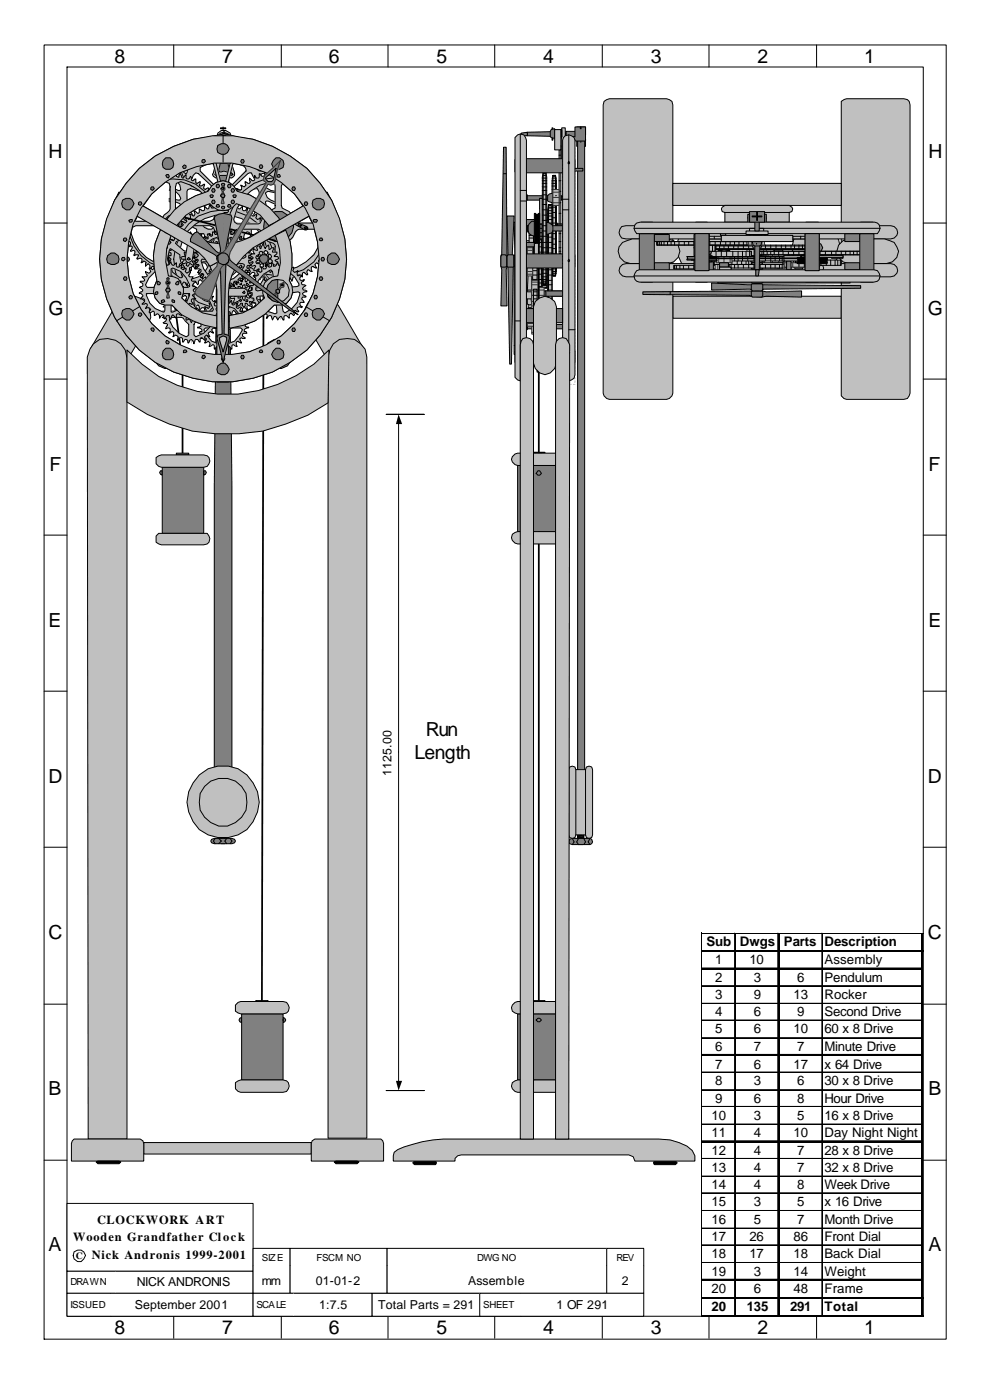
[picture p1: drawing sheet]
<svg xmlns="http://www.w3.org/2000/svg" width="297mm" height="420mm" viewBox="0 0 297 420" stroke-linecap="round" stroke-linejoin="round" font-family="sans-serif">
<defs><g id="words">
<g font-size="5.8">
<text x="34.4" y="18.8">8</text>
<text x="66.7" y="18.8">7</text>
<text x="98.7" y="18.8">6</text>
<text x="131" y="18.8">5</text>
<text x="163" y="18.8">4</text>
<text x="195.3" y="18.8">3</text>
<text x="227.3" y="18.8">2</text>
<text x="259.3" y="18.8">1</text>
<text x="14.6" y="47.4">H</text>
<text x="278.6" y="47.4">H</text>
<text x="14.6" y="94.5">G</text>
<text x="278.3" y="94.5">G</text>
<text x="14.8" y="141.3">F</text>
<text x="278.6" y="141.3">F</text>
<text x="14.6" y="188.1">E</text>
<text x="278.6" y="188.1">E</text>
<text x="127.8" y="220.9">Run</text>
<text x="124.4" y="227.8">Length</text>
<text x="14.6" y="234.9">D</text>
<text x="278.3" y="234.9">D</text>
<text x="14.6" y="281.8">C</text>
<text x="278.3" y="281.8">C</text>
<text x="14.6" y="328.6">B</text>
<text x="278.6" y="328.6">B</text>
<text x="14.6" y="375.4">A</text>
<text x="278.6" y="375.4">A</text>
<text x="34.4" y="400.3">8</text>
<text x="66.7" y="400.3">7</text>
<text x="98.7" y="400.3">6</text>
<text x="131" y="400.3">5</text>
<text x="163" y="400.3">4</text>
<text x="195.3" y="400.3">3</text>
<text x="227.3" y="400.3">2</text>
<text x="259.3" y="400.3">1</text>
</g>
<g font-size="4">
<text x="211.9" y="283.9">Sub</text>
<text x="222" y="283.9">Dwgs</text>
<text x="235.2" y="283.9">Parts</text>
<text x="247.4" y="283.9">Description</text>
<text x="214.6" y="289.5">1</text>
<text x="224.9" y="289.5">10</text>
<text x="247.4" y="289.5">Assembly</text>
<text x="214.6" y="294.7">2</text>
<text x="214.6" y="299.8">3</text>
<text x="226.2" y="294.7">3</text>
<text x="226.2" y="299.8">9</text>
<text x="238.1" y="299.8">13</text>
<text x="239.2" y="294.7">6</text>
<text x="247.4" y="294.7">Pendulum</text>
<text x="247.4" y="299.8">Rocker</text>
<text x="214.6" y="305.1">4</text>
<text x="226.2" y="305.1">6</text>
<text x="239.2" y="305.1">9</text>
<text x="247.4" y="305.1">Second Drive</text>
<text x="214.6" y="310.1">5</text>
<text x="226.2" y="310.1">6</text>
<text x="238.1" y="310.1">10</text>
<text x="247.4" y="310.1">60 x 8 Drive</text>
<text x="214.6" y="315.4">6</text>
<text x="226.2" y="315.4">7</text>
<text x="239.2" y="315.4">7</text>
<text x="247.4" y="315.4">Minute Drive</text>
<text x="214.6" y="320.7">7</text>
<text x="226.2" y="320.7">6</text>
<text x="238.1" y="320.7">17</text>
<text x="247.4" y="320.7">x 64 Drive</text>
<text x="214.6" y="325.7">8</text>
<text x="226.2" y="325.7">3</text>
<text x="239.2" y="325.7">6</text>
<text x="247.4" y="325.7">30 x 8 Drive</text>
<text x="214.6" y="331">9</text>
<text x="226.2" y="331">6</text>
<text x="239.2" y="331">8</text>
<text x="247.4" y="331">Hour Drive</text>
<text x="213.5" y="336">10</text>
<text x="213.5" y="341.3">11</text>
<text x="226.2" y="336">3</text>
<text x="226.2" y="341.3">4</text>
<text x="238.1" y="341.3">10</text>
<text x="239.2" y="336">5</text>
<text x="247.4" y="336">16 x 8 Drive</text>
<text x="247.4" y="341.3">Day Night Night</text>
<text x="213.5" y="346.6">12</text>
<text x="226.2" y="346.6">4</text>
<text x="239.2" y="346.6">7</text>
<text x="247.4" y="346.6">28 x 8 Drive</text>
<text x="213.5" y="351.6">13</text>
<text x="226.2" y="351.6">4</text>
<text x="239.2" y="351.6">7</text>
<text x="247.4" y="351.6">32 x 8 Drive</text>
<text x="213.5" y="356.9">14</text>
<text x="226.2" y="356.9">4</text>
<text x="239.2" y="356.9">8</text>
<text x="247.4" y="356.9">Week Drive</text>
<text x="213.5" y="361.9">15</text>
<text x="226.2" y="361.9">3</text>
<text x="239.2" y="361.9">5</text>
<text x="247.4" y="361.9">x 16 Drive</text>
<text x="213.5" y="367.2">16</text>
<text x="226.2" y="367.2">5</text>
<text x="239.2" y="367.2">7</text>
<text x="247.4" y="367.2">Month Drive</text>
<text x="213.5" y="372.5">17</text>
<text x="213.5" y="377.6">18</text>
<text x="224.9" y="372.5">26</text>
<text x="224.9" y="377.6">17</text>
<text x="238.1" y="372.5">86</text>
<text x="238.1" y="377.6">18</text>
<text x="247.4" y="372.5">Front Dial</text>
<text x="247.4" y="377.6">Back Dial</text>
<text x="213.5" y="382.9">19</text>
<text x="226.2" y="382.9">3</text>
<text x="238.1" y="382.9">14</text>
<text x="247.4" y="382.9">Weight</text>
<text x="213.5" y="388.1">20</text>
<text x="226.2" y="388.1">6</text>
<text x="238.1" y="388.1">48</text>
<text x="247.4" y="388.1">Frame</text>
<text x="213.5" y="393.4">20</text>
<text x="224.1" y="393.4">135</text>
<text x="237.1" y="393.4">291</text>
<text x="247.4" y="393.4">Total</text>
</g>
<g font-size="3.7">
<text x="117.5" y="232.8" transform="rotate(-90 117.5 232.8)">1125.00</text>
<text x="29.1" y="367.2">CLOCKWORK ART</text>
<text x="22" y="372.5">Wooden Grandfather Clock</text>
<text x="27.5" y="377.8">Nick Andronis 1999-2001</text>
<text x="41" y="386">NICK ANDRONIS</text>
<text x="78.6" y="385.5">mm</text>
<text x="94.7" y="385.5">01-01-2</text>
<text x="140.5" y="385.5">Assemble</text>
<text x="186.5" y="385.5">2</text>
<text x="40.5" y="392.9">September 2001</text>
<text x="95.8" y="392.9">1:7.5</text>
<text x="113.5" y="392.9">Total Parts = 291</text>
<text x="167" y="392.9">1 OF 291</text>
</g>
<g font-size="2.9">
<text x="22.8" y="377.8">C</text>
<text x="78.6" y="378.4">SIZE</text>
<text x="95" y="378.4">FSCM NO</text>
<text x="143.1" y="378.4">DWG NO</text>
<text x="184.9" y="378.4">REV</text>
<text x="21.2" y="385.8">DRAWN</text>
<text x="21.2" y="392.6">ISSUED</text>
<text x="77" y="392.6">SCALE</text>
<text x="145" y="392.6">SHEET</text>
</g>
</g></defs>
<g fill="#808080" stroke="#000" stroke-width=".3">
<path d="M159.5 77.8h4.8v1.3h-4.8z" fill-rule="evenodd"/>
<path d="M158.2 78.1h1.3v.7h-1.3z" fill-rule="evenodd"/>
<path d="M164.3 76.5l.3 .2 .2 1.6-.2 1.6-.3 .3z" fill-rule="evenodd"/>
</g>
<path d="M160.9 75.9h1.8v4.8h-1.8z" fill-rule="evenodd" fill="#c0c0c0" stroke="#333" stroke-width=".3"/>
<path d="M160.9 76.7h1.8M160.9 78.3h1.8v.5M160.9 79.9h1.8M160.9 78.6v.5h.5M160.9 77.5v.6M161.4 77.5h.5M161.9 79.1h.6M162.5 77.5h.2v.3" fill="none" stroke="#333" stroke-width=".3"/>
<path d="M162.7 70.1h1.3v16.4h-1.3z" fill-rule="evenodd" fill="#c0c0c0" stroke="#000" stroke-width=".3"/>
<g fill="none" stroke="#000" stroke-width=".3">
<path d="M162.7 77.8v-.3h1.3v.6M162.7 78.3v.5M162.7 75.7h1.3M162.7 74.1h1.3M162.7 72.8h1.3M162.7 71.7h1.3M162.7 70.9h1.3M162.7 70.4h1.3M164 78.6v.5h-1.3M162.7 81h1.3M162.7 82.6h1.3M162.7 83.9h1.3"/>
<path d="M162.7 84.9h1.3M162.7 85.7h1.3M162.7 86.3h1.3"/>
</g>
<path d="M159.5 72.8l.8 .5-.2 .8h-.6z" fill-rule="evenodd" fill="#808080" stroke="#000" stroke-width=".3"/>
<path d="M159.5 73v.8" fill="none" stroke="#000" stroke-width=".3"/>
<g fill="#808080" stroke="#000" stroke-width=".3">
<path d="M157.2 73h2.3v.8h-2.3z" fill-rule="evenodd"/>
<path d="M157.2 73v.8l-.3-.2z" fill-rule="evenodd"/>
</g>
<path d="M158 72.2h1.5v7.4h-1.5z" fill-rule="evenodd" fill="#c0c0c0" stroke="#000" stroke-width=".3"/>
<path d="M158 77.8h.5M158 78.3v.5M158.5 78.8h.5M159 77.8h.5M159.5 78.3v.5" fill="none" stroke="#000" stroke-width=".3"/>
<path d="M159.5 77h1.4v2.6h-1.4z" fill-rule="evenodd" fill="#c0c0c0" stroke="#000" stroke-width=".3"/>
<path d="M159.5 77.8h.6M159.5 78.3v.5M159.8 79.1h.5M160.6 77.8h.3v.3M160.9 78.6v.5" fill="none" stroke="#000" stroke-width=".3"/>
<g fill="#808080" stroke="#000" stroke-width=".3">
<path d="M157.2 97.6h1v.8h-1z" fill-rule="evenodd"/>
<path d="M158.2 97.4h10.6v1.3h-10.6z" fill-rule="evenodd"/>
</g>
<path d="M159.5 97.6v.6M159.8 98.4v.3h-.3M159.8 97.4v.5" fill="none" stroke="#000" stroke-width=".3"/>
<g fill="#808080" stroke="#000" stroke-width=".3">
<path d="M168.8 97.9h.8v.5h-.8z" fill-rule="evenodd"/>
<path d="M168.8 97.1h1.3v1.9h-1.3z" fill-rule="evenodd"/>
</g>
<path d="M168.8 98.2v.2h.3M168.8 97.6h.5M169.6 98.4h.5M169.9 97.6h.2v.3" fill="none" stroke="#000" stroke-width=".3"/>
<path d="M156.6 97.1h1.6v1.9h-1.6z" fill-rule="evenodd" fill="#808080" stroke="#000" stroke-width=".3"/>
<path d="M156.6 98.4h.6M156.9 97.6h-.3v.3M157.4 97.6h.6M158.2 97.9v.5h-.5" fill="none" stroke="#000" stroke-width=".3"/>
<path d="M161.4 90.5h1.1v15.1h-1.1z" fill-rule="evenodd" fill="#c0c0c0" stroke="#333" stroke-width=".3"/>
<path d="M161.4 92.6h1.1M161.4 90.8h1.1M161.4 91.5h1.1M161.4 93.9h1.1M161.4 95.5h1.1M161.4 97.1h1.1M161.4 98.7h1.1M161.4 103.2h1.1M161.4 105h1.1M161.4 104.2h1.1M161.4 101.9h1.1M161.4 100.3h1.1" fill="none" stroke="#333" stroke-width=".3"/>
<path d="M159.5 95.8h1.9v4.5h-1.9z" fill-rule="evenodd" fill="#c0c0c0" stroke="#333" stroke-width=".3"/>
<path d="M159.5 96.3h1.9M159.5 97.9h1.9M159.5 99.7h1.9" fill="none" stroke="#333" stroke-width=".3"/>
<path d="M160.3 97.6h.3z" fill="#c0c0c0" stroke="#000" stroke-width=".3"/>
<path d="M160.3 98.4h.3" fill="none" stroke="#000" stroke-width=".3"/>
<path d="M162.5 95.8l1 .2a2.68 2.68 0 0 1 0 4l-1 .3z" fill-rule="evenodd" fill="#808080" stroke="#000" stroke-width=".3"/>
<g fill="#e6e6e6" stroke="#000" stroke-width=".3">
<path d="M173 38.1h2.7v2.4h-2.7z" fill-rule="evenodd"/>
<path d="M173 41.8h2.7v2.1h-2.7z" fill-rule="evenodd"/>
<path d="M173 40.5h.8v1.3h-.8z" fill-rule="evenodd"/>
<path d="M174.9 40.5h.5v1.3h-.5z" fill-rule="evenodd"/>
</g>
<path d="M174.1 38.6h.3z" fill="#c0c0c0" stroke="#000" stroke-width=".3"/>
<g fill="#fff" stroke="#000" stroke-width=".3">
<path d="M174.1 43.7h.3z"/>
<path d="M174.1 39.7h.3z"/>
<path d="M174.1 42.3h.3z"/>
</g>
<path d="M173.3 41.3h2.1v208.5h-2.1z" fill-rule="evenodd" fill="#808080" stroke="#000" stroke-width=".3"/>
<g fill="none" stroke="#000" stroke-width=".3">
<path d="M173.3 250.6v.5h.5M173.3 242.1v.5M173.3 243.2v.5M173.3 244.2v.5M173.3 245.3v.5M173.3 246.3v.6M173.3 247.4v.5M173.3 248.4v.6M173.3 249.5v.5M173.8 242.1h.6M174.4 251.1h.5M174.9 242.1h.3v.3"/>
<path d="M175.2 242.9v.5M175.2 243.9v.6M175.2 245v.5M175.2 246.1v.5M175.2 247.1v.5M175.2 248.2v.5M175.2 249.2v.6M175.2 250.3v.5"/>
</g>
<path d="M174.1 42.6h.3z" fill="#808080" stroke="#000" stroke-width=".3"/>
<path d="M173.3 243.4l.5-.2h1.1l.3 .2v8.2h-1.9z" fill-rule="evenodd" fill="#c0c0c0" stroke="#000" stroke-width=".3"/>
<path d="M173.3 251.4l1.9-.3-1.9 .5 1.9-.2M173.3 250.8l1.9-.2-1.9 .5 1.9-.3M173.3 250.3l1.9-.3-1.9 .6 1.9-.3M173.3 249.5l1.9-.3-1.9 .6M173.3 249l1.9-.3-1.9 .5 1.9-.2M173.3 248.4l1.9-.2-1.9 .5 1.9-.3M173.3 247.9l1.9-.3-1.9 .6 1.9-.3M173.3 243.7h1.9M174.4 251.6h.8M175.2 249.5l-1.9 .5 1.9-.2M175.2 247.1l-1.9 .5 1.9-.2" fill="none" stroke="#000" stroke-width=".3"/>
<path d="M173.6 251.6h1.3v1.9h-1.3z" fill-rule="evenodd" fill="#c0c0c0" stroke="#000" stroke-width=".3"/>
<path d="M173.3 247.9l1.9-.3-1.9 .6M173.3 247.4l1.9-.3-1.9 .5 1.9-.2M173.3 246.9l1.9-.3-1.9 .5 1.9-.2M173.3 246.3l1.9-.2-1.9 .5 1.9-.3M173.3 245.5l1.9-.2-1.9 .5M173.3 245l1.9-.3-1.9 .6 1.9-.3M173.3 244.5l1.9-.3-1.9 .5 1.9-.2M173.3 243.9l1.9-.2-1.9 .5 1.9-.3M173.3 243.7h1.1M175.2 245.5l-1.9 .6 1.9-.3" fill="none" stroke="#000" stroke-width=".3"/>
<path d="M170.9 251.9l.8-.3h5.3l.5 .3 .3 .8-.3 .5-.5 .3h-5.3l-.8-.3-.2-.5z" fill-rule="evenodd" fill="#808080" stroke="#000" stroke-width=".3"/>
<path d="M171.7 251.6l.5 1.1-.5 .8M173.6 251.6l-.6 1.1 .6 .8M175.2 251.6l.5 1.1-.5 .8M177 251.6l-.5 1.1 .5 .8" fill="none" stroke="#000" stroke-width=".3"/>
<path d="M170.9 230.2l.8-.3 .8 .3 .3 .8h2.9l.2-.8 .8-.3 .8 .3 .3 .8v19.6l-.3 .8-.8 .2-.8-.2-.2-.8h-2.9l-.3 .8-.8 .2-.8-.2-.2-.8v-19.6z" fill-rule="evenodd" fill="#c0c0c0" stroke="#000" stroke-width=".3"/>
<path d="M172.8 231v19.6M175.7 231v19.6" fill="none" stroke="#000" stroke-width=".3"/>
<path d="M165.6 38.4h.3v3.7h-.3z" fill-rule="evenodd" fill="#d8d8d8" stroke="#000" stroke-width=".3"/>
<g fill="#808080" stroke="#000" stroke-width=".3">
<path d="M158.2 39.7l10.9-.3v1.6l-10.9-.3z" fill-rule="evenodd"/>
<path d="M157.4 40h.8v.5h-.8z" fill-rule="evenodd"/>
<path d="M169.6 40h1.1v.5h-1.1z" fill-rule="evenodd"/>
<path d="M168.5 39.4h1.1v1.6h-1.1z" fill-rule="evenodd"/>
<path d="M168.5 50.5h1.1v.8h-1.1z" fill-rule="evenodd"/>
<path d="M169.6 50.5h5.3v.8h-5.3z" fill-rule="evenodd"/>
</g>
<path d="M168.5 38.4h1.1v13.5h-1.1z" fill-rule="evenodd" fill="#c0c0c0" stroke="#000" stroke-width=".3"/>
<path d="M168.5 50.8v.5h.6M168.8 50.5h.5M169.6 50.8v.5" fill="none" stroke="#000" stroke-width=".3"/>
<path d="M168.5 38.9v2.6z" fill="#000" stroke="#000" stroke-width=".3"/>
<g fill="#808080" stroke="#000" stroke-width=".3">
<path d="M156.4 40l1.8-.3v1h-1.8z" fill-rule="evenodd"/>
<path d="M165.4 38.9l1-.3v2.9l-1.3-.5v-1.6z" fill-rule="evenodd"/>
<path d="M169.9 39.4h5.3v1.6h-5.3z" fill-rule="evenodd"/>
<path d="M172.5 38.1h3.2v4.2h-3.2z" fill-rule="evenodd"/>
<path d="M174.1 38.1h.3v.5h-.3z" fill-rule="evenodd"/>
<path d="M155.6 87.8h4.5v.6h-4.5z" fill-rule="evenodd"/>
<path d="M156.1 87.8h1.9v.6h-1.9z" fill-rule="evenodd"/>
<path d="M155 84.9h.6v3.2h-.6z" fill-rule="evenodd"/>
</g>
<path d="M155 86.3h.6M155 85.5h.6" fill="none" stroke="#000" stroke-width=".3"/>
<g fill="#808080" stroke="#000" stroke-width=".3">
<path d="M155.3 88.1h.3v2.4l-.6-.3v-1.8z" fill-rule="evenodd"/>
<path d="M154.8 87.8l.2-.2h.8l.3 .2v.8l-.3 .3h-.8l-.2-.3z" fill-rule="evenodd"/>
</g>
<path d="M155.3 87.8h.8v.6h-.8z" fill-rule="evenodd" fill="#808080"/>
<path d="M155.6 87.8h-.3v.3M156.1 87.8v.6h-.5" fill="none" stroke="#000" stroke-width=".3"/>
<g fill="#808080" stroke="#000" stroke-width=".3">
<path d="M157.2 87.8h.8v.6h-.8z" fill-rule="evenodd"/>
<path d="M158 87.3h10.8v1.6h-10.8z" fill-rule="evenodd"/>
</g>
<path d="M160.6 88.4v.5h.3v-.3M160.6 87.3v.5M160.9 87.6v.5" fill="none" stroke="#000" stroke-width=".3"/>
<path d="M168.8 87.8h.8v.6h-.8z" fill-rule="evenodd" fill="#808080" stroke="#000" stroke-width=".3"/>
<path d="M168.8 87.3h1.3v1.6h-1.3z" fill-rule="evenodd" fill="#969696" stroke="#000" stroke-width=".3"/>
<path d="M168.8 88.1v.3h.3M169.1 87.8h.5M170.1 87.8v.6h-.5" fill="none" stroke="#000" stroke-width=".3"/>
<path d="M158.5 79.4h1.3v17.4h-1.3z" fill-rule="evenodd" fill="#c0c0c0" stroke="#000" stroke-width=".3"/>
<g fill="none" stroke="#000" stroke-width=".3">
<path d="M158.5 79.6h1.3M158.5 90.8h1.3M158.5 92.3h1.3M158.5 93.7h1.3M158.5 95h1.3M158.5 95.8h1.3M158.5 96.6h1.3M158.5 87.6v-.3h1.3v.5M158.5 85.5h1.3M158.5 83.9h1.3M158.5 82.6h1.3M158.5 81.2h1.3"/>
<path d="M158.5 80.4h1.3M158.5 88.1v.5M159.8 88.4v.5h-1.3"/>
</g>
<path d="M159.8 86.8l1.1 .2 .2 .6v1.3l-.2 .5-1.1 .3z" fill-rule="evenodd" fill="#808080" stroke="#000" stroke-width=".3"/>
<path d="M159.8 88.4v.5h.5v.5M159.8 87.3v.5M160.3 87.8v.6M160.6 87v-.2h-.3v.5h.6M160.6 87.6v.5M160.6 88.6v.6M161.1 88.6v.3h-.2M161.1 87.6v.5" fill="none" stroke="#000" stroke-width=".3"/>
<g fill="#808080" stroke="#000" stroke-width=".3">
<path d="M161.9 67.5h7.7v.5h-7.7z" fill-rule="evenodd"/>
<path d="M163 66.9h4.2v1.6h-4.2z" fill-rule="evenodd"/>
<path d="M167.2 67.2h1.6v1.1h-1.6z" fill-rule="evenodd"/>
<path d="M163.2 66.4l.8-.3v3l-1-.6v-1.6z" fill-rule="evenodd"/>
</g>
<path d="M163 66.9h1v1.4h-1z" fill-rule="evenodd" fill="#808080"/>
<path d="M163 67.7v.6M163.2 66.9h-.2v.3M163.8 66.9h.2v.3M164 67.7v.6h-.5M164.8 68.3v.2h.3M164.8 67.2v.5M165.1 67.5v.5" fill="none" stroke="#000" stroke-width=".3"/>
<path d="M168.8 66.9h1.3v1.6h-1.3z" fill-rule="evenodd" fill="#808080" stroke="#000" stroke-width=".3"/>
<path d="M168.8 67.7v.3h.3M168.8 67.2h.5M169.6 68h.5M169.9 67.2h.2v.3" fill="none" stroke="#000" stroke-width=".3"/>
<g fill="#808080" stroke="#000" stroke-width=".3">
<path d="M160.9 66.9h1.3v1.6h-1.3z" fill-rule="evenodd"/>
<path d="M156.9 66.9h4v1.6h-4l-.3-.8z" fill-rule="evenodd"/>
<path d="M162.2 65.9l.5 .5v2.7l-.5 .5z" fill-rule="evenodd"/>
</g>
<path d="M161.4 67.7v.3h.3M161.7 67.5h.5M162.7 67.5v.5h-.5" fill="none" stroke="#000" stroke-width=".3"/>
<path d="M158 65.9h2.9v3.7h-2.9z" fill-rule="evenodd" fill="#808080" stroke="#000" stroke-width=".3"/>
<path d="M161.1 64.8v5.8M162.2 64.8v5.8" fill="none" stroke="#000" stroke-width=".3"/>
<path d="M161.1 64.8l.6 .3 .5-.3v5.8l-.5-.2-.6 .2v-1.3h-.2v-2.9h.2z" fill-rule="evenodd" fill="#808080" stroke="#000" stroke-width=".3"/>
<path d="M160.9 68v.5h.5M160.9 66.9v.6M161.1 64.8v5.8M161.4 66.9h.5M161.9 64.8v5.8M161.9 68.5h.3M162.2 66.4v2.7" fill="none" stroke="#000" stroke-width=".3"/>
<path d="M164 65.4h1.6v4.7h-1.6z" fill-rule="evenodd" fill="#c0c0c0" stroke="#000" stroke-width=".3"/>
<path d="M164 65.4h1.6M164 66.1h1.6M164 67.7h1.6M164 69.3h1.6M164 70.1h1.6M164.6 66.9v.6M164.6 68v.5M164.6 69.1v.2M164.6 66.4h.2v.3M164.8 67.2v.5M164.8 68.3v.5" fill="none" stroke="#000" stroke-width=".3"/>
<path d="M165.9 52.7h.8l.3 1.5v27l-.3 1.6h-.8l-.3-1.6v-27z" fill-rule="evenodd" fill="#c0c0c0" stroke="#000" stroke-width=".3"/>
<g fill="none" stroke="#000" stroke-width=".3">
<path d="M165.6 53.4h1.4M165.6 54.2h1.4M165.6 55h1.4M165.6 55.8h1.4M165.6 56.9h1.4M165.6 58.2h1.4M165.6 59.5h1.4M165.9 52.7h.8v30.1h-.8zM165.9 52.7h.8M165.9 52.9h.8M165.6 60.9h1.4M165.6 62.2h1.4"/>
<path d="M165.6 63.8h1.4M165.6 65.4h1.4M165.6 66.9h1.4M165.6 79.6h1.4M165.6 78.6h1.4M165.6 77.5h1.4M165.6 76.2h1.4M165.6 74.6h1.4M165.6 73.3h1.4M165.6 71.7h1.4M165.6 70.1h1.4M165.6 68.5h1.4"/>
<path d="M165.6 82h1.4M165.6 81.5h1.4M165.6 80.7h1.4M165.9 82.8h.8M165.9 82.6h.8"/>
</g>
<g fill="#d8d8d8" stroke="#000" stroke-width=".3">
<path d="M155.3 59h5.3v.5h-5.3z" fill-rule="evenodd"/>
<path d="M156.1 59h1.9v.8h-1.9z" fill-rule="evenodd"/>
</g>
<path d="M155.6 57.4v.5M155.6 57.7h.5" fill="none" stroke="#000" stroke-width=".3"/>
<path d="M155.3 56.1h.5v3.2h-.5z" fill-rule="evenodd" fill="#808080" stroke="#000" stroke-width=".3"/>
<path d="M155.3 57.4h.5M155.3 56.6h.5" fill="none" stroke="#000" stroke-width=".3"/>
<g fill="#808080" stroke="#000" stroke-width=".3">
<path d="M155.3 59.3h.5v2.3h-.5z" fill-rule="evenodd"/>
<path d="M155.3 58.7h.5l.3 .3v.8l-.3 .3h-.5l-.3-.3v-.8z" fill-rule="evenodd"/>
</g>
<path d="M155.3 59h.8v.8h-.8z" fill-rule="evenodd" fill="#808080"/>
<path d="M155.3 59v.5M155.6 59.8h.5M155.8 59h.3v.3" fill="none" stroke="#000" stroke-width=".3"/>
<g fill="#808080" stroke="#000" stroke-width=".3">
<path d="M168.5 59h1.1v.5h-1.1z" fill-rule="evenodd"/>
<path d="M158 58.7h10.5v1.4h-10.5z" fill-rule="evenodd"/>
<path d="M168.8 58.5h1.6v1.6h-1.6z" fill-rule="evenodd"/>
<path d="M164.8 58.2l1.1-.3v3l-1.6-.6v-1.6z" fill-rule="evenodd"/>
<path d="M156.6 58.5h1.6v1.6h-1.6z" fill-rule="evenodd"/>
</g>
<path d="M167.7 43.7h.6v32.5h-.6z" fill-rule="evenodd" fill="#c0c0c0" stroke="#000" stroke-width=".3"/>
<g fill="none" stroke="#000" stroke-width=".3">
<path d="M167.7 57.4h.6M167.7 54.2h.6M167.7 51.1h.6M167.7 48.4h.6M167.7 46.6h.6M167.7 45h.6M167.7 43.9h.6M167.7 60.9h.6M167.7 64h.6M167.7 67.2h.6M167.7 70.1h.6M167.7 72.5h.6"/>
<path d="M167.7 74.3h.6M167.7 75.4h.6"/>
</g>
<path d="M165.9 56.9h1.8v4.7h-1.8z" fill-rule="evenodd" fill="#c0c0c0" stroke="#333" stroke-width=".3"/>
<path d="M165.9 57.7h1.8M165.9 59.3h1.8M165.9 60.9h1.8" fill="none" stroke="#333" stroke-width=".3"/>
<path d="M166.7 58.7h.3z" fill="#c0c0c0" stroke="#000" stroke-width=".3"/>
<g fill="#808080" stroke="#000" stroke-width=".3">
<path d="M150.8 78.1h1.1v.7h-1.1z" fill-rule="evenodd"/>
<path d="M151.9 78.1h11.6v.7h-11.6z" fill-rule="evenodd"/>
<path d="M169.3 78.1h.8v.5h-.8z" fill-rule="evenodd"/>
<path d="M163.5 77.5h5.8v1.6h-5.8z" fill-rule="evenodd"/>
</g>
<path d="M164.3 78.6v.5h.3v-.3M164.3 77.5v.6M164.6 77.8v.5" fill="none" stroke="#000" stroke-width=".3"/>
<g fill="#808080" stroke="#000" stroke-width=".3">
<path d="M150.5 78.3l.3-.2v.7z" fill-rule="evenodd"/>
<path d="M165.6 76.2a2.43 2.43 0 0 1 1.1 4l-1.1 .2z" fill-rule="evenodd"/>
</g>
<path d="M169.1 77.5h1.3v1.6h-1.3z" fill-rule="evenodd" fill="#d8d8d8" stroke="#000" stroke-width=".3"/>
<g fill="#808080" stroke="#000" stroke-width=".3">
<path d="M151.1 44.2h.8l.2 35.7-.2 1.1 .2 10.8h-1.8l.2-10.8-.2-1.1v-3.2l.2-.5z" fill-rule="evenodd"/>
<path d="M150.5 76.5h1.1l.5 .5v2.9l-.5 .3h-1.1l-.2-.3v-2.9z" fill-rule="evenodd"/>
</g>
<path d="M151.1 52.1h.8" fill="none" stroke="#000" stroke-width=".3"/>
<path d="M161.9 75.4h2.4v5.6h-2.4z" fill-rule="evenodd" fill="#c0c0c0" stroke="#333" stroke-width=".3"/>
<path d="M161.9 77.3h2.4v1.8h-2.4zM161.9 76.2h2.4M161.9 80.2h2.4" fill="none" stroke="#333" stroke-width=".3"/>
<path d="M163.5 77.5h.3z" fill="#c0c0c0" stroke="#000" stroke-width=".3"/>
<path d="M163.5 78.8h.3" fill="none" stroke="#000" stroke-width=".3"/>
<path d="M164.6 61.4h1v33.8h-1l-.3-2.1v-30.1z" fill-rule="evenodd" fill="#c0c0c0" stroke="#000" stroke-width=".3"/>
<g fill="none" stroke="#000" stroke-width=".3">
<path d="M164.3 79.1h1.3M164.3 64h1.3M164.3 64.8h1.3M164.3 65.9h1.3M164.3 66.9h1.3M164.3 68.3h1.3M164.3 69.9h1.3M164.3 71.2h1.3M164.3 72.8h1.3M164.3 74.3h1.3M164.3 75.9h1.3M164.3 77.5h1.3"/>
<path d="M164.6 61.4h1v33.8h-1zM164.6 63.2h1M164.6 62.2h1M164.6 62.4h1M164.6 61.6h.8M164.3 92.9h1.3M164.3 91.8h1.3M164.3 90.8h1.3M164.3 89.7h1.3M164.3 88.4h1.3M164.3 87h1.3M164.3 85.5h1.3"/>
<path d="M164.3 84.1h1.3M164.3 82.6h1.3M164.3 81h1.3M164.6 93.7h1M164.6 94.2h1M164.6 95h.8M165.6 94.7l-.5 .5"/>
</g>
<g fill="#808080" stroke="#000" stroke-width=".3">
<path d="M152.4 77.5h1.6v1.6h-1.6z" fill-rule="evenodd"/>
<path d="M154 77.5h7.9v1.6h-7.9z" fill-rule="evenodd"/>
<path d="M160.9 76.5l.5-.3v4.2l-.5-.2-.3-1.1v-1.6z" fill-rule="evenodd"/>
</g>
<path d="M159.8 77h.3v.3M159.8 79.4h.3v.2" fill="none" stroke="#000" stroke-width=".3"/>
<path d="M162.5 76.2a3.1 3.1 0 0 1 .5 3.7l-.5 .3z" fill-rule="evenodd" fill="#808080" stroke="#000" stroke-width=".3"/>
<path d="M161.4 69.6h1.1v17.4h-1.1z" fill-rule="evenodd" fill="#c0c0c0" stroke="#000" stroke-width=".3"/>
<g fill="none" stroke="#000" stroke-width=".3">
<path d="M161.4 79.1h1.1M161.4 77.3h1.1M161.4 75.7h1.1M161.4 74.1h1.1M161.4 72.8h1.1M161.4 71.4h1.1M161.4 70.6h1.1M161.4 69.9h1.1M161.4 80.7h1.1M161.4 82.3h1.1M161.4 83.9h1.1M161.4 84.9h1.1"/>
<path d="M161.4 86h1.1M161.4 86.5h1.1"/>
</g>
<g fill="#808080" stroke="#000" stroke-width=".3">
<path d="M152.1 64.8h2.2l-.6 10.9v.8l.3 .2v3.7l-.5 28.9h-.6l-.5-29.1-.3-.3v-2.9l.3-.3z" fill-rule="evenodd"/>
<path d="M152.4 76.5h1.6l.3 .5v2.9l-.3 .3h-1.6l-.3-.3v-2.9z" fill-rule="evenodd"/>
<path d="M154.5 77.3h1.6v2.1h-1.6z" fill-rule="evenodd"/>
<path d="M158.7 76.5v3.7a3 3 0 0 1 0-3.7z" fill-rule="evenodd"/>
<path d="M156.1 76.5h2.1v3.7h-2.1z" fill-rule="evenodd"/>
<path d="M160.1 76.5l.5 .2v3.2l-.5 .3z" fill-rule="evenodd"/>
<path d="M154.3 66.7h1.8l-.3 9.2 .3 .6v3.1l-.3 .6-.5 26.2h-1v-29.7l.2-.2z" fill-rule="evenodd"/>
<path d="M154.3 76.7l.5-.2h1l.3 .2v2.9l-.3 .6h-1l-.5-.6z" fill-rule="evenodd"/>
</g>
<path d="M155.3 103.5l-1 .2" fill="none" stroke="#000" stroke-width=".3"/>
<path d="M158.7 69.6h1.4v17.4h-1.4z" fill-rule="evenodd" fill="#c0c0c0" stroke="#000" stroke-width=".3"/>
<g fill="none" stroke="#000" stroke-width=".3">
<path d="M158.7 77.5h1.4M158.7 75.7h1.4M158.7 74.1h1.4M158.7 72.8h1.4M158.7 71.4h1.4M158.7 70.6h1.4M158.7 69.9h1.4M159 79.1h1.1M159 81h1.1M159 82.6h1.1M159 83.9h1.1M159 84.9h1.1"/>
<path d="M159 86h1.1M159 86.5h1.1"/>
</g>
<g fill="#c0c0c0" stroke="#000" stroke-width=".3">
<path d="M155.3 87.8h5.3v.6h-5.3z" fill-rule="evenodd"/>
<path d="M156.1 87.8h1.9v.6h-1.9z" fill-rule="evenodd"/>
</g>
<path d="M156.1 86.3h-.5v.5" fill="none" stroke="#000" stroke-width=".3"/>
<path d="M155.3 84.7h.5v3.4h-.5z" fill-rule="evenodd" fill="#808080" stroke="#000" stroke-width=".3"/>
<path d="M155.3 86h.5M155.3 85.5h.5" fill="none" stroke="#000" stroke-width=".3"/>
<g fill="#808080" stroke="#000" stroke-width=".3">
<path d="M155.3 88.1h.5v2.4h-.5z" fill-rule="evenodd"/>
<path d="M155.3 87.3h.5l.3 .3v1h-1.1v-1z" fill-rule="evenodd"/>
</g>
<path d="M155.3 87.8h.8v.6h-.8z" fill-rule="evenodd" fill="#808080"/>
<path d="M155.6 87.8h-.3v.3M156.1 87.8v.6h-.5" fill="none" stroke="#000" stroke-width=".3"/>
<g fill="#c0c0c0" stroke="#000" stroke-width=".3">
<path d="M159.5 87.6h3.7v1h-3.7z" fill-rule="evenodd"/>
<path d="M158.2 87.3h1.3v1.6h-1.3z" fill-rule="evenodd"/>
</g>
<path d="M158.2 88.1v.3h.3M158.5 87.8h.5M159.5 87.8v.6h-.5" fill="none" stroke="#000" stroke-width=".3"/>
<g fill="#c0c0c0" stroke="#000" stroke-width=".3">
<path d="M158.5 81.5h1v7.4l-.2 .3 .2 2.1-.5 .2-.8-.2z" fill-rule="evenodd"/>
<path d="M158.5 87h.8l.2 .3v1.6l-.2 .3h-.8l-.3-.3v-1.6z" fill-rule="evenodd"/>
</g>
<g fill="#808080" stroke="#000" stroke-width=".3">
<path d="M168.5 87.8h1.1v.6h-1.1z" fill-rule="evenodd"/>
<path d="M159.8 87.3h9v1.6h-9z" fill-rule="evenodd"/>
</g>
<path d="M159.8 88.4h.5M160.1 87.6h-.3v.2M160.6 87.6h.5M160.9 88.4h.5M161.7 87.6h.5M161.9 87.6v.5M161.9 88.4h.6M162.2 88.4v.5h-.3v-.3M162.2 87.3v.5M162.7 87.6h.5M163.5 87.8v.6h-.5" fill="none" stroke="#000" stroke-width=".3"/>
<path d="M156.6 87.3h1.4v1.6h-1.4z" fill-rule="evenodd" fill="#808080" stroke="#000" stroke-width=".3"/>
<path d="M156.6 88.1v.3h.3M156.9 87.8h.5M158 87.8v.6h-.6" fill="none" stroke="#000" stroke-width=".3"/>
<path d="M161.1 86.5l1.1 .3 .3 .5v1.6l-1.4 .5z" fill-rule="evenodd" fill="#808080" stroke="#000" stroke-width=".3"/>
<path d="M161.1 88.4v.5h.6v.5M161.1 87.3v.5M161.7 87.8v.6M161.9 87v-.2h-.2v.5h.5M161.9 87.6v.5M161.9 88.6v.6M162.5 88.6v.3h-.3M162.5 87.6v.5" fill="none" stroke="#000" stroke-width=".3"/>
<path d="M159.8 79.4h1.3v17.4h-1.3z" fill-rule="evenodd" fill="#c0c0c0" stroke="#000" stroke-width=".3"/>
<g fill="none" stroke="#000" stroke-width=".3">
<path d="M159.8 79.6h1.3M159.8 90.5h1.3M159.8 92.1h1.3M159.8 93.7h1.3M159.8 94.7h1.3M159.8 95.8h1.3M159.8 96.3h1.3M159.8 87h1.3M159.8 85.5h1.3M159.8 83.9h1.3M159.8 82.6h1.3M159.8 81.2h1.3"/>
<path d="M159.8 80.2h1.3M159.8 88.1v.5M160.1 87.3h-.3v.3M160.6 87.3h.5v.5M161.1 88.4v.5h-1.3"/>
</g>
<path d="M168.8 87.3h1.3v1.6h-1.3z" fill-rule="evenodd" fill="#808080" stroke="#000" stroke-width=".3"/>
<path d="M168.3 38.9h.2v2.4h-.2z" fill-rule="evenodd" fill="#000" stroke="#000" stroke-width=".3"/>
<path d="M166.4 38.9h1.9v6.1h-1.9z" fill-rule="evenodd" fill="#c0c0c0" stroke="#000" stroke-width=".3"/>
<g fill="#969696" stroke="#000" stroke-width=".3">
<path d="M159.3 87.8h3.9v1.6h-3.9z" fill-rule="evenodd"/>
<path d="M158 88.1h1.3v1.1h-1.3z" fill-rule="evenodd"/>
<path d="M163.2 87.3l.6 .3v2.1l-.6 .5z" fill-rule="evenodd"/>
</g>
<path d="M159.5 87.8l.6 .3v1.1l-.6 .2z" fill-rule="evenodd" fill="#808080" stroke="#000" stroke-width=".3"/>
<path d="M159.5 88.4v.5" fill="none" stroke="#000" stroke-width=".3"/>
<g fill="#808080" stroke="#000" stroke-width=".3">
<path d="M157.2 88.1h2.3v1.1h-2.3z" fill-rule="evenodd"/>
<path d="M157.2 88.1v1.1l-.3-.6z" fill-rule="evenodd"/>
</g>
<path d="M158 87.6h1.5v2.1h-1.5z" fill-rule="evenodd" fill="#c0c0c0" stroke="#000" stroke-width=".3"/>
<path d="M161.4 86.3h1.8v4.7h-1.8z" fill-rule="evenodd" fill="#c0c0c0" stroke="#333" stroke-width=".3"/>
<path d="M161.4 87h1.8M161.4 88.6h1.8M161.4 90.5h1.8" fill="none" stroke="#333" stroke-width=".3"/>
<path d="M159.5 84.1h1.9v9h-1.9z" fill-rule="evenodd" fill="#c0c0c0" stroke="#333" stroke-width=".3"/>
<path d="M159.5 84.7h1.9M159.5 88.6h1.9M159.5 85.5h1.9M159.5 87h1.9M159.5 92.6h1.9M159.5 91.8h1.9M159.5 90.5h1.9" fill="none" stroke="#333" stroke-width=".3"/>
<g fill="#808080" stroke="#000" stroke-width=".3">
<path d="M158.2 77.5h2.1v1.6h-2.1z" fill-rule="evenodd"/>
<path d="M160.3 77.8h1.4v1h-1.4z" fill-rule="evenodd"/>
<path d="M158.2 77v2.6a1.92 1.92 0 0 1 0-2.6z" fill-rule="evenodd"/>
</g>
<path d="M158.2 73.8h1.6v9h-1.6z" fill-rule="evenodd" fill="#c0c0c0" stroke="#333" stroke-width=".3"/>
<path d="M158.2 74.3h1.6M158.2 78.3h1.6M158.2 75.1h1.6M158.2 76.5h1.6M158.2 79.9h1.6M158.2 82.3h1.6M158.2 81.5h1.6" fill="none" stroke="#333" stroke-width=".3"/>
<g fill="#808080" stroke="#000" stroke-width=".3">
<path d="M159.8 77.3h.5v2.1h-.5z" fill-rule="evenodd"/>
<path d="M156.1 73h5.6v.8h-5.6z" fill-rule="evenodd"/>
<path d="M157.4 72.8h2.9v1.3h-2.9z" fill-rule="evenodd"/>
</g>
<path d="M160.3 72.5h1.4v6.9h-1.4z" fill-rule="evenodd" fill="#c0c0c0" stroke="#000" stroke-width=".3"/>
<path d="M161.7 66.9v245.8" fill="none" stroke="#000" stroke-width=".53"/>
<g fill="#808080" stroke="#000" stroke-width=".3">
<path d="M162.7 65.6v5.8z"/>
<path d="M161.9 65.6v5.8z"/>
<path d="M157.2 68h12.4v1.1h-12.4z" fill-rule="evenodd"/>
<path d="M158.2 67.7h10.6v1.6h-10.6z" fill-rule="evenodd"/>
<path d="M158.7 67.2l.8-.8h.8v4.5l-1.6-.8-.2-.8v-1.6z" fill-rule="evenodd"/>
<path d="M161.9 65.1h.8v6.9h-.8z" fill-rule="evenodd"/>
</g>
<path d="M161.9 65.4h.8M161.9 66.1h.8M161.9 67.2h.8M161.9 68.5h.8M161.9 69.9h.8M161.9 70.9h.8M161.9 71.7h.8M161.9 65.6h.6M161.9 65.9h.8M161.9 66.4h.8" fill="none" stroke="#000" stroke-width=".3"/>
<g fill="#808080" stroke="#000" stroke-width=".3">
<path d="M156.6 67.7h1.6v1.6h-1.6z" fill-rule="evenodd"/>
<path d="M168.8 67.7h1.3v1.6h-1.3z" fill-rule="evenodd"/>
</g>
<path d="M168.8 68.8v.3h.3M169.1 68h-.3v.3M169.6 68h.5v.5M169.6 69.1h.5" fill="none" stroke="#000" stroke-width=".3"/>
<g fill="#c0c0c0" stroke="#000" stroke-width=".3">
<path d="M161.9 59.5h.8v3.2h-.8z" fill-rule="evenodd"/>
<path d="M161.9 59.5h.8v7.7h-.8z" fill-rule="evenodd"/>
</g>
<path d="M160.3 64h.3l.3 .6h.5l.3-.6h.2v9l-.5-.2-1.1 .2z" fill-rule="evenodd" fill="#808080" stroke="#000" stroke-width=".3"/>
<path d="M160.6 64v9M161.7 64v9" fill="none" stroke="#000" stroke-width=".3"/>
<path d="M160.6 64.3h1.1v8.7h-1.1z" fill-rule="evenodd" fill="#000" stroke="#000" stroke-width=".3"/>
<path d="M163 51.6h.8l.2 1.6v30.1l-.2 2.2h-.8l-.3-2.2v-30.1z" fill-rule="evenodd" fill="#c0c0c0" stroke="#000" stroke-width=".3"/>
<g fill="none" stroke="#000" stroke-width=".3">
<path d="M162.7 53.4h1.3M162.7 54.2h1.3M162.7 55h1.3M162.7 56.1h1.3M162.7 57.1h1.3M162.7 58.5h1.3M162.7 59.8h1.3M163 51.6h.8v33.9h-.8zM163 52.1h.8M163 52.7h.8M163 51.9h.8M162.7 79.9h1.3"/>
<path d="M162.7 78.6h1.3M162.7 77.3h1.3M162.7 75.7h1.3M162.7 74.3h1.3M162.7 72.8h1.3M162.7 70.9h1.3M162.7 69.3h1.3M162.7 61.4h1.3M162.7 63h1.3M162.7 64.6h1.3M162.7 66.1h1.3M162.7 67.7h1.3"/>
<path d="M162.7 83.9h1.3M162.7 83.1h1.3M162.7 82h1.3M162.7 81h1.3M163 84.9h.8M163 84.4h.8M163 85.2h.8"/>
</g>
<g fill="#808080" stroke="#000" stroke-width=".3">
<path d="M164 66.7a1.98 1.98 0 0 1 1.8 1.1 1.98 1.98 0 0 1-.2 2.1l-1.6 .5z" fill-rule="evenodd"/>
<path d="M157.2 95.2h.8v.6h-.8z" fill-rule="evenodd"/>
<path d="M158 94.7h10.5v1.3h-10.5z" fill-rule="evenodd"/>
</g>
<path d="M158.7 95v.5M159 95.8v.2h-.3M159 94.7v.5" fill="none" stroke="#000" stroke-width=".3"/>
<g fill="#808080" stroke="#000" stroke-width=".3">
<path d="M168.5 95.2h1.1v.6h-1.1z" fill-rule="evenodd"/>
<path d="M161.1 93.7l1.1 .2 .5 1.1v1l-.5 .8-1.1 .6z" fill-rule="evenodd"/>
</g>
<g fill="#969696" stroke="#000" stroke-width=".3">
<path d="M168.5 94.7h1.6v1.6h-1.6z" fill-rule="evenodd"/>
<path d="M156.6 94.7h1.4v1.6h-1.4z" fill-rule="evenodd"/>
</g>
<path d="M156.6 95.5v.3h.3M156.9 95.2h.5M158 95.2v.6h-.6" fill="none" stroke="#000" stroke-width=".3"/>
<path d="M158.2 93.1h1.9v4.8h-1.9z" fill-rule="evenodd" fill="#c0c0c0" stroke="#333" stroke-width=".3"/>
<path d="M158.2 93.7h1.9M158.2 95.5h2.4M158.2 97.1h1.9" fill="none" stroke="#333" stroke-width=".3"/>
<g fill="#c0c0c0" stroke="#000" stroke-width=".3">
<path d="M159 95h.3z"/>
<path d="M160.1 86.8h1v17.2h-1z" fill-rule="evenodd"/>
</g>
<g fill="none" stroke="#000" stroke-width=".3">
<path d="M160.1 96.3h1M160.1 97.9h1M160.1 99.5h1M160.1 92.9h1M160.1 91.3h1M160.1 89.7h1M160.1 88.6h1M160.1 87.6h1M160.1 87h1M161.1 94.5l-.5 .2M160.1 101.1h1M160.1 102.1h1"/>
<path d="M160.1 103.2h1M160.1 103.7h1"/>
</g>
<g fill="#fff" stroke="#000" stroke-width=".3">
<path d="M161.7 78.1l.2 .5-.2 .2-.6-.2z" fill-rule="evenodd"/>
<path d="M161.1 107.9l.6-.2 .2 .2-.2 .3z" fill-rule="evenodd"/>
</g>
<g fill="#808080" stroke="#000" stroke-width=".3">
<path d="M156.1 92.9h1.9v3.7h-1.9z" fill-rule="evenodd"/>
<path d="M159.8 92.9h3.7v3.7h-3.7z" fill-rule="evenodd"/>
<path d="M158 92.6h2.1v4.2h-2.1z" fill-rule="evenodd"/>
<path d="M165.9 106.1l.5 1.1-.5 .7z" fill-rule="evenodd"/>
<path d="M154.5 105.3h3.5v3.4h-3.5z" fill-rule="evenodd"/>
<path d="M158 104.8h2.9v4.5h-2.9z" fill-rule="evenodd"/>
<path d="M160.9 106.1h5v1.8h-5z" fill-rule="evenodd"/>
</g>
<path d="M163.8 107.2l.2-.3 .3 .3-.3 .2z" fill-rule="evenodd" fill="#fff" stroke="#000" stroke-width=".3"/>
<g fill="#808080" stroke="#000" stroke-width=".3">
<path d="M168.8 47.9h3.7v3.7h-3.7z" fill-rule="evenodd"/>
<path d="M154.5 47.9h3.5v3.7h-3.5z" fill-rule="evenodd"/>
<path d="M158 47.6h10.8v4.3h-10.8z" fill-rule="evenodd"/>
<path d="M168.8 76.5h3.7v3.7h-3.7z" fill-rule="evenodd"/>
<path d="M154.5 76.5h3.5v3.7h-3.5z" fill-rule="evenodd"/>
<path d="M158 76.2h10.8v4.2h-10.8z" fill-rule="evenodd"/>
</g>
<path d="M154.5 41.3l.8-.8 .8-.3 1.1 .3 .8 1.6v70.3l-.8 1.6-1.1 .3-.8-.3-.8-.8z" fill-rule="evenodd" fill="#c0c0c0" stroke="#000" stroke-width=".3"/>
<path d="M156.1 40.2v74.1" fill="none" stroke="#000" stroke-width=".3"/>
<path d="M161.1 102.7l.6 .2 .5-.2v2.1h.3v4.5h-.3v2.4l-.5-.3-.6 .3v-2.4h-.2v-4.5h.2z" fill-rule="evenodd" fill="#808080" stroke="#000" stroke-width=".3"/>
<path d="M161.1 104v6.1M161.4 102.7v9M161.9 102.7v9M162.2 104v6.1" fill="none" stroke="#000" stroke-width=".3"/>
<g fill="#fff" stroke="#000" stroke-width=".3">
<path d="M170.7 78.3v.3z"/>
<path d="M170.1 48.9l.6-.2 .5 .2-.5 .3z" fill-rule="evenodd"/>
</g>
<path d="M156.1 57.1h1.9M156.1 60.3h1.9M154.5 96.3h1.6" fill="none" stroke="#000" stroke-width=".3"/>
<g fill="#808080" stroke="#000" stroke-width=".3">
<path d="M168.8 105.3h3.7v3.4h-3.7z" fill-rule="evenodd"/>
<path d="M162.5 104.8h6.3v4.5h-6.3z" fill-rule="evenodd"/>
</g>
<path d="M170.1 107.9l.6-.2 .2 .2-.2 .3z" fill-rule="evenodd" fill="#fff" stroke="#000" stroke-width=".3"/>
<g fill="none" stroke="#c0c0c0" stroke-width=".3">
<path d="M168.8 41.3v.5M168.8 42.3v.6M168.8 43.4v.5M168.8 44.4v.6M168.8 45.5v.5M168.8 46.6v.5M168.8 47.6v.6M168.8 48.7v.5M168.8 49.7v.6M168.8 50.8v.5M168.8 51.9v.5M168.8 52.9v.5"/>
<path d="M168.8 54v.5M168.8 55v.6M168.8 56.1v.5M168.8 57.1v.6M168.8 58.2v.5M168.8 59.3v.5M169.3 41.3h.6M170.4 41.3h.5M171.4 41.3h.6M172.5 41.3v.5M172.5 42.3v.6M172.5 43.4v.5"/>
<path d="M172.5 44.4v.6M172.5 45.5v.5M172.5 46.6v.5M172.5 47.6v.6M172.5 48.7v.5M172.5 49.7v.6M172.5 50.8v.5M172.5 51.9v.5M172.5 52.9v.5M172.5 54v.5M172.5 55v.6M172.5 56.1v.5"/>
<path d="M172.5 57.1v.6M172.5 58.2v.5M172.5 59.3v.5M168.8 60.3v.6M168.8 61.4v.5M168.8 62.4v.6M168.8 63.5v.5M168.8 64.6v.5M168.8 65.6v.5M168.8 66.7v.5M168.8 67.7v.6M168.8 68.8v.5"/>
<path d="M168.8 69.9v.5M168.8 70.9v.5M168.8 72v.5M168.8 73v.6M168.8 74.1v.5M168.8 75.1v.6M168.8 76.2v.5M168.8 77.3v.5M168.8 78.3v.5M168.8 79.4v.5M172.5 60.3v.6M172.5 61.4v.5"/>
<path d="M172.5 62.4v.6M172.5 63.5v.5M172.5 64.6v.5M172.5 65.6v.5M172.5 66.7v.5M172.5 67.7v.6M172.5 68.8v.5M172.5 69.9v.5M172.5 70.9v.5M172.5 72v.5M172.5 73v.6M172.5 74.1v.5"/>
<path d="M172.5 75.1v.6M172.5 76.2v.5M172.5 77.3v.5M172.5 78.3v.5M172.5 79.4v.5M168.8 80.4v.6M168.8 81.5v.5M168.8 82.6v.5M168.8 83.6v.5M168.8 84.7v.5M168.8 85.7v.6M168.8 86.8v.5"/>
<path d="M168.8 87.8v.6M168.8 88.9v.5M168.8 90v.5M168.8 91v.5M168.8 92.1v.5M168.8 93.1v.6M168.8 94.2v.5M168.8 95.2v.6M168.8 96.3v.5M168.8 97.4v.5M168.8 98.4v.6M168.8 99.5v.5"/>
<path d="M172.5 80.4v.6M172.5 81.5v.5M172.5 82.6v.5M172.5 83.6v.5M172.5 84.7v.5M172.5 85.7v.6M172.5 86.8v.5M172.5 87.8v.6M172.5 88.9v.5M172.5 90v.5M172.5 91v.5M172.5 92.1v.5"/>
<path d="M172.5 93.1v.6M172.5 94.2v.5M172.5 95.2v.6M172.5 96.3v.5M172.5 97.4v.5M172.5 98.4v.6M172.5 99.5v.5M168.8 115.4h.5M168.8 100.5v.6M168.8 101.6v.5M168.8 102.7v.5M168.8 103.7v.5"/>
<path d="M168.8 104.8v.5M168.8 105.8v.6M168.8 106.9v.5M168.8 107.9v.6M168.8 109v.5M168.8 110.1v.5M168.8 111.1v.6M168.8 112.2v.5M168.8 113.2v.6M168.8 114.3v.5M169.9 115.4h.5M170.9 115.4h.5"/>
<path d="M172 115.4h.5M172.5 100.5v.6M172.5 101.6v.5M172.5 102.7v.5M172.5 103.7v.5M172.5 104.8v.5M172.5 105.8v.6M172.5 106.9v.5M172.5 107.9v.6M172.5 109v.5M172.5 110.1v.5M172.5 111.1v.6"/>
<path d="M172.5 112.2v.5M172.5 113.2v.6M172.5 114.3v.5"/>
</g>
<path d="M169.1 41.3a1.92 1.92 0 0 1 2-.8 1.92 1.92 0 0 1 1.4 1.6v70.3a1.85 1.85 0 0 1-1.8 1.9 1.85 1.85 0 0 1-1.9-1.9v-70.3z" fill-rule="evenodd" fill="#c0c0c0" stroke="#000" stroke-width=".3"/>
<path d="M170.7 40.5v73.8" fill="none" stroke="#000" stroke-width=".3"/>
<g fill="#c0c0c0" stroke="#000" stroke-width=".3">
<path d="M170.7 48.4l.2 .5-.2 .3-.3-.3z" fill-rule="evenodd"/>
<path d="M170.7 77.8l.2 .5-.2 .3-.3-.3z" fill-rule="evenodd"/>
<path d="M170.4 105.8l.3-.2 .2 .2-.2 .6z" fill-rule="evenodd"/>
</g>
<path d="M168.8 59.8h1.9M168.8 63h1.9M170.7 99h1.8" fill="none" stroke="#000" stroke-width=".3"/>
<path d="M34.4 77.5h3.7v-.5l.5 .3 .3 .5-.3 .5-.5 .3v-.5h-3.7z" fill-rule="evenodd" fill="#808080" stroke="#000" stroke-width=".3"/>
<g fill="#e6e6e6" stroke="#000" stroke-width=".3">
<path d="M66.9 38.1v2.4z"/>
<path d="M66.9 41.5v2.4z"/>
<path d="M66.1 38.4h1.6v.2h-1.6z" fill-rule="evenodd"/>
</g>
<path d="M66.9 40.5v1" fill="none" stroke="#c0c0c0" stroke-width=".3"/>
<path d="M66.9 43.7v.2z" fill="#e6e6e6"/>
<path d="M66.9 43.7v.2" fill="none" stroke="#000" stroke-width=".3"/>
<path d="M66.9 42.3v.3z" fill="#e6e6e6"/>
<path d="M66.9 42.3v.3" fill="none" stroke="#000" stroke-width=".3"/>
<path d="M66.9 39.7v.3z" fill="#e6e6e6"/>
<path d="M66.9 39.7v.3" fill="none" stroke="#000" stroke-width=".3"/>
<path d="M66.1 243.2l.3-.3h1.1l.2 .3v8.2h-1.6z" fill-rule="evenodd" fill="#c0c0c0" stroke="#000" stroke-width=".3"/>
<path d="M66.1 251.1l1.6-.3-1.6 .6 1.6-.3M66.1 250.6l1.6-.3-1.6 .5 1.6-.2M66.1 250l1.6-.2-1.6 .5 1.6-.3M66.1 249.5l1.6-.3-1.6 .6 1.6-.3M66.1 249l1.6-.3-1.6 .5 1.6-.2M66.1 248.4l1.6-.2-1.6 .5 1.6-.3M66.1 247.6l1.6-.2-1.6 .5M66.1 243.4h1.6M66.9 251.4h.8M67.7 247.6l-1.6 .6 1.6-.3M67.7 246.9l-1.6 .5 1.6-.3" fill="none" stroke="#000" stroke-width=".3"/>
<path d="M66.4 251.4h1.1v1.8h-1.1z" fill-rule="evenodd" fill="#c0c0c0" stroke="#000" stroke-width=".3"/>
<g fill="none" stroke="#000" stroke-width=".3">
<path d="M65.6 42.6l-.2 .5M65.6 43.7l.3 .5M66.4 41.8l-.5 .3M66.4 44.4l.5 .3M66.9 41.5l.6 .3M68 42.1l.3 .5M68 44.2l-.5 .2M68.5 43.1l-.2 .6M66.1 247.6l1.6-.2-1.6 .5M66.1 247.1l1.6-.2-1.6 .5 1.6-.3M66.1 246.6l1.6-.3-1.6 .6 1.6-.3M66.1 246.1l1.6-.3-1.6 .5 1.6-.2"/>
<path d="M66.1 245.5l1.6-.2-1.6 .5 1.6-.3M66.1 245l1.6-.3-1.6 .6 1.6-.3M66.1 244.5l1.6-.3-1.6 .5 1.6-.2M66.1 243.7l1.6-.3-1.6 .5M66.1 243.4h.8M67.7 243.7l-1.6 .5 1.6-.3"/>
</g>
<g fill="#808080" stroke="#000" stroke-width=".3">
<path d="M66.9 41.3v2.6z"/>
<path d="M66.1 41.5l.8-.2 .8 .2 .8 1.6 1.1 103v104.5h-5.3v-104.5l1.1-103 .2-1z" fill-rule="evenodd"/>
</g>
<path d="M65.9 42.6h2.6" fill="none" stroke="#000" stroke-width=".3"/>
<path d="M66.4 248.4h1.3v2.2h-1.3z" fill-rule="evenodd" fill="#808080" stroke="#000" stroke-width=".3"/>
<g fill="none" stroke="#000" stroke-width=".3">
<path d="M66.1 239.4h.6M66.1 240v.5M67.2 239.4h.5M67.7 240v.5M65.6 250.6h.5M65.6 248.4v.6M65.6 249.5v.5M66.1 248.4h.6M66.1 241v.6M66.1 242.1v.5M66.1 243.2v.5M66.1 244.2v.5"/>
<path d="M66.1 245.3v.5M66.1 246.3v.6M66.1 247.4v.5M66.7 250.6h.5M67.2 248.4h.5M67.7 241v.6M67.7 242.1v.5M67.7 243.2v.5M67.7 244.2v.5M67.7 245.3v.5M67.7 246.3v.6M67.7 247.4v.5"/>
<path d="M67.7 250.6h.6M68.3 248.4v.6M68.3 249.5v.5"/>
</g>
<g fill="#c0c0c0" stroke="#000" stroke-width=".3">
<path d="M59.8 232.6a10.7 10.7 0 0 1 17.5 5 11 11 0 0 1-5.9 13 10.8 10.8 0 0 1-15.3-9.8l.5-3.2 1.3-2.7z" fill-rule="evenodd"/>
<path d="M61.4 236a7.4 7.4 0 0 1 12.4 2.1l.3 2.7a7.2 7.2 0 0 1-4.8 6.7 7.2 7.2 0 0 1-7.9-2.2l-1.3-2.1-.3-2.4 .3-2.7z" fill-rule="evenodd"/>
</g>
<path d="M63.5 251.9l.8-.3h5.3l.8 .3 .2 .5-.2 .5-.8 .3h-5.3l-.8-.3-.3-.5z" fill-rule="evenodd" fill="#808080" stroke="#000" stroke-width=".3"/>
<path d="M64.6 251.6l-.6 .8 .6 .8M65.6 251.6l.8 .8-.8 .8M68 251.6l-.5 .8 .5 .8M69.1 251.6l.5 .8-.5 .8" fill="none" stroke="#000" stroke-width=".3"/>
<path d="M79.1 68l-.5 232.3M54.8 108.5v44.2" fill="none" stroke="#000" stroke-width=".53"/>
<g fill="#808080" stroke="#000" stroke-width=".3">
<path d="M160.6 136h1.9v1.8h-1.9z" fill-rule="evenodd"/>
<path d="M159.8 135.7h3.7v.3h-3.7z" fill-rule="evenodd"/>
</g>
<path d="M164.3 141h3.7v-.2l.5 .2 .3 .6-.3 .5h-.5v-.3h-3.7z" fill-rule="evenodd" fill="#e6e6e6" stroke="#000" stroke-width=".3"/>
<path d="M155.3 139.7h12.7v19.8h-12.7z" fill-rule="evenodd" fill="#808080" stroke="#000" stroke-width=".3"/>
<g fill="#c0c0c0" stroke="#000" stroke-width=".3">
<path d="M153.7 137.1l.8-.8 .8-.3h12.7l.8 .3 .8 .8 .3 .7-.3 .8-.8 .8-.8 .3h-12.7l-.8-.3-.8-.8-.2-.8z" fill-rule="evenodd"/>
<path d="M153.7 160.3l1.6-.8h12.7l1.6 .8a1.99 1.99 0 0 1-1.6 2.9h-12.7a1.99 1.99 0 0 1-1.6-2.9z" fill-rule="evenodd"/>
</g>
<path d="M168 141v.8" fill="none" stroke="#000" stroke-width=".3"/>
<g fill="#808080" stroke="#000" stroke-width=".3">
<path d="M160.6 300.6h1.9v1.8h-1.9z" fill-rule="evenodd"/>
<path d="M159.8 300.3h3.7v.3h-3.7z" fill-rule="evenodd"/>
</g>
<path d="M164.3 305.9h3.7v-.6l.5 .3 .3 .5-.3 .6-.5 .2v-.5h-3.7z" fill-rule="evenodd" fill="#e6e6e6" stroke="#000" stroke-width=".3"/>
<path d="M155.3 304.3h12.7v19.8h-12.7z" fill-rule="evenodd" fill="#808080" stroke="#000" stroke-width=".3"/>
<g fill="#c0c0c0" stroke="#000" stroke-width=".3">
<path d="M154.5 300.8l.8-.2h12.7a1.99 1.99 0 0 1 1.6 2.9l-1.6 .8h-12.7l-1.6-.8-.2-1.1 .2-.8z" fill-rule="evenodd"/>
<path d="M153.7 324.9l1.6-.8h12.7l1.6 .8a1.99 1.99 0 0 1-1.6 2.9h-12.7a1.99 1.99 0 0 1-1.6-2.9z" fill-rule="evenodd"/>
</g>
<path d="M168 305.9v.5" fill="none" stroke="#000" stroke-width=".3"/>
<g fill="#c0c0c0" stroke="#000" stroke-width=".3">
<path d="M34.7 91.8a5.9 5.9 0 0 1 9.5-.8l.8 2.1 .2 2.1-.8 2.2-7.4 12.7-1.5 1.8-1.9 1.1h-2.1l-2.1-.6-1.6-1.5-1.1-1.9v-2.4l.6-2.1z" fill-rule="evenodd"/>
<path d="M30.4 106.4l.8-.8 1.3-.3 1.1 .8 .5 1.1-.2 1.3-.8 .8-1.4 .2-1-.8-.5-1z" fill-rule="evenodd"/>
<path d="M38.6 92.6h1.4l1 .5 .5 1.4-.2 1-.8 1.1h-1.3l-1.1-.6-.5-1.3 .2-1z" fill-rule="evenodd"/>
<path d="M28 103.2l1.9-1.3a6.1 6.1 0 0 1 8.2 5.5v234.4h-11.6l-.3-234.6 .8-2.4z" fill-rule="evenodd"/>
<path d="M92.3 91l1.6-1.6 2.1-.5 2.2 .3 2.1 .8 1.3 1.8 7.4 12.7 .8 2.1v2.4l-1.1 1.9-1.5 1.5-2.2 .6h-2.1l-2.1-1.1-1.3-1.8-7.4-12.7-.8-2.2v-2.1z" fill-rule="evenodd"/>
</g>
<g fill="#fff" stroke="#000" stroke-width=".3">
<path d="M102.7 106.1l1-.8 1.3 .3 1.1 .8 .3 1.3a2.26 2.26 0 0 1-1.8 1.6 2.26 2.26 0 0 1-2.2-.8l-.3-1.3z" fill-rule="evenodd"/>
<circle cx="96.9" cy="94.6" r="2.09"/>
</g>
<g fill="#c0c0c0" stroke="#000" stroke-width=".3">
<path d="M100 103.2l1.9-1.3 2.3-.3a5.9 5.9 0 0 1 5.9 5.6v234.4h-11.7v-234.4l.6-2.2z" fill-rule="evenodd"/>
<path d="M43.1 342.9h50.3v3.4h-50.3z" fill-rule="evenodd"/>
</g>
<g fill="#000" stroke="#000" stroke-width=".3">
<path d="M29.4 347.7h6.3l.5 .5-.5 .5h-6.3l-.6-.5z" fill-rule="evenodd"/>
<path d="M100.8 347.7h6.4l.5 .5-.5 .5h-6.4l-.5-.5z" fill-rule="evenodd"/>
<path d="M124.4 348.5h6.3l.3 .5-.3 .5h-6.3l-.6-.5z" fill-rule="evenodd"/>
<path d="M196.3 348.5h6.4l.5 .5-.5 .5h-6.4l-.2-.5z" fill-rule="evenodd"/>
</g>
<g fill="#c0c0c0" stroke="#000" stroke-width=".3">
<path d="M38.1 105a40.3 40.3 0 0 0 50.8 7.7l5.3-3.4 4.5-4.3-.3 15.9-6.1 3.7-6.6 2.7-6.9 2.1-7.1 .8a47.6 47.6 0 0 1-27.5-5.8l-6.1-3.8z" fill-rule="evenodd"/>
<path d="M21.7 342.4l.5-.6h19.9l.8 .6 .2 .8v5.3h-21.7v-5.3z" fill-rule="evenodd"/>
<path d="M93.7 342.4l.8-.6h19.8l.5 .6 .3 .8v5.3h-21.7v-5.3z" fill-rule="evenodd"/>
</g>
<g fill="none" stroke="#000" stroke-width=".3">
<path d="M163.5 96.6h.5M163.5 93.4v.5M163.5 94.5v.5M163.5 95.5v.5M163.5 92.9h.5M164.6 96.6h.5M164.6 92.9h.5M165.6 96.6h.6M165.6 92.9h.6M166.7 96.6h.5M166.7 92.9h.5M167.2 93.4v.5"/>
<path d="M167.2 94.5v.5M167.2 95.5v.5"/>
</g>
<path d="M166.7 92.6h2.1v4.2h-2.1z" fill-rule="evenodd" fill="#808080" stroke="#000" stroke-width=".3"/>
<g fill="none" stroke="#000" stroke-width=".3">
<path d="M38.9 59.8l-.5 .3M39.4 58.7l-.2 .6M40.2 57.9l-.5 .3M40.7 56.9l-.2 .5M41.3 56.4l-.3 .2M41.8 55.6l-.3 .5M42.6 54.8l-.3 .5M43.4 54l-.3 .5M44.2 53.2l-.3 .5M44.7 52.7l-.3 .2M45.5 52.1l-.5 .3M46.3 51.3l-.3 .6"/>
<path d="M47.4 50.8l-.6 .3M48.4 50.3l-.5 .2M49.2 49.5l-.5 .2M50.3 48.9l-.6 .3M51.3 48.4l-.5 .3M52.4 47.9l-.5 .3M53.4 47.4l-.5 .2M54.5 46.8l-.5 .3M55 46.6h.6M56.1 46.3h.5M57.1 46h.6M58.2 45.8h.5"/>
<path d="M59.3 45.5h.5M60.3 45.2h.6M61.4 45.2h.5M62.4 45h.6M63.5 45h.5M65.1 44.7l-.5 .3M65.6 44.7h.5M66.4 44.7h.5M67.5 44.7l.5 .3M68.5 45h.6M69.6 45h.5M70.6 45l.6 .2"/>
<path d="M71.7 45.2h.5M72.8 45.2l.5 .3M73.8 45.5l.5 .3M74.9 45.8l.5 .2M75.9 46l.6 .3M77 46.3l.5 .3M78.1 46.6l.5 .2M79.1 47.1l.5 .3M80.2 47.6l.5 .3M81.2 48.2l.6 .2M82.3 48.7l.5 .2M83.1 49.2l.5 .3"/>
<path d="M84.1 49.7l.3 .6M84.9 50.5l.6 .3M86 51.1l.5 .2M86.8 51.9l.5 .2M87.8 52.4l.3 .3M88.4 52.9l.2 .3M88.9 53.4l.3 .3M89.4 54l.3 .2M90 54.5l.2 .3M90.5 55l.3 .3M91 55.6l.3 .2M91.5 56.1l.3 .3"/>
<path d="M92.1 56.6l.2 .5M92.6 57.7l.5 .2M93.4 58.5l.3 .5M93.9 59.5l.3 .6M33.1 77.5v.6M33.1 78.6v.5M33.3 74.3v.6M33.3 75.4v.5M33.3 79.6v.6M33.3 76.5l-.2 .5M33.6 72.2v.6M33.6 73.3l-.3 .5"/>
<path d="M33.9 71.2v.5M34.1 70.1v.5M34.4 69.1v.5M34.9 68l-.2 .5M35.2 66.9l-.3 .6M35.5 65.9l-.3 .5M36 64.8l-.3 .6M36.5 63.8l-.3 .5M37 62.7l-.2 .5M37.6 61.6l-.3 .6M38.1 60.6l-.3 .5M94.7 60.3l.3 .6"/>
<path d="M95.2 61.4l.3 .5M95.8 62.4l.2 .6M96.3 63.5l.3 .5M96.8 64.6l.3 .5M97.4 65.6l.2 .5M97.9 66.7v.5M98.2 67.7v.6M98.4 68.8v.5M98.7 69.9v.5M99 70.9v.5M99.2 72v.5M99.2 73v.6"/>
<path d="M99.5 74.1v.5M99.5 75.1v.6M99.5 76.2l.2 .5M99.7 77.3v.5M99.7 78.3v.5M99.7 79.4l-.2 .5M33.3 80.7v.5M33.3 81.8v.5M33.6 83.9l.3 .5M33.6 82.8v.5M33.9 84.9l.2 .6M34.1 86l.3 .5"/>
<path d="M34.4 87l.3 .6M34.9 88.1v.5M35.2 89.2v.5M35.5 90.2l.2 .6M36 91.3l.2 .5M36.5 92.3l.3 .6M37 93.4l.3 .5M37.6 94.5l.2 .5M38.1 95.5l.3 .5M38.9 96.3l.3 .5M39.4 97.4l.3 .5M40.2 98.2l.3 .5"/>
<path d="M40.7 99l.3 .5M41.3 99.7l.2 .3M91.8 99.7l-.3 .3M92.3 99l-.2 .5M93.1 98.2l-.5 .2M93.4 93.9v.6M93.4 95l.3 .5M93.7 97.1l-.3 .5M93.9 95.8l.3 .5M94.2 93.1l-.5 .3M94.2 96l-.3 .6M94.5 92.6h.5"/>
<path d="M94.7 96.6h.5M95 95.2l-.3 .6M95.5 92.6h.5M95.5 94.2l-.3 .5M95.8 96.6h.5M96 93.1l-.2 .6M96.6 92.9l.2 .5M96.6 92.1l-.3 .5M97.1 93.7l.3 .5M97.1 95.8l-.5 .2M97.1 91l-.3 .5M97.4 94.7l-.3 .5"/>
<path d="M97.6 90l-.2 .5M97.9 88.9v.5M98.2 87.8v.6M98.4 86.8v.5M98.7 85.7v.6M99 84.7v.5M99.2 82.6v.5M99.2 83.6v.5M99.5 80.4v.6M99.5 81.5v.5M41.8 100.3l.3 .5M42.6 101.1l.3 .5"/>
<path d="M43.4 101.9l.3 .5M44.2 102.7l.2 .5M44.7 103.5l.3 .2M45.5 104l.5 .2M46.3 104.8l.5 .2M47.4 105.3l.5 .3M48.4 105.8l.3 .6M49.2 106.6l.5 .3M50.3 107.2l.5 .2M51.3 107.7l.6 .2M52.4 108.2l.5 .3M53.4 108.7l.6 .3"/>
<path d="M54.5 109.3l.5 .2M55.6 109.5l.5 .3M56.6 109.8l.5 .3M57.7 110.1l.5 .2M58.7 110.3l.6 .3M59.8 110.6l.5 .3M60.9 110.9h.5M61.9 110.9l.5 .2M63 111.1h.5M64 111.1h.6M65.1 111.4h.5M66.1 111.4h.6"/>
<path d="M67.2 111.4h.5M68.3 111.1h.5M69.3 111.1h.5M70.9 110.9l-.5 .2M71.4 110.9h.6M73 110.6l-.5 .3M74.1 110.3l-.5 .3M75.1 110.1l-.5 .2M76.2 109.8l-.5 .3M77.3 109.5l-.6 .3M78.3 109.3l-.5 .2M79.4 108.7l-.6 .3"/>
<path d="M80.4 108.2l-.5 .3M81.5 107.7l-.5 .2M82.5 107.2l-.5 .2M83.6 106.6l-.5 .3M84.4 105.8l-.3 .6M85.5 105.3l-.6 .3M86.5 104.8l-.5 .2M87.3 104l-.5 .2M88.1 103.5l-.3 .2M88.6 102.9l-.2 .3M89.2 102.4l-.3 .3M89.7 101.9l-.3 .2"/>
<path d="M90.2 101.3l-.2 .3M90.8 100.8l-.3 .3M91.3 100.3l-.3 .2"/>
</g>
<path d="M118.3 345.8l1-.8a41.8 41.8 0 0 1 13.8-3.2h64.5a14.8 14.8 0 0 1 10.1 3.5l.8 1.6v1.6h-18l-.5-1.4-1.4-.5h-50.2l-1.1 .3-.8 .8v.8h-18.5v-1.6z" fill-rule="evenodd" fill="#c0c0c0" stroke="#000" stroke-width=".3"/>
<g fill="none" stroke="#000" stroke-width=".3">
<path d="M158.2 106.1v.5M158.2 107.2v.5M158.2 108.2v.5M158.2 109.3v.5M158.7 106.1h.6M158.7 109.8h.6M159.8 106.1h.5M159.8 109.8h.5M160.9 106.1h.5M160.9 109.8h.5M161.9 106.1h.6M161.9 109.8h.6"/>
<path d="M163 106.1h.5M163 109.8h.5M164 106.1h.6M164 109.8h.6M165.1 106.1h.5M165.1 109.8h.5M166.2 106.1h.5M166.2 109.8h.5M167.2 106.1h.5M167.2 109.8h.5M168.3 106.1h.5M168.3 109.8h.5"/>
<path d="M168.8 106.6v.6M168.8 107.7v.5M168.8 108.7v.6"/>
</g>
<g fill="#000" stroke="#000" stroke-width=".3">
<path d="M28.8 348.7l.6-.2h6.3l.5 .2-.5 .5h-6.3z" fill-rule="evenodd"/>
<path d="M100.3 348.7l.5-.2h6.4l.5 .2-.5 .5h-6.4z" fill-rule="evenodd"/>
</g>
<path d="M48.2 141.3h.5v.3h3.4v.7h-3.4v.3l-.5-.3-.3-.5z" fill-rule="evenodd" fill="#808080" stroke="#000" stroke-width=".3"/>
<path d="M48.7 141.6v.7" fill="none" stroke="#000" stroke-width=".3"/>
<g fill="#808080" stroke="#000" stroke-width=".3">
<path d="M54 136.5h1.6v1.9h-1.6z" fill-rule="evenodd"/>
<path d="M52.9 136h3.7v.5h-3.7z" fill-rule="evenodd"/>
<path d="M57.7 141.6h3.4v-.3h.5l.3 .5-.3 .5-.5 .3v-.3h-3.4z" fill-rule="evenodd"/>
<path d="M48.7 140.2h12.4v19.9h-12.4z" fill-rule="evenodd"/>
</g>
<g fill="#c0c0c0" stroke="#000" stroke-width=".3">
<path d="M46.8 137.3l1.6-.8h12.7l1.1 .3a1.9 1.9 0 0 1 .7 2.1 1.9 1.9 0 0 1-1.8 1.3h-12.7l-.8-.2-.8-.8z" fill-rule="evenodd"/>
<path d="M46.8 160.9l.8-.8h14.6a1.9 1.9 0 0 1 .7 2.1 1.9 1.9 0 0 1-1.8 1.3h-12.7l-1.6-.8z" fill-rule="evenodd"/>
</g>
<path d="M61.1 141.6v.7" fill="none" stroke="#000" stroke-width=".3"/>
<path d="M72 305.6l.5-.3v.6h3.4v.5h-3.4v.5l-.5-.2-.3-.6z" fill-rule="evenodd" fill="#808080" stroke="#000" stroke-width=".3"/>
<path d="M72.5 305.9v.5" fill="none" stroke="#000" stroke-width=".3"/>
<g fill="#808080" stroke="#000" stroke-width=".3">
<path d="M77.8 300.6h1.6v1.8h-1.6z" fill-rule="evenodd"/>
<path d="M76.7 300.3h3.7v.3h-3.7z" fill-rule="evenodd"/>
<path d="M81.5 305.9h3.4v-.6l.6 .3 .2 .5-.2 .6-.6 .2v-.5h-3.4z" fill-rule="evenodd"/>
<path d="M72.5 304.3h12.4v19.8h-12.4z" fill-rule="evenodd"/>
</g>
<g fill="#c0c0c0" stroke="#000" stroke-width=".3">
<path d="M71.4 300.8l.8-.2h12.7a1.85 1.85 0 0 1 1.9 1.8 1.85 1.85 0 0 1-1.9 1.9h-12.7l-1.6-.8v-1.9z" fill-rule="evenodd"/>
<path d="M70.6 324.9l1.6-.8h12.7l1.1 .3a1.9 1.9 0 0 1 .7 2.1 1.9 1.9 0 0 1-1.8 1.3h-12.7l-.8-.2-.8-.8z" fill-rule="evenodd"/>
</g>
<path d="M84.9 305.9v.5" fill="none" stroke="#000" stroke-width=".3"/>
<path d="M277 348.2h6.9z" fill="#fff"/>
<g fill="none" stroke="#000" stroke-width=".3">
<path d="M52.1 13.5v6.6M84.4 13.5v6.6M116.4 13.5v6.6M148.4 13.5v6.6M180.7 13.5v6.6M212.7 13.5v6.6M245 13.5v6.6M20.1 20.1h256.9v374.9h-256.9zM13.2 66.9h6.9M277 66.9h6.9M13.2 113.8h6.9M277 113.8h6.9"/>
<path d="M13.2 160.6h6.9M277 160.6h6.9M13.2 207.4h6.9M277 207.4h6.9M13.2 254.3h6.9M277 254.3h6.9M13.2 301.4h6.9M277 301.4h6.9M13.2 348.2h6.9M277 348.2h6.9M52.1 395v6.6M84.4 395v6.6"/>
<path d="M116.4 395v6.6M148.4 395v6.6M180.7 395v6.6M212.7 395v6.6M245 395v6.6"/>
</g>
<path d="M20.1 361.2h55.8v20.3h-55.8z" fill-rule="evenodd" fill="#fff" stroke="#000" stroke-width=".3"/>
<path d="M75.9 374.6h11.1v5.3h-11.1z" fill-rule="evenodd" fill="#fff"/>
<path d="M75.9 379.9v-5.3h11.1v5.3" fill="none" stroke="#000" stroke-width=".3"/>
<path d="M87 374.6h29.2v5.3h-29.2z" fill-rule="evenodd" fill="#fff"/>
<path d="M87 379.9v-5.3h29.2v5.3" fill="none" stroke="#000" stroke-width=".3"/>
<path d="M116.2 374.6h65.8v5.3h-65.8z" fill-rule="evenodd" fill="#fff"/>
<path d="M116.2 379.9v-5.3h65.8v5.3" fill="none" stroke="#000" stroke-width=".3"/>
<path d="M182 374.6h11.1v5.3h-11.1z" fill-rule="evenodd" fill="#fff"/>
<path d="M182 379.9v-5.3h11.1v5.3" fill="none" stroke="#000" stroke-width=".3"/>
<path d="M20.1 381.5h14.6v6.6h-14.6z" fill-rule="evenodd" fill="#fff"/>
<path d="M34.7 381.5h-14.6v6.6h14.6" fill="none" stroke="#000" stroke-width=".3"/>
<path d="M34.7 381.5h41.2v6.6h-41.2z" fill-rule="evenodd" fill="#fff"/>
<path d="M34.7 381.5h41.2v6.6h-41.2" fill="none" stroke="#000" stroke-width=".3"/>
<path d="M75.9 379.9h11.1v8.2h-11.1z" fill-rule="evenodd" fill="#fff"/>
<path d="M75.9 379.9v8.2h11.1v-8.2" fill="none" stroke="#000" stroke-width=".3"/>
<path d="M87 379.9h29.2v8.2h-29.2z" fill-rule="evenodd" fill="#fff"/>
<path d="M87 379.9v8.2h29.2v-8.2" fill="none" stroke="#000" stroke-width=".3"/>
<path d="M116.2 379.9h65.8v8.2h-65.8z" fill-rule="evenodd" fill="#fff"/>
<path d="M116.2 379.9v8.2h65.8v-8.2" fill="none" stroke="#000" stroke-width=".3"/>
<path d="M182 379.9h11.1v8.2h-11.1z" fill-rule="evenodd" fill="#fff"/>
<path d="M182 379.9v8.2h11.1v-8.2" fill="none" stroke="#000" stroke-width=".3"/>
<path d="M20.1 388.1h13.2v6.9h-13.2z" fill-rule="evenodd" fill="#fff"/>
<path d="M33.3 388.1h-13.2v6.9h13.2" fill="none" stroke="#000" stroke-width=".3"/>
<path d="M33.3 388.1h42.6v6.9h-42.6z" fill-rule="evenodd" fill="#fff"/>
<path d="M33.3 388.1h42.6v6.9h-42.6" fill="none" stroke="#000" stroke-width=".3"/>
<path d="M75.9 388.1h12.2v6.9h-12.2z" fill-rule="evenodd" fill="#fff"/>
<path d="M88.1 388.1h-12.2v6.9h12.2" fill="none" stroke="#000" stroke-width=".3"/>
<path d="M88.1 388.1h23.6v6.9h-23.6z" fill-rule="evenodd" fill="#fff"/>
<path d="M88.1 388.1h23.6v6.9h-23.6" fill="none" stroke="#000" stroke-width=".3"/>
<path d="M111.7 388.1h32.2v6.9h-32.2z" fill-rule="evenodd" fill="#fff" stroke="#000" stroke-width=".3"/>
<path d="M143.9 388.1h12.5v6.9h-12.5z" fill-rule="evenodd" fill="#fff"/>
<path d="M156.4 388.1h-12.5v6.9h12.5" fill="none" stroke="#000" stroke-width=".3"/>
<path d="M156.4 388.1h36.7v6.9h-36.7z" fill-rule="evenodd" fill="#fff"/>
<path d="M13.2 13.5h270.7v388.4h-270.7zM156.4 388.1h36.7v6.9h-36.7" fill="none" stroke="#000" stroke-width=".3"/>
<path d="M115.9 327.3h11.4zM115.9 124.4h11.4z" fill-rule="evenodd" fill="#fff"/>
<path d="M115.9 124.4h11.4h-11.4M119.6 127v197.6M115.9 327.3h11.4h-11.4" fill="none" stroke="#000" stroke-width=".3"/>
<path d="M119.6 124.4l1 2.9h-1.8zM118.8 324.4h1.8l-1 2.9z" fill="#000"/>
<path d="M113.5 218.3h5.6v15.1h-5.6z" fill-rule="evenodd" fill="#fff"/>
<path d="M210.3 279.9h.1M220.4 279.9h.1M233.4 279.9h.1M246.6 279.9h.1M276.8 279.9h.1" fill="none" stroke="#c0c0c0" stroke-width=".3"/>
<g fill="none" stroke="#000" stroke-width=".3">
<path d="M210.5 279.9v115.4M210.6 280.1h66.4M210.6 290.5h65.9M210.6 295.8h65.9M210.6 295.9h65.9M220.4 280.2v5M220.4 285.8v103.4M220.5 280.2v5M220.5 285.8v103.4M233.4 280.2v5M233.4 285.8v103.4M246.6 280.2v5"/>
<path d="M246.6 285.8v103.4M246.7 280.2v5M246.7 285.8v103.4M210.6 301.1h65.9M210.6 301.2h65.9M210.6 306.1h65.9M210.6 306.3h65.9M210.6 311.4h65.9M210.6 311.5h65.9M210.6 316.4h65.9M210.6 321.7h65.9M210.6 321.9h65.9"/>
<path d="M210.6 327h65.9M210.6 327.2h65.9M210.6 332.1h65.9M210.6 332.2h65.9M210.6 337.3h65.9M210.6 337.5h65.9M210.6 342.4h65.9M210.6 347.7h65.9M210.6 347.8h65.9M210.6 353h65.9M210.6 353.1h65.9M210.6 358h65.9"/>
<path d="M210.6 358.1h65.9M210.6 363.3h65.9M210.6 363.4h65.9M210.6 368.6h65.9M210.6 368.7h65.9M210.6 373.6h65.9M210.6 373.7h65.9M210.6 378.9h65.9M210.6 379h65.9M210.6 383.9h65.9M220.4 389.7v5.1M220.5 389.7v5.1"/>
<path d="M233.4 389.7v5.1M246.6 389.7v5.1M246.7 389.7v5.1"/>
</g>
<path d="M210.6 285.2h66.4v.6h-66.4zM210.6 290.5h65.9v.5h-65.9zM233.4 280.2h.5v5h-.5zM210.6 316.4h65.9v.6h-65.9zM210.6 342.4h65.9v.5h-65.9zM210.6 383.9h65.9v.5h-65.9zM210.6 389.2h66.4v.5h-66.4zM210.6 394.8h66.4v.5h-66.4zM233.4 285.8h.5v103.4h-.5zM233.4 389.7h.5v5.1h-.5zM276.5 280.2h.5v115.1h-.5z" fill="#000"/>
<path d="M41.8 50.5a37 37 0 0 0 10.3 61.2 37.7 37.7 0 0 0 40-6.7 37.1 37.1 0 0 0-16.2-63.2l-6.1-.8a35 35 0 0 0-23.2 5.8zM45.5 58.2a28.9 28.9 0 0 1 38.8-3.5 28.9 28.9 0 0 1 7.2 38.2 28.8 28.8 0 0 1-34.9 11.9 28.8 28.8 0 0 1-18-32.3l1.4-5 2.3-4.8z" fill-rule="evenodd" fill="#c0c0c0" stroke="#000" stroke-width=".3"/>
<g fill="#fff" stroke="#000" stroke-width=".3">
<path d="M98.2 77.3l.8-.8 1-.6 1.1 .6 .5 .8v1l-.5 1.1-1.1 .2-1-.2-.8-1.1z" fill-rule="evenodd"/>
<path d="M49.2 47.9l.8-.5 1.1 .2 1 .8-.2 2.1-1.1 .6-1.1-.3-.8-.8-.2-1.1z" fill-rule="evenodd"/>
<path d="M49.7 104.8l1.1-.3 1.1 .8 .2 .8-.2 1.3-.8 .5-1.1 .3-1.1-.5-.2-1.1 .2-1z" fill-rule="evenodd"/>
<path d="M82 105.3l1.1-.8 1 .3 .8 .8 .3 1-.5 1.1-.8 .5-1.4-.3-.7-.5-.3-1.3z" fill-rule="evenodd"/>
<circle cx="33.6" cy="77.7" r="2.14"/>
</g>
<path d="M94.2 92.9a2.12 2.12 0 0 1 3.2 1.8l-.8 1.1-.8 .2-1.3-.2-.6-.8-.2-1.1z" fill-rule="evenodd" fill="#c0c0c0" stroke="#000" stroke-width=".3"/>
<path d="M93.9 93.1l1.1-.5h1l.8 .5 .6 1.1-.6 1-.8 .8h-1l-1.1-.8-.2-1z" fill-rule="evenodd" fill="#d8d8d8" stroke="#000" stroke-width=".3"/>
<path d="M82 48.2l.8-.6h1.1l1 .6 .3 1-.3 1.1-1 .8a1.88 1.88 0 0 1-1.9-.9 1.88 1.88 0 0 1 0-2z" fill-rule="evenodd" fill="#fff" stroke="#000" stroke-width=".3"/>
<g fill="#d8d8d8" stroke="#000" stroke-width=".3">
<path d="M93.7 93.1l1-.8h1.3l1.1 .8 .5 1.1-.5 1.3-1.1 .8h-1.3l-1-.8-.3-1.3z" fill-rule="evenodd"/>
<path d="M93.9 93.1l1.1-.5h1l.8 .5 .6 1.1-.6 1-.8 .8h-1l-1.1-.8-.2-1z" fill-rule="evenodd"/>
</g>
<path d="M63 79.9l3.9-2.1 4 2.1-1.6 3.4-.8 3.7 .3 27.6h-3.7v-29.4l-.8-2.6z" fill-rule="evenodd" fill="#c0c0c0" stroke="#000" stroke-width=".3"/>
<path d="M65.1 98.4h3.4M65.4 94.7l1.5 .3 1.6-.3" fill="none" stroke="#000" stroke-width=".3"/>
<path d="M35.7 57.7l23 13.2 2.7 1.3 2.6 .8 2.9 .3v4.5l-3.9 2.1-2.1-2.9-3-2.7-23.8-13.4z" fill-rule="evenodd" fill="#c0c0c0" stroke="#000" stroke-width=".3"/>
<path d="M49.7 65.9l-1.5 2.9M52.9 67.7l-1.6 2.9" fill="none" stroke="#000" stroke-width=".3"/>
<path d="M66.9 73.3l3.7-.5 3.7-1.4 23.9-13.7 1.5 3.2-23 13.2-2.4 1.6-1.8 1.8-1.6 2.4-4-2.1z" fill-rule="evenodd" fill="#c0c0c0" stroke="#000" stroke-width=".3"/>
<path d="M81 67.7l1.5 2.9M83.9 65.9l1 1.3 .8 1.6" fill="none" stroke="#000" stroke-width=".3"/>
<path d="M52.4 63l2.9-2.4 3.4-1.9 3.7-1.3a4.6 4.6 0 0 1 4.4-3.2 4.6 4.6 0 0 1 4.4 3.2l3.7 1.1a21.9 21.9 0 0 1 10.8 10.3l-1.6 1.1-1.8-3-1.6 .8-2.6-3.1-3.5-2.2-3.7-1.3a4.8 4.8 0 0 1-7.9 0 16.1 16.1 0 0 0-11.7 9.5l-1.6-.7 1.6-3-1.3-1z" fill-rule="evenodd" fill="#c0c0c0" stroke="#000" stroke-width=".3"/>
<path d="M66.7 58.5l.2 .5z" fill="#fff" stroke="#000" stroke-width=".3"/>
<path d="M80.7 67.7l1.6-.8 1.8 3 1.6-.8a21.8 21.8 0 0 1 1.1 15 4.5 4.5 0 0 1 .5 5.4 4.5 4.5 0 0 1-5 2 19.3 19.3 0 0 1-17.2 6.9v-1.8h3.7v-1.9l4-.8 3.4-1.8 3.2-2.7a4.4 4.4 0 0 1 3.9-6.6 16.4 16.4 0 0 0-2.6-15.1z" fill-rule="evenodd" fill="#c0c0c0" stroke="#000" stroke-width=".3"/>
<path d="M83.1 87.3l.2-.3 .3 .3-.3 .3z" fill-rule="evenodd" fill="#fff" stroke="#000" stroke-width=".3"/>
<path d="M49.7 65.9l1.6 1-1.6 3 1.6 .7-1.3 4-.3 4 .8 4.2 1.6 .3 1.3 .5 1.6 2.7v1.5l-.5 1.6a15.3 15.3 0 0 0 14 5.3v1.9h-3.4v1.8l-3.7-.8-3.5-1.3-3.4-1.8-2.9-3a4.3 4.3 0 0 1-4.4-1.1 4.3 4.3 0 0 1-.9-4.4l.8-1.9a18.9 18.9 0 0 1 .8-14.5z" fill-rule="evenodd" fill="#c0c0c0" stroke="#000" stroke-width=".3"/>
<path d="M50.3 86.8l.5 .5-.5 .3-.3-.3z" fill-rule="evenodd" fill="#fff" stroke="#000" stroke-width=".3"/>
<path d="M66.9 58.7v38.7M52.1 67.2l14.8 10.6M66.9 77.8l-10 .5M66.9 77.8h12.2M66.9 77.8l6.4 10.3M66.9 77.8l16.4 9.5M66.9 77.8l-16.4 9.5M66.9 77.8l-9.5 16.7M83.6 68l-16.7 9.8" fill="none" stroke="#d8d8d8" stroke-width=".3"/>
<path d="M66.4 58.2h1.1l.2 .5-.2 .8h-1.1l-.3-.8zM51.6 66.4h.8l.5 .8-.5 .5h-.8l-.5-.5zM66.4 77h.8l.5 .8-.5 .5h-.8l-.3-.5zM83.1 67.2h.8l.5 .8-.5 .8h-.8l-.3-.8zM50 86.5h.8l.5 .8-.5 .5h-.8l-.5-.5zM57.1 93.7h.8l.3 .8-.3 .5h-.8l-.5-.5zM66.7 96.6h.8l.2 .8-.2 .8h-.8l-.6-.8zM82.8 86.5h1.1l.2 .8-.2 .5h-1.1l-.3-.5z" fill="none" stroke="#000" stroke-width=".3"/>
<path d="M37.3 92.9l1.1-.3 1 .3 .6 1a1.88 1.88 0 0 1-.9 1.9 1.88 1.88 0 0 1-2.1 0l-.5-1.1 .3-1z" fill-rule="evenodd" fill="#c0c0c0" stroke="#000" stroke-width=".3"/>
<g fill="#d8d8d8" stroke="#000" stroke-width=".3">
<path d="M36.8 93.1l1-.5h1.1l.8 .5 .5 1.1-.5 1-.8 .8h-1.1l-1-.8-.3-1z" fill-rule="evenodd"/>
<path d="M36.5 93.1l1.1-.8h1.3l1.1 .8 .5 1.1-.5 1.3-1.1 .8h-1.3l-1.1-.8-.3-1.3z" fill-rule="evenodd"/>
<path d="M36.8 93.1l1-.5h1.1l.8 .5 .5 1.1-.5 1-.8 .8h-1.1l-1-.8-.3-1z" fill-rule="evenodd"/>
</g>
<path d="M64.8 40.7l-.2 4.3-.8 4.2M69.1 40.7l.2 4.3 .8 4.2" fill="none" stroke="#000" stroke-width=".3"/>
<g fill="#e6e6e6" stroke="#000" stroke-width=".3">
<path d="M66.4 39.7h1.6z"/>
<path d="M67.2 39.2v2.3z"/>
<path d="M67.2 42.9v2.3z"/>
</g>
<path d="M67.2 41.5v1.4" fill="none" stroke="#c0c0c0" stroke-width=".3"/>
<path d="M67.2 44.7v.3z" fill="#e6e6e6"/>
<path d="M67.2 44.7v.3" fill="none" stroke="#000" stroke-width=".3"/>
<path d="M67.2 43.4v.3z" fill="#e6e6e6"/>
<path d="M67.2 43.4v.3" fill="none" stroke="#000" stroke-width=".3"/>
<path d="M67.2 40.7v.3z" fill="#e6e6e6"/>
<path d="M67.2 40.7v.3" fill="none" stroke="#000" stroke-width=".3"/>
<path d="M65.4 40l1-.8h1.3l1.4 .8 .2 1.3-.2 1.3-1.4 .8h-1.3l-1-.8-.3-1.3z" fill-rule="evenodd" fill="#d8d8d8" stroke="#000" stroke-width=".3"/>
<path d="M67.2 39.2v1.5z" fill="#d8d8d8"/>
<path d="M67.2 39.2v1.5M66.9 42.6l.3-1.3 .3 1.3" fill="none" stroke="#000" stroke-width=".3"/>
<path d="M67.2 39.2v4.2z" fill="#fff" stroke="#000" stroke-width=".3"/>
<path d="M65.6 40.5l.5-.5 1.1-.3 1.3 .5 .6 1.3a28.2 28.2 0 0 0 1.3 10.4v.8l-1.1 .7-1-.7h-2.2l-.5 .5-.8 .2-.8-.5-.2-.5 1-2.9 .6-5.1v-2.9zM66.9 42.6l-1 .5M67.2 42.6l1.3 .5" fill="none" stroke="#000" stroke-width=".3"/>
<g fill="#c0c0c0" stroke="#c0c0c0" stroke-width=".3">
<path d="M67.2 39.7l1.6 .8 .3 1a33.9 33.9 0 0 0 1.3 10.9l-.8 1-1.6-.7h-.8v-1.4h.5l.3 .3 .8-.3-.8-3.9v-3.5l-.3-.5-.5-.3v-1l.8-.6-.3-.5-.5-.3z" fill-rule="evenodd"/>
<path d="M65.6 40.5l1.6-.8v1l-.5 .3-.3 .5 .3 .6h.5v1l-.5 .3-.3 .5v3.5l-.8 3.4v.5l.5 .3 1.1-.3v1.4h-.8l-1.6 .7-.8-.5-.2-.5 .5-1.3 .8-3.7v-2.7z" fill-rule="evenodd"/>
</g>
<path d="M69.3 51.9l.5 .5-.5 .3-.2-.3z" fill-rule="evenodd" fill="#c0c0c0" stroke="#000" stroke-width=".3"/>
<path d="M66.7 43.4l.5-.3 .5 .3 .3 .5v3.2l.8 4-.3 .5-1.3-.3-1.3 .3-.3-.5 .8-3.5v-3.7z" fill="none" stroke="#000" stroke-width=".3"/>
<g fill="#c0c0c0" stroke="#000" stroke-width=".3">
<path d="M66.9 40.7h.6l.5 .8-.5 .6h-.6l-.5-.6z" fill-rule="evenodd"/>
<path d="M64.8 51.9l.6 .2-.6 .6-.2-.6z" fill-rule="evenodd"/>
</g>
<path d="M65.1 46.8h.1" fill="none" stroke="#000" stroke-width=".3"/>
<path d="M64.8 51.9l.6 .5-.6 .3-.2-.3z" fill-rule="evenodd" fill="#808080" stroke="#000" stroke-width=".3"/>
<path d="M64.8 51.9l.6 .5-.6 .3-.2-.3z" fill-rule="evenodd" fill="#808080"/>
<path d="M64.8 51.9l-.2 .5 .2 .3M65.1 52.1l.3 .3h-.3" fill="none" stroke="#000" stroke-width=".3"/>
<g fill="#808080" stroke="#000" stroke-width=".3">
<path d="M66.7 40.7h1l.3 .8-.3 .8h-1l-.3-.8z" fill-rule="evenodd"/>
<path d="M69.3 51.9l.5 .5-.5 .3-.2-.3z" fill-rule="evenodd"/>
</g>
<path d="M69.3 51.9l.5 .5-.5 .3-.2-.3z" fill-rule="evenodd" fill="#808080"/>
<path d="M69.3 51.9l-.2 .5 .2 .3M69.6 52.1l.2 .3h-.2" fill="none" stroke="#000" stroke-width=".3"/>
<path d="M66.1 40.5l-.2 1 .2 .8 1.1 .6 1.1-.6 .2-.8-.2-1-1.1-.5zM66.9 40.7h.6l.5 .8-.5 .6h-.6l-.5-.6z" fill-rule="evenodd" fill="#000" stroke="#000" stroke-width=".3"/>
<path d="M67.2 41.3l.3 .2-.3 .3-.3-.3z" fill-rule="evenodd" fill="#808080" stroke="#000" stroke-width=".3"/>
<g fill="#c0c0c0" stroke="#000" stroke-width=".3">
<path d="M56.9 44.7l1.8-1.6 2.4-1 3.2-1.4 2.9-.5a34.6 34.6 0 0 1 9 2.9l1.6 1.3 .3 .6v.5l-.6 1.1-.2-.6 .2-.8-.2-.2a19.8 19.8 0 0 0-16.7-1.6l-2.7 1.3-.8 .8 .3 .8h-.5l-.3-.8v-.5z" fill-rule="evenodd"/>
<path d="M66.4 41.3l.5-.6h.8l.3 .6-.5 .8h-.8z" fill-rule="evenodd"/>
</g>
<path d="M66.7 41.3h1M67.2 41v.8" fill="none" stroke="#000" stroke-width=".3"/>
<g fill="#808080" stroke="#000" stroke-width=".3">
<path d="M66.7 40.7h1l.3 .6-.3 .8h-1l-.3-.8z" fill-rule="evenodd"/>
<path d="M66.9 40.7h.6l.2 .6-.2 .5h-.6l-.2-.5z" fill-rule="evenodd"/>
<path d="M66.9 41.3l.3-.3 .3 .3-.3 .2z" fill-rule="evenodd"/>
</g>
<g fill="#c0c0c0" stroke="#d8d8d8" stroke-width=".3">
<path d="M57.4 45.8l.8-.6 .8 2.7 .8 .3v.5l-2.1 1 .8-1v-1.3l-.8-1.6-.3 .2z" fill-rule="evenodd"/>
<path d="M54.8 47.9l.8-.5 1.3 2.3 .5 .3 .5-.3-.8 1.4-1 .8 .3-1.1-.3-1.3-.8-1.3z" fill-rule="evenodd"/>
<path d="M53.4 50l1.9 1.9 .5 .2 .3-.2-.3 1.3-.8 1v-1l-.5-1.3-1.1-1.1h-.5z" fill-rule="evenodd"/>
<path d="M51.9 52.9l2.3 1.6 .8-.3-.2 1.6-.6 1.1-.2-1.3-.8-1.1-1.1-.8-.2 .3-.3-.3z" fill-rule="evenodd"/>
<path d="M51.1 56.1l2.3 1h.6l.2-.2 .3 .5-.3 2.1-.5-1-1-1.1-1.4-.5-.5 .2z" fill-rule="evenodd"/>
<path d="M50.8 59.5l2.6 .6h.6l.2-.6 .6 1.4-.3 1.3-.5-1.1-2.7-.8-.5 .3z" fill-rule="evenodd"/>
<path d="M51.3 63h2.7l.5-.3v-.5l.5 .2 .6 2.4-.8-1-1.4-.3h-1.5v.3h-.3z" fill-rule="evenodd"/>
<path d="M54.5 68.8l2.4-1.1 .2-.2v-.6h.3l.8 .8 .8 1.1-1.3-.5-1.3 .2-1.4 .8 .3 .3h-.5z" fill-rule="evenodd"/>
<path d="M52.7 66.1l2.6-.7 .3-.3v-.5l.5 .2 .5 .8 .5 1.3-1-.8-2.9 .3-.3 .5z" fill-rule="evenodd"/>
<path d="M59 68.8h.5l1.6 1.3-2.4 .3-1.3 1 .3 .3-.3 .3-.5-.8 2.1-1.6z" fill-rule="evenodd"/>
<path d="M61.1 70.1l1.6 .3 1.1 .8h-1.4l-2.1 1.8 .3 .3-.3 .3-.8-.6 1.9-1.8z" fill-rule="evenodd"/>
<path d="M63.8 71.2l.5-.3 2.1 .8-1.3 .3-.8 .8-.8 1.3 .3 .2-.3 .3-.8-.3 1.3-2.3v-.6z" fill-rule="evenodd"/>
<path d="M66.4 71.4l.3-.2 2.4 .2-1.1 .6-.8 1-.5 1.6h.2v.3h-.8l.8-2.7z" fill-rule="evenodd"/>
<path d="M69.1 71.4l.2-.2 2.4-.6-1.1 .8-.5 1.4v1.5h.3v.3h-1.1l.3-2.9z" fill-rule="evenodd"/>
<path d="M72 70.4l.8-.5 1.3-.3-.8 .8-.3 1.3 .3 1.6h.3v.3l-.8 .2-.6-2.6-.5-.6z" fill-rule="evenodd"/>
<path d="M74.1 69.1l.8-.8 1.3-.6-.8 1.1v1.3l.8 1.6 .3-.3v.6l-.8 .2-.8-2.3-.6-.6-.2 .3z" fill-rule="evenodd"/>
<path d="M76.7 66.4l1.1-.8-.3 1.3 .3 1.4 .8 1.3 .2-.3 .3 .3-.8 .5-1.3-2.1-1.1-.3z" fill-rule="evenodd"/>
<path d="M79.6 60.6l.3 1.3 .8 1.1 1.6 .8-.3 .8-2.1-1.6-1.1 .2v-.5z" fill-rule="evenodd"/>
<path d="M78.8 63.2v1.4l.6 1 1 1.3 .3-.2 .3 .2-.6 .6-1.8-1.9-.5-.2-.3 .2 .3-1.3z" fill-rule="evenodd"/>
<path d="M79.6 57.9l.6 1.4 1 .8 1.3 .5 .3-.3 .3 .3-.3 .8-2.4-1.1h-.5l-.3 .3-.2-.3z" fill-rule="evenodd"/>
<path d="M79.4 55.3l.5 1.1 1.3 .7 1.3 .3 .6-.3v.8l-2.7-.5-.8 .5-.5-1.3z" fill-rule="evenodd"/>
<path d="M78.3 52.9l.8 .8 1.3 .5 1.6-.2v-.3h.3l.2 1.1h-2.6l-.5 .2v.3l-.6-.3z" fill-rule="evenodd"/>
<path d="M76.7 50.5l1.1 .8 2.9-.2 .3-.6 .2 1.1-2.6 .5-.3 .3v.5l-.5-.2-.5-.8z" fill-rule="evenodd"/>
<path d="M74.9 48.7l1 .5 1.4-.3 1.5-.5-.2-.2 .2-.3 .6 .8-2.4 1-.3 1.1z" fill-rule="evenodd"/>
<path d="M72.8 47.4l1 .2 1.3-.5 1.4-1.1-.3-.2 .3-.3 .5 .8-2.1 1.6v.8h-.6z" fill-rule="evenodd"/>
<path d="M70.1 46.3h1.3l2.2-1.9-.3-.2 .3-.3 .7 .5-1.8 2.2 .3 .8-1.6-.3z" fill-rule="evenodd"/>
<path d="M70.4 42.9l.8 .5-1.4 2.1v.5l.3 .3-.5 .3-2.1-.6 1.3-.2 1.6-2.4-.3-.3z" fill-rule="evenodd"/>
<path d="M63.5 42.9h1.1l-.3 3.1h.5l-.2 .6-2.4 .2a2.83 2.83 0 0 0 1.3-3.9z" fill-rule="evenodd"/>
<path d="M66.9 42.6l.8 .3-.8 2.3 .6 .8-.3 .3-2.4-.3 1.1-.5 .8-1.1 .5-1.3z" fill-rule="evenodd"/>
<path d="M60.3 43.9l.8-.2 .5 2.6 .3 .5h.3l-.3 .6-2.1 .8 .8-1.1 .3-1.3-.3-1.6h-.3z" fill-rule="evenodd"/>
</g>
<g fill="#c0c0c0" stroke="#c0c0c0" stroke-width=".3">
<path d="M58.5 49.2l2.1-1.6 1 1.9-1.5 .8v1l3.9 4 .6 .3 .5-.3 1.8 3.4-3.4-1.8v-1.1l-4-3.7-.5-.2-.5 .2-1.1 1.6-1.8-.5 1-2.1z" fill-rule="evenodd"/>
<path d="M55.8 52.4l1.9 1-.8 1.4v.5l.5 .5 5.3 1.3h.5l.3-.2 3.4 1.8h-3.9l-.6-.8-5.3-1.3-1 .5v2.2l-1.9 .2v-2.4l.6-2.3z" fill-rule="evenodd"/>
<path d="M54.2 58.7h1.9l.5 2.2 5.8-1.4 .6-.2v-.6h3.9l-3.4 1.9-.8-.3-5.3 1.3-.5 .6v.5l1 1.9-1.5 1.3-1.4-2.1-.5-2.4z" fill-rule="evenodd"/>
<path d="M55.8 65.1l1.9-.8 .8 1.3h1l4-4 .3-.5-.3-.5 3.4-1.9-1.8 3.5h-1.1l-3.9 3.9 .2 1.1 1.6 1.1-.5 1.8-2.1-1-1.9-1.9z" fill-rule="evenodd"/>
<path d="M66.9 58.7v4l-.8 .5-1.3 5.3v.8l.6 .3h2.1l.2 1.8h-2.3l-2.4-.5-2.4-1 1-1.6 1.4 .5h.5l.5-.5 1.4-5.3v-.6l-.3-.2z" fill-rule="evenodd"/>
<path d="M66.9 58.7l1.9 3.5-.3 .8 1.3 5.3 .6 .5h.5l1.9-.8 1.3 1.3-2.1 1.3-5.1 1.1v-2.1l2.2-.5-1.4-5.9-.2-.5h-.6z" fill-rule="evenodd"/>
<path d="M66.9 58.7l3.5 2.2v.7l3.9 4 1.1-.2 1.1-1.6 1.8 .5-1 2.1-1.9 1.9-2.1 1.6-1.1-1.6 1.6-1.1v-1.1l-4-3.9h-1z" fill-rule="evenodd"/>
<path d="M66.9 58.7h4l.5 .8 5.9 1.4 .5-.6v-2.1l1.8-.3v2.4l-.5 2.4-1 2.4-1.9-.8 .8-1.6v-.5l-5.8-1.9h-.6l-.2 .6z" fill-rule="evenodd"/>
<path d="M66.9 58.7l3.5-1.8 .8 .2 5.3-1.3 .5-.5v-.5l-1.1-1.9 1.6-1.3 1.3 2.1 .6 2.4 .2 2.6h-1.8l-.5-2.1-5.9 1.3-.5 .3v.5z" fill-rule="evenodd"/>
<path d="M72.5 47.4l2.1 1.3 1.9 1.6 1.6 2.1-1.9 1-.8-1.3-.5-.2-.6 .2-3.9 3.7-.3 .6 .3 .5-3.5 1.8 1.9-3.4h1l3.8-4 .2-.5-.2-.5-1.6-1.1z" fill-rule="evenodd"/>
<path d="M66.1 46h2.4l2.4 .6 2.4 1-1.1 1.9-1.3-.8h-.5l-.6 .5-1.3 5.3v.5l.3 .3-1.9 3.4v-3.9l.8-.3 1.4-5.6-.6-.7-2.1-.3z" fill-rule="evenodd"/>
<path d="M59.8 48.2l2.1-1.1 2.4-.8 2.6-.3v1.9l-2.1 .5 1.3 5.8 .3 .6h.5v3.9l-1.8-3.4 .3-.8-1.4-5.3-.5-.5h-.5l-1.9 1z" fill-rule="evenodd"/>
</g>
<g fill="none" stroke="#000" stroke-width=".3">
<path d="M56.4 56.9l.7-.3 5.3 1.3 .6 .3v1.1l-6.4 1.6-.5-1.1v-2.4zM57.9 52.7l.8-.8 .8 .2 4 3.7 .3 .6-.3 .5-.3 .2h-.5l-5.3-1.3-.5-.5v-.5zM60.1 50.3l1.5-.8a1.4 1.4 0 0 1 2.4-.3l1.4 5.3v.5l-.8 .6-.6-.3-3.9-4zM64.8 48.4l1.1-.5h1.8l1.1 .5 .3 .5-1.6 5.9h-1.1l-.3-.6zM67.7 42.6h-.8v.3h.3a3 3 0 0 1-2.9 3.1l.3-3.1h-1.1v.5h.3a2.64 2.64 0 0 1-1.9 3.4l-.8-3.1-.8 .2v.3h.3a2.9 2.9 0 0 1-1.1 4l-.5-.3-.8-2.7-.8 .3v.5l.3-.2 .8 2.9-.6 1-.5 .3-.5-.3-1.3-2.3-.8 .5 .5 .3a2.9 2.9 0 0 1 .5 3.9l-.5-.2-1.9-1.9-.5 .8 .3 .3 .2-.3 1.1 1.1 .5 1.3v1l-1 .3-2.1-1.6-.3 .8 1.6 .8 .8 1.1 .2 1.3-.2 .2h-.6l-2.3-1-.3 1 .5-.2 1.4 .5 1 1.1 .5 1-.2 .6-3.2-.6v1.1l.5-.3 2.7 .8 .5 1.1v.5l-.5 .3h-2.7l.3 .8h.3v-.3h1.5l1.4 .3 .8 .8v.5l-2.9 1 .2 .8h.3v-.5l1.6-.3h1.3l1 .8v.6l-.2 .2-2.4 1.1 .3 .8h.5l-.3-.3 1.4-.8 1.5-.2 1.1 .5v.8l-2.1 1.6 .5 .8 .3-.3-.3-.3 1.3-1 2.4-.3 .3 1.1-1.9 1.8 .8 .6 .3-.3-.3-.3 2.1-1.8h1.4l.2 .2v.6l-1.3 2.3 .8 .3 .3-.3-.3-.2 .8-1.3 .8-.8 1.3-.3 .5 .5-.8 2.7 .8 .2v-.5h-.2l.5-1.6 .8-1 1.1-.6 .5 .3-.3 2.9h1.1v-.3h-.3v-1.5l.5-1.4 1.1-.8 .5 .6 .6 2.6 .8-.2v-.3h-.3l-.3-1.6 .3-1.3 .8-.8 .8 .3 .8 2.3 .8-.2v-.6l-.6 .3-.5-1.6v-1.3l.5-1.1 1.1 .3 1.3 2.1 .8-.5-.3-.3-.2 .3a3.3 3.3 0 0 1-.5-4.2l.5 .2 1.8 1.9 .6-.6-.3-.2-.3 .2-1-1.3-.6-1v-1.4l.8-.2 2.4 1.6 .3-.8-1.6-.8-.8-1.1-.3-1.3 .3-.3h.5l2.4 1.1 .3-.8-.3-.3-.3 .3-1.3-.5-1-.8-.6-1.4 .8-.5 2.7 .5v-.8l-.6 .3-1.3-.3-1.3-.7-.5-1.4 .5-.2h2.6l-.2-1.1h-.3v.3l-1.6 .2-1.3-.5-.8-.8v-.5l.3-.3 2.6-.5-.2-1.1-.3 .6-1.6 .2h-1.3l-1.1-.8 .3-.8 2.4-1-.3-.8-.5 .3 .2 .2-1.3 .5-1.6 .3-1-.5v-.8l2.1-1.6-.5-.8-.3 .3 .3 .2-1.4 1.1-1.3 .5-1-.2-.3-.8 1.8-2.2-.7-.5-.3 .3 .3 .2-2.2 1.9h-1.3l-.3-.3v-.5l1.4-2.1M67.7 42.9l-.8 2.3 .6 .8 1.3-.2 1.6-2.4-.3-.3 .3-.2 .8 .2M69.8 49.2l.6-.5h.5l1.3 .8a1.72 1.72 0 0 1 1.6 1.8l-4 4-.5 .3-.5-.3-.3-.3v-.5zM70.4 55.8l3.9-3.7 .6-.2h.5l1.6 2.9v.5l-.5 .5-5.3 1.3h-.6l-.2-.2-.3-.5zM70.9 58.5l.5-.6 5.9-1.3 .5 1.1v2.6l-.3 .6h-.8l-5.3-1.4-.5-.2zM56.9 62.2l5.8-1.9h.5l.6 .8-.3 .5-4 4-.5 .3-.5-.3-1.4-2.1-.2-.5zM64 62.2h1.1l.3 .2v.6l-1.4 5.3-.5 .5h-1.1l-2.1-1.3-.2-.6v-.8zM66.4 62.7h1.1l.2 .5 1.4 5.3v.6l-.6 .5h-3.1l-.6-.3v-.8z"/>
<path d="M68.8 62.2h1l3.8 3.9 .2 1.1a6.2 6.2 0 0 1-3.4 1.6l-.6-.5-1.3-5.3v-.6zM70.6 60.3l5.9 1.3 .5 .6v.5l-1.1 2.1-1 .8h-.6l-3.9-4-.3-.5z"/>
</g>
<path d="M66.7 58.2h.5l.5 .5-.5 .6h-.5l-.6-.6z" fill-rule="evenodd" fill="#fff" stroke="#000" stroke-width=".3"/>
<path d="M66.9 58.2v.5h.6" fill="none" stroke="#000" stroke-width=".3"/>
<g fill="#c0c0c0" stroke="#c0c0c0" stroke-width=".3">
<path d="M65.1 57.1h.5l.8 .6 .5 1.3-1.3-.5-.5-.8z" fill-rule="evenodd"/>
<path d="M64.8 58.5h.8l1.3 .5-1.3 .5-1-.5z" fill-rule="evenodd"/>
<path d="M65.6 59.3l1.3-.3-.8 1.3-1 .3v-.5z" fill-rule="evenodd"/>
<path d="M66.9 59l.6 1.1-.6 1.3-.5-.3v-1z" fill-rule="evenodd"/>
<path d="M66.9 59l1.4 .5 .2 1.1h-.5l-.5-.5z" fill-rule="evenodd"/>
<path d="M66.9 59l1.1-.5h.8l.5 .5-1.3 .5z" fill-rule="evenodd"/>
<path d="M68 57.1h.5l-.2 1.4-1.4 .5 .6-1.3h.2z" fill-rule="evenodd"/>
<path d="M66.4 56.9l.5-.3 .3 .3v.8h.3l-.6 1.3-.5-1.3z" fill-rule="evenodd"/>
</g>
<path d="M66.4 58.2h.8l.5 .8-.5 .5h-.8l-.3-.5z" fill-rule="evenodd" fill="#fff" stroke="#000" stroke-width=".3"/>
<path d="M65.1 57.1h.5l.5 .6 .3-.3v-.5l.5-.3 .3 .3v.5l.5 .3 .3-.6h.5l-.2 1.4h.5l.5 .5-1 .3 .2 1.3h-.5l-.3-.5-.5 .2-.3 1.1-.5-.5v-.6l-.3-.2-.5 .5h-.5v-.5l.5-.6-1-.5 .2-.5h.6l.2-.3-.5-.5z" fill="none" stroke="#000" stroke-width=".3"/>
<path d="M65.9 59l-.3 .5 .5-.2M67.5 58.5h.5l-.5 .2" fill="none" stroke="#333" stroke-width=".3"/>
<path d="M65.9 57.7l1-.3 .8 .3 .6 1-.6 1.1-.8 .5-1-.5-.5-1.1z" fill-rule="evenodd" fill="#808080" stroke="#000" stroke-width=".3"/>
<g fill="#c0c0c0" stroke="#c0c0c0" stroke-width=".3">
<path d="M51.9 67.2v.5l2.3 2.2-1.5 1v7.4l.5 1.1 1 .2a12.6 12.6 0 0 0 10.4-10l-.6-1.3-1-.6h-6.6l-.8 .3-1.4 1.9-2.3-2.2h.5l.3-.5h13.2a14 14 0 0 1-14 14z" fill-rule="evenodd"/>
<path d="M37.8 67.2h13.3l.2 .5h.6l-2.4 2.2-1.3-1.9-.8-.3h-6.7l-1 .6-.5 1.3a12.8 12.8 0 0 0 10.3 10l1-.2 .6-1.1v-7.4l-1.6-1 2.4-2.2v-.5v14a14 14 0 0 1-14.1-14z" fill-rule="evenodd"/>
<path d="M41.8 57.1l2.9-2.1 3.5-1.6 3.7-.2v14v-.8l-2.4-2.1 1.6-1.1v-7.1l-.6-1.3-1-.3-2.9 .8a14.8 14.8 0 0 0-7.4 9.3l.5 1.3 1 .5h6.7l1-.5 1.1-1.6 2.4 2.1-.6 .3-.2 .5h-13.3l.6-3.7 1.3-3.4z" fill-rule="evenodd"/>
<path d="M51.9 53.2l3.7 .2a13.9 13.9 0 0 1 10.3 13.8h-13.2l-.3-.5-.5-.3 2.3-2.1 1.4 1.8 .8 .3h6.6l1-.5 .6-1.3a14.8 14.8 0 0 0-7.5-9.3l-2.9-.8-1 .3-.5 1.3v7.1l1.5 1.1-2.3 2.1v.8z" fill-rule="evenodd"/>
<path d="M46 79.9l1.6 .5-.8 .3-.2 .5h-.3v-1z" fill-rule="evenodd"/>
<path d="M47.4 80.4l1.5 .6-.5 .2-.2 .6h-.3v-1.1z" fill-rule="evenodd"/>
<path d="M48.9 81h1.4l-.8 1-.3-1z" fill-rule="evenodd"/>
</g>
<path d="M50.3 81h1l.6 .2-.6 .3-.2 .8-.3-.8z" fill-rule="evenodd" fill="#c0c0c0" stroke="#d8d8d8" stroke-width=".3"/>
<g fill="#c0c0c0" stroke="#c0c0c0" stroke-width=".3">
<path d="M41.3 76.5l.8 .5 .2 .5-1.3 .3 .5-1.1z" fill-rule="evenodd"/>
<path d="M42.3 77.5l1.4 1.1h-.8l-.6 .2 .3-.5v-.5z" fill-rule="evenodd"/>
<path d="M43.7 78.6l.7 .2 .3 .6h-.5l-.5 .5z" fill-rule="evenodd"/>
<path d="M44.7 79.4l1.3 .5-1 .8v-1.1z" fill-rule="evenodd"/>
<path d="M38.4 71.4l.5 .8v.6l-.5-.3-.6 .3z" fill-rule="evenodd"/>
<path d="M38.9 72.8l.8 1.3h-1.3v-.3l.8-.5z" fill-rule="evenodd"/>
<path d="M39.7 74.1l.8 1.3-.5-.3-.8 .3z" fill-rule="evenodd"/>
<path d="M40.5 75.4l.8 1.1-1.1 .2-.2-.2 .5-.6z" fill-rule="evenodd"/>
</g>
<path d="M36.8 66.1l1-.2v-.3v1.6l-1-.8z" fill-rule="evenodd" fill="#c0c0c0" stroke="#d8d8d8" stroke-width=".3"/>
<g fill="#c0c0c0" stroke="#c0c0c0" stroke-width=".3">
<path d="M36.8 67.7h.5l.5-.5v1.3l-1-.5z" fill-rule="evenodd"/>
<path d="M37 69.3l.8-.5v-.3l.3 1.6-.5-.5h-.8z" fill-rule="evenodd"/>
<path d="M38.1 70.1l.3 1.3-1.1-.2v-.3l.8-.5z" fill-rule="evenodd"/>
<path d="M37.8 61.6h1.1l.3-.2-.6 .8v.5l-.2-.5-.6-.3z" fill-rule="evenodd"/>
<path d="M37.3 63.2l1.3-.5-.5 1.6z" fill-rule="evenodd"/>
<path d="M37 64.6h1.1v-.3v.8l-.3 .5-.2-.5-.6-.3z" fill-rule="evenodd"/>
<path d="M36.8 66.1h.8l.2-.5v1.6l-.2-.5-.8-.3z" fill-rule="evenodd"/>
<path d="M41 56.6l.3-.2 .8 .5 .5-.3-1.1 1.1v-.6z" fill-rule="evenodd"/>
<path d="M40 57.7h.7l.6 .2 .2-.2-.5 .8-.5 .2v-.5z" fill-rule="evenodd"/>
<path d="M39.2 58.7l.8 .3 .5-.3-.8 1.4v-.6z" fill-rule="evenodd"/>
<path d="M38.4 60.1l.8 .2 .5-.2-.5 1.3z" fill-rule="evenodd"/>
<path d="M46.3 52.9h.3l.5 .8h.5l-1.6 .5 .3-.5z" fill-rule="evenodd"/>
<path d="M45 53.7l.8 .5h.5l-1.6 .8 .3-.5z" fill-rule="evenodd"/>
<path d="M43.7 54.5l.7 .5h.6l-1.3 .8z" fill-rule="evenodd"/>
<path d="M42.3 55.3l1.4 .5-1.4 .8 .3-.5z" fill-rule="evenodd"/>
</g>
<path d="M52.7 52.1l.2 .8 .5 .3h-1.5z" fill-rule="evenodd" fill="#c0c0c0" stroke="#d8d8d8" stroke-width=".3"/>
<g fill="#c0c0c0" stroke="#c0c0c0" stroke-width=".3">
<path d="M51.1 52.1l.8 1.1h-1.6z" fill-rule="evenodd"/>
<path d="M49.5 52.1l.5 .6v.5h.5h-1l-.6 .2z" fill-rule="evenodd"/>
<path d="M47.9 52.4l.8 1h.2l-1.3 .3 .3-.5z" fill-rule="evenodd"/>
<path d="M56.1 53.7l1-.8 .6 1.3z" fill-rule="evenodd"/>
<path d="M55.6 52.4h.2v1l.3 .3-1.3-.3 .5-.2z" fill-rule="evenodd"/>
<path d="M54.2 52.1l.6 1.3-1.4-.2z" fill-rule="evenodd"/>
<path d="M52.7 52.1l.2 .8 .5 .3h-1.5z" fill-rule="evenodd"/>
<path d="M61.4 56.6l1-.2 .3 .2-.5 .5v.6z" fill-rule="evenodd"/>
<path d="M60.1 55.8l1.3-.5-.3 .8 .3 .5z" fill-rule="evenodd"/>
<path d="M59 55l1.1-.5-.3 1.1 .3 .2z" fill-rule="evenodd"/>
<path d="M57.7 54.2l1-.5v1.1l.3 .2z" fill-rule="evenodd"/>
<path d="M64.8 61.4l1.1 .2-.8 1.1z" fill-rule="evenodd"/>
<path d="M64 60.1l.6 .2 .8-.2-.8 1.3z" fill-rule="evenodd"/>
<path d="M63.2 58.7l.6 .3 .8-.3-.6 .8v.6z" fill-rule="evenodd"/>
<path d="M62.2 57.7h.8l.5-.3-.3 1.3z" fill-rule="evenodd"/>
<path d="M65.9 67.2l1 .5v.3l-1 .3v.2z" fill-rule="evenodd"/>
<path d="M65.9 65.6l.2 .5h.8v.3l-.5 .3h-.5v.5z" fill-rule="evenodd"/>
<path d="M65.6 64.3l1.1 .3v.2l-.6 .3-.2 .5z" fill-rule="evenodd"/>
<path d="M65.1 62.7l.5 .3h.8v.2l-.8 .6v.5z" fill-rule="evenodd"/>
<path d="M65.1 71.4l.8 1.1h-1.1l-.2 .3z" fill-rule="evenodd"/>
<path d="M65.6 70.1l.3 .5 .5 .3v.3h-1l-.3 .2z" fill-rule="evenodd"/>
<path d="M65.9 68.5l.2 .6 .6 .2v.3h-.6l-.5 .3v.2v-1z" fill-rule="evenodd"/>
<path d="M62.2 76.5l.2 1.3-.5-.3h-.8l.8-.5z" fill-rule="evenodd"/>
<path d="M63.2 75.4l.3 1.3-.5-.2h-.8z" fill-rule="evenodd"/>
<path d="M64 74.1v.5l.6 .8-.8-.3-.6 .3z" fill-rule="evenodd"/>
<path d="M64.6 72.8l.8 1.3-.8-.3-.6 .3z" fill-rule="evenodd"/>
<path d="M56.1 80.4l1.6-.5-.3 .5v.8h-.3l-.5-.8z" fill-rule="evenodd"/>
<path d="M57.4 79.9l1.3-.5v1.3h-.2l-.6-.8z" fill-rule="evenodd"/>
<path d="M58.7 79.4l1.4-.8v1.3l-.8-.8z" fill-rule="evenodd"/>
<path d="M61.1 77.5l.3 1.3-1.1-.5-.2 .3z" fill-rule="evenodd"/>
<path d="M50.3 81l1.6 .2-.6 .3-.2 .8-.3-1.1z" fill-rule="evenodd"/>
<path d="M51.9 81.2l1.3-.2-.5 1.3-.3-.8z" fill-rule="evenodd"/>
<path d="M53.2 81h1.6l-.6 1h-.2l-.3-.8z" fill-rule="evenodd"/>
<path d="M54.8 81l1.3-.6-.3 .6v.8h-.2l-.6-.8z" fill-rule="evenodd"/>
<path d="M50.3 65.4l1 .5 .6 1.3-1.4-.5z" fill-rule="evenodd"/>
<path d="M49.7 66.7h.8l1.4 .5-1.4 .5v-.2h-.8l-.2-.3z" fill-rule="evenodd"/>
<path d="M50.5 67.5l1.4-.3-1.1 1.6h-.5z" fill-rule="evenodd"/>
<path d="M51.9 67.2l.5 1.1-.5 1.3-.6-1.1z" fill-rule="evenodd"/>
<path d="M51.9 67.2l1.3 .3 .2 1.3-1-.5z" fill-rule="evenodd"/>
<path d="M51.9 67.2l1.3-.5h.8l.2 .5-.2 .3h-.8v.2z" fill-rule="evenodd"/>
<path d="M52.4 65.9l.8-.5h.2l.3 .5-.5 .8-1.3 .5z" fill-rule="evenodd"/>
<path d="M51.6 65.1l.3-.3 .2 .3 .3 .8-.5 1.3-.6-1.3 .3-.3z" fill-rule="evenodd"/>
</g>
<path d="M42.3 55.3l.8 .5h.6l.2-.2-.2-1.1 1 .5 .3-.2v-1.1l.8 .5 .5-.2v-1.1h.3l.5 .8h.5l.3-.3v-1l1 1 .6-1.3h.2v.6l.6 .5 .5-.3 .3-.8 .8 1.1 .5-.5v-.6h.3l.2 .8 .8 .3 .3-1.1h.2l.6 1.3h.2l.8-1v1l.3 .3h.5l.5-.8 .6 1.3 1-.5v1.1l.3 .2 1.1-.5-.3 1.1 .3 .2 1.3-.5-.3 1.3 .5 .3 .8-.5 .3 .2-.5 1.1 .5 .2 .3-.2h.5l-.3 1 .3 .3 .8-.3 .3 .3-.6 1.1 .3 .2 .8-.2 .3 .2-.8 .8v.3l.2 .2h1.1v.3l-.8 .8 .3 .3h1l-.5 .8h-.3v.5l.3 .3h.8v.2l-.8 .6v.5l1 .2v.3l-.8 .3-.2 .5 1 .5v.3l-.5 .3h-.5v.5l.8 .5v.3h-.6l-.5 .8 .8 .5v.3h-1l-.3 .2 .8 1.1h-1.1l-.2 .3v.5l.8 .5v.3h-.8l-.3-.3-.3 .3v.5l.6 .8-1.1-.3a1.32 1.32 0 0 0 0 1.6l-.5-.2h-.8l.5 1-.3 .3-.5-.3h-.8v.8l.3 .5-1.1-.5-.5 .5 .3 .3v.8l-.8-.8-.6 .5v1.1h-.2l-.3-.5-.5-.3-.3 .3v1h-.3l-.5-.8h-.5l-.3 .3v1.1h-.2l-.6-.8h-.5l-.3 1h-.2l-.6-1-.5 .2-.2 1.1-.6-1.1h-.5l-.5 1.1-.3-1.1-.5-.2-.6 .5v.5h-.2l-.3-.5v-.5h-.5l-.5 .8h-.3v-1.1l-.3-.3h-.5l-.5 .8h-.3v-1l-.3-.3-.5 .3-.3 .5h-.2v-1.1l-.6-.5-.7 .8v-.8l.2-.3-.2-.2-.6-.3-.8 .5 .3-.5v-.5l-.3-.3-1 .3-.3-.3 .5-1h-.8l-.5 .2a1.32 1.32 0 0 0 0-1.6l-1 .3 .5-1.3-.3-.3-1 .3v-.3l.8-.5v-.5l-.3-.3h-1.1l.8-1.1-.2-.2h-1.1v-.3l.8-.5-.5-.8h-.6v-.3l.8-.5v-.5h-.5l-.5-.3v-.3l1-.5-.2-.5-.8-.3v-.3l1-.2v-.5l-.8-.6v-.2h.8l.3-.3v-.5l-.8-.6v-.2h1.1l.2-.3-.8-.8v-.3h1.1l.3-.2v-.3l-.8-.8 .2-.2 .8 .2 .3-.2-.5-1.1 .2-.3 .6 .3 .5-.3v-.5l-.5-.5h.7l.3 .2 .5-.2-.5-1.1 .3-.2 .8 .5 .5-.5zM42.3 57.4l2.7-2.1a15.7 15.7 0 0 1 13.7 0 13.7 13.7 0 0 1 6.1 15.3 13.7 13.7 0 0 1-12.9 10.1 13.7 13.7 0 0 1-12.5-8.5 13.7 13.7 0 0 1 2.9-14.8zM43.9 57.1l2.7-1.5 2.9-1.1 1.3 .5 .3 1.1v6.6l-.8 1.1-1.1 .8-1 1.5-.8 .3h-6.7l-1-.5-.5-1.3 1-3 1.6-2.3zM52.9 55l1.3-.5a13.7 13.7 0 0 1 10.4 10.1l-.6 1.3-1 .5h-6.6l-.8-.3-1.1-1.5-1.1-.8-.7-1.1v-6.6zM39.7 68.3l1-.6h6.7l.8 .3 1 1.6 1.6 1.3 .3 .8v6.6l-.3 1.1-1.3 .2a12.6 12.6 0 0 1-10.3-10zM51.6 66.4h.5l.6 .8-.6 .5h-.5l-.5-.5zM55.6 68l.8-.3h6.6l1 .6 .6 1.3a12.8 12.8 0 0 1-10.4 10l-1.3-.2-.2-1.1v-6.6l.2-.8 1.6-1.3z" fill="none" stroke="#000" stroke-width=".3"/>
<path d="M51.6 66.4h.5l.6 .8-.6 .5h-.5l-.5-.5z" fill-rule="evenodd" fill="#fff" stroke="#000" stroke-width=".3"/>
<path d="M53.4 68.8l-.2-1.3h.8l.2-.3-.2-.5h-.8l.2-1.3h-.5l-.2 .5-.8-1.1-.3 .3v.5l-.5 .3-.3-.5h-.5l.2 1.3h-.8l-.2 .5 .2 .3h.8l-.2 1.3h.5l.3-.5 .5 .2 .3 1.1 .8-1.3 .2 .5h.8" fill="none" stroke="#000" stroke-width=".3"/>
<path d="M51.1 67.5l-.6 .2M51.1 67.2l-.6 .3M52.7 66.7v.2l.5-.2" fill="none" stroke="#333" stroke-width=".3"/>
<path d="M49.5 65.9l1-1.1 1.4-.5a2.78 2.78 0 0 1 2.6 2.8 2.78 2.78 0 0 1-2.6 2.8l-1.4-.6-1-.8-.3-1.3z" fill-rule="evenodd" fill="#808080" stroke="#000" stroke-width=".3"/>
<path d="M50.8 66.1l1.1-.5 1 .5 .5 1.1-.5 1.1-1 .2-1.1-.2-.5-1.1z" fill="none" stroke="#000" stroke-width=".3"/>
<g fill="#808080" stroke="#000" stroke-width=".3">
<path d="M51.3 66.4h1.1l.3 .8-.3 .8h-1.1l-.2-.8z" fill-rule="evenodd"/>
<path d="M50.5 66.1l.8-.7h1.1l1 .7 .3 1.1-.3 1.1-1 .5h-1.1l-.8-.5-.5-1.1z" fill-rule="evenodd"/>
<path d="M51.6 66.4h.5l.6 .8-.6 .5h-.5l-.5-.5z" fill-rule="evenodd"/>
</g>
<g fill="#c0c0c0" stroke="#c0c0c0" stroke-width=".3">
<path d="M64.6 78.1l.5-.3v-.3h1.8l-1.3 1.1-1 .2-.3-.2z" fill-rule="evenodd"/>
<path d="M65.4 78.6l1.5-1.1-.5 1.9-.8 .5h-.2l-.3-.5 .5-.6z" fill-rule="evenodd"/>
<path d="M66.9 77.5l.6 1.9-.6 1-.5-1z" fill-rule="evenodd"/>
<path d="M66.9 77.5l1.4 1.1 .5 .8-.3 .5h-.5l-.3-.5h-.2z" fill-rule="evenodd"/>
<path d="M65.1 75.7l.3-.3h.5l.2 .5h.3l.5 1.6-1.3-1z" fill-rule="evenodd"/>
<path d="M64.3 76.7l.3-.2 .8 .2 .2-.2 1.3 1h-1.8l-.8-.2z" fill-rule="evenodd"/>
<path d="M66.9 77.5h1.9v.3l.5 .3 .3 .5-.5 .2-.8-.2z" fill-rule="evenodd"/>
<path d="M66.9 77.5l1.4-1 .2 .2 .8-.2 .3 .2-.3 .6-.5 .2z" fill-rule="evenodd"/>
<path d="M67.5 75.9h.2l.8-.8 .3 .6-.5 .8-1.4 1z" fill-rule="evenodd"/>
<path d="M66.9 74.6l.6 1.1-.6 1.8-.5-1.6z" fill-rule="evenodd"/>
</g>
<path d="M65.4 75.1l.7 .8h.3l.5-1.3 .6 1.3h.2l.8-.8 .3 .6-.5 .8 .2 .2 .8-.2 .3 .2v.6l-.8 .2v.3l.8 .3v.5l-.3 .2-1-.2 .5 .8-.3 .5-1-.5-.6 1-.5-1-1 .5-.3-.5 .5-.6-.2-.2-.8 .2-.3-.2v-.5l.8-.3v-.3l-.8-.2v-.6l.3-.2 .8 .2 .2-.2-.5-.8z" fill="none" stroke="#000" stroke-width=".3"/>
<path d="M66.1 77.5l.6-.5h.5l.5 .5-.5 .8h-.5z" fill-rule="evenodd" fill="#fff" stroke="#000" stroke-width=".3"/>
<g fill="none" stroke="#000" stroke-width=".3">
<path d="M51.9 72h-.6l-.2 .2 .5 .3 .5 .8-.2 .3h-1.1v.2l.8 .5v.6l-.3 .2h-1v.3l1 .5v.8l-1 .3 1 .8-.2 .5-.8 .3 1 .5v.5l-1 .6v.2h1l.3 .8-.8 .6v.2h1.1l.2 .3-.2 .5-.8 .5 .2 .3h.8l.6 .3v.2l-.6 .3-.2 .8 .5-.3h.5l.3 .3v.5l-.5 .8 .5-.2h.5l.3 .2v.5l-.6 .8 1.1-.2 .5 .5-.5 1.1 1.1-.6 .5 .6-.5 1 1-.5 .5 .3v.8l-.2 .5 1.3-.5 .3 .5-.3 .8 .3 .2 .8-.8h.2l.3 .6v1l.8-.8h.5l.3 .3v1.1l.8-.8h.2l.6 1.3 .5-.8 .5-.3 .6 1.4 .8-1.1 .5 .3 .2 1 .3-.8 .5-.5 .6 .3 .2 1h.3v-.8l.5-.5 .6 .3 .2 .8h.3v-.6l.5-.8 .8 1.1h.3v-1.1l.8-.2 .5 .8h.3v-1.1l.2-.3h.6l.5 .8 .2-.2-.2-.6 .2-.8h.6l.8 .8v-.8l-.3-.2 .3-.5h.5l.8 .5-.3-1.1 .3-.2h.8l.5 .2-.2-.5v-.8l.5-.3 1 .6-.5-.6v-.8a1.32 1.32 0 0 1 1.6 0l-.8-.8 .5-.7h.3M54 79.1l.8-.3h6.6l2.4 3.5 2.1 1 .2 .8v5.9l-.5 1-.8 .3-3.4-1.1-2.7-1.8-2.3-2.1-1.6-3-1.1-3.4zM55 66.7l.6 .2 .5-.5-.5-1 1 .5 .5-.3v-.8l-.2-.5 1.3 .5 .3-.5-.3-.8 .3-.3 .8 .8 .5-.2v-1.1l.8 .5h.5l.3-.2v-1.1l.8 .8h.2l.6-1.3 .5 1h.5l.6-1.3 .5 1.1h.5l.5-1.1h.3v.5l.5 .6 .6-.3 .2-.8h.3v.5l.5 .6h.6l.2-1.1h.3v.8l.5 .5h.3l.8-1v1l.8 .3 .8-.8v1.1l.2 .2h.6l.5-.8 .2 .3-.2 .5v.6l.2 .2h.6l.8-.8v.8l-.3 .3 .3 .5h.5l.8-.5-.3 1.1 .6 .5 1-.5-.2 .5v.8l.5 .2 .8-.5 .2 .3-.5 .5v.5a1.32 1.32 0 0 0 1.6 0l-.8 1.1 .5 .5 1.1-.2v.2l-.5 .3-.3 .5 .5 .5h1.1l-.8 .8 .3 .8 1-.2v.2l-.8 .6v.5l.3 .3h1v.2l-.5 .3-.5 .8 1.3 .5-1.1 .8 .3 .5 1.1 .3-1.1 .5v.8l1.1 .3v.2h-.6l-.8 .6 1.1 .8v.2h-1.1l-.2 .6 1 .8v.2h-1l-.3 .3v.5l.8 .5v.3h-1l-.3 .3 .8 1.3-1.1-.3-.5 .8 .8 .8h-.8M55.3 66.7l-.8-.3 .5 1.1-.5 .5-1.1-.3 .6 1.4-.3 .2-1-.2 .5 1.3-.3 .2h-1l.2 .6 .6 .2v.3l-.8 .5M56.4 69.3l2.3-2.1 2.7-1.6 3.4-1 .8 .2 .5 .8v6.1l-.7 1.1-1.6 .8-1.1 1-.8 1.6-1 .8h-6.1l-.8-.5-.3-.8 1.1-3.5zM65.4 75.4h.5l.5 .5h.3v-.8l.2-.2 .6 .2v.8l.8-.5h.5l-.3 1.3 .8-.2 .5 .2-.2 .6-.8 .2v.3l.8 .3 .2 .5-.5 .2-.8-.2 .3 1.6-1.1-.8h-.2v1l-.6 .3-.5-1.3h-.3l-.2 .5-.5 .3 .2-1.4-.2-.2-.8 .2-.3-.2 .3-.5 .8-.3-.8-.5-.3-.6 .5-.2 .8 .2-.5-.8zM65.6 76.5l.8-.6h1.1l.8 .6 .5 1-.5 1.1-.8 .8h-1.1l-.8-.8-.5-1.1zM66.1 77.8h1.9M66.7 77.3h.8l.2 .5-.2 .5h-.8l-.3-.5zM66.9 77v1.8M68.3 64.8l.8-.2a13.3 13.3 0 0 1 11.3 11.1l-.2 .8-.8 .5h-6.4l-.5-.3-1.1-2.1-3.4-2.4v-6.6zM68 83.3l2.1-1 1.3-1.3 1.1-2.2h6.9l.8 .3 .2 .8a14.1 14.1 0 0 1-11.3 11.4l-.8-.3-.3-1z"/>
<circle cx="67" cy="77.8" r="14.9"/>
</g>
<g fill="#c0c0c0" stroke="#c0c0c0" stroke-width=".3">
<path d="M55.8 66.7l3.2-2.4 3.7-1.3 4.2-.8v14.8l-.5 .3v.5l-3.4-3.7 2.6-1.6 .5-1.1v-6l-.5-.8a12.5 12.5 0 0 0-11.9 11.3l.3 .8 .8 .3h5.8l1.3-.5 1.1-2.4 3.4 3.7h.5h-15.6l.8-4.5 1.6-3.7z" fill-rule="evenodd"/>
<path d="M51.3 77.8h15.1v.5l.5 .3-3.4 3.2-1.1-1.1-.5-1.3-.5-.6h-6.6l-1.1 .3v1.3a14.5 14.5 0 0 0 11.4 10.9l.8-.5 .2-.8v-6.4l-2.6-1.8 3.4-3.2v-.8v15.6l-4.2-.8a13.8 13.8 0 0 1-10.6-10.3z" fill-rule="evenodd"/>
<path d="M66.9 77.8h15.9a15.8 15.8 0 0 1-15.9 15.6v-14.8l.6-.3 .2-.5 3.5 3.7-3.2 1.8v6.9l.5 .8a13.1 13.1 0 0 0 11.9-11.1l-.5-.8-.8-.3h-6.3l-.6 .6-1 2.1-3.5-3.7z" fill-rule="evenodd"/>
<path d="M66.9 62.2a16.1 16.1 0 0 1 15.1 11.1l.8 4.5h-15.1l-.2-.5-.6-.3 3.7-3.2 1.1 1.1 .5 1.3 1.1 .8h6.1l.8-.5a12.6 12.6 0 0 0-11.1-11.9l-.8 .2-.3 .8v6.4l2.6 1.8-3.7 3.2v.8z" fill-rule="evenodd"/>
<path d="M77 65.6l.5 .3 .8-.5-.2 .5v.8z" fill-rule="evenodd"/>
<path d="M74.6 64l1.1 .8h.5l.8-.5-.3 1.1 .3 .2z" fill-rule="evenodd"/>
<path d="M73.6 63.5l.7 .5h.6l.8-.5v-.3v.8l-.3 .3 .3 .5-1.4-.5-.7-.5z" fill-rule="evenodd"/>
<path d="M72 63l1.6 .2 .7-.8a1.32 1.32 0 0 0 0 1.6l-1-.2z" fill-rule="evenodd"/>
<path d="M70.6 62.7h1.4l.5-.8h.3v1.1l.2 .2z" fill-rule="evenodd"/>
<path d="M69.1 62.2l1.3 .2 .8-1v1l.5 .3-.3 .3-2.6-.6z" fill-rule="evenodd"/>
<path d="M67.5 62.2h1.6l.2-1.1h.3v.8l.5 .5h-2.1z" fill-rule="evenodd"/>
<path d="M67.7 60.9l.3 .2v.5l.5 .6h-1.6l.6-.3z" fill-rule="evenodd"/>
<path d="M82.5 75.7l.3 1 1.1 .3-1.1 .5v.3l-.3-.3z" fill-rule="evenodd"/>
<path d="M82 73.8l.5 1.3h1.1v.3l-1.1 .8z" fill-rule="evenodd"/>
<path d="M81.8 72.8l.5 .8h1v.2l-.5 .3-.5 .8z" fill-rule="evenodd"/>
<path d="M80.7 70.1l1.1 2.1 1-.2v.2l-.8 .6v.8l-1.3-3z" fill-rule="evenodd"/>
<path d="M80.2 69.6h.2l.8 1h1.1l-.8 .8v.3h-.3z" fill-rule="evenodd"/>
<path d="M78.8 67.5l1.6 1.8 1.1-.2v.2l-.5 .3-.3 .5 .3 .3-.3 .2z" fill-rule="evenodd"/>
<path d="M79.1 68l1.6-.3-.8 1.1 .3 .3z" fill-rule="evenodd"/>
<path d="M78.1 66.7l.5 .2 1-.5-.5 .8v.5z" fill-rule="evenodd"/>
<path d="M78.6 88.1l.5-.3v.8l.5 .3v.3l-1-.6-.5 .3z" fill-rule="evenodd"/>
<path d="M79.6 87l.6-.5-.3 .5 .5 .8h.3a1.32 1.32 0 0 0-1.6 0z" fill-rule="evenodd"/>
<path d="M81 84.9l-.3 .8 .8 .6v.2h-.8l-.3-.2-.2 .2z" fill-rule="evenodd"/>
<path d="M81.5 83.3h.3l-.3 .8 .8 .8-.3 .3-.5-.3-.5 .3z" fill-rule="evenodd"/>
<path d="M82.3 81.2a1.72 1.72 0 0 0 0 1.9l.5 .2v.3h-1l-.3 .3z" fill-rule="evenodd"/>
<path d="M82.5 79.9l-.2 1.1 1 .8v.2h-1l-.3 .3v-1.1z" fill-rule="evenodd"/>
<path d="M82.5 78.6v.8l1.1 .8v.2h-1.1l-.2 .6z" fill-rule="evenodd"/>
<path d="M82.8 77.8v.5l1.1 .3v.2h-.8l-.6 .6v-1.1z" fill-rule="evenodd"/>
<path d="M66.9 93.4h2.2h-.6l-.5 .5v.6l-.3 .2-.2-1z" fill-rule="evenodd"/>
<path d="M68.5 93.4l2.7-.5-.3 .2h-.8l-.5 .8v.6h-.3l-.2-.8z" fill-rule="evenodd"/>
<path d="M70.1 93.1l1.3-.5h.8l-1 .5v1.1h-.3z" fill-rule="evenodd"/>
<path d="M71.7 92.6l1.9-.8h.5l-1.3 .8v1.1h-.3l-.3-.6-.5-.2z" fill-rule="evenodd"/>
<path d="M73 92.3l1.1-.8 .8-.2-.6 .2a1.32 1.32 0 0 0 0 1.6h-.2l-.5-.8z" fill-rule="evenodd"/>
<path d="M74.3 91.5l1.4-.5-.3 .3 .3 .2v.8l-.8-.8z" fill-rule="evenodd"/>
<path d="M75.7 90.8l1.3-.8-.3 .2 .3 1.1-.8-.5z" fill-rule="evenodd"/>
<path d="M78.1 88.9v.8l.2 .5-1-.5-.3 .3z" fill-rule="evenodd"/>
<path d="M55.8 88.9l1.3 1.1-1.5 .2 .5-.8z" fill-rule="evenodd"/>
<path d="M57.1 90l1.1 .8-1.3 .5 .2-.5z" fill-rule="evenodd"/>
<path d="M58.2 90.8l2.4 1.3-1.3-.6-.8 .8h-.3a1.32 1.32 0 0 0 0-1.5z" fill-rule="evenodd"/>
<path d="M59.5 91.5l1.9 .8h-.8l-.5 .8h-.3v-1z" fill-rule="evenodd"/>
<path d="M61.1 92.3l2.4 .8-1.3-.2-.8 .8v-1.1z" fill-rule="evenodd"/>
<path d="M62.4 92.9h1.1l1.6 .5-1.1-.3-.5 .3-.5 .8z" fill-rule="evenodd"/>
<path d="M64 93.1l2.4 .3h-1l-.8 1.1z" fill-rule="evenodd"/>
<path d="M65.6 93.4h1.3l-.5 .5v.6l-.3 .2z" fill-rule="evenodd"/>
<path d="M50.3 78.6l.8-.3 .2-.5 .3 2.1-.8-1.1h-.5z" fill-rule="evenodd"/>
<path d="M50.3 80.2l.8-.3 .2-.5 .6 1v1.4l-.6-1.4h-.8z" fill-rule="evenodd"/>
<path d="M50.5 82l.8-.5 .3-.5 .3 .2 .5 1.9-.5-1.1z" fill-rule="evenodd"/>
<path d="M51.1 83.3l.8-.5 .2-.5 .6 1.8-.6-.5h-1z" fill-rule="evenodd"/>
<path d="M52.7 83.9l1 2.1-.8-1.1-1 .3 .2-.8 .6-.3z" fill-rule="evenodd"/>
<path d="M53.2 85.2l.8 1.3-.3-.2-1 .2 .5-.8z" fill-rule="evenodd"/>
<path d="M54 86.5l.8 1.3-.3-.2-1.1 .2 .6-.8z" fill-rule="evenodd"/>
<path d="M55 87.8l.8 1.1-.2-.3-1.1 .6z" fill-rule="evenodd"/>
<path d="M54.5 66.4l1.1 .5 .2-.2-.8 1z" fill-rule="evenodd"/>
<path d="M53.4 67.7l.8 .3 .6-.3-.3 .8-.5 .6z" fill-rule="evenodd"/>
<path d="M52.7 69.1l.5 .2h.5l.3-.2v.5l-.8 1.3h-.3a1.02 1.02 0 0 0-.2-1.6z" fill-rule="evenodd"/>
<path d="M51.9 70.6h1l.3-.2-1.1 2.6 .6-1.6-.6-.2z" fill-rule="evenodd"/>
<path d="M51.3 72l.8 .2 .6-.5-.6 2.1-.5 1.1 .5-1.6-.8-1.1h-.2z" fill-rule="evenodd"/>
<path d="M50.8 73.6h1.1l.2-.3-.5 2.1v-1.1l-1.1-.5z" fill-rule="evenodd"/>
<path d="M50.5 75.1h.8l.3-.2v1.8l-.3 .6v-1.4l-1-.5z" fill-rule="evenodd"/>
<path d="M50.3 77l1-.3v-.5v1.6z" fill-rule="evenodd"/>
<path d="M66.1 60.9l.3 .2v.5l.5 .6-1.5 .2-.3-.2h.5l.3-.3z" fill-rule="evenodd"/>
<path d="M64.6 61.1l.8 1.3-2.4 .3 1-.3z" fill-rule="evenodd"/>
<path d="M63 61.4l.5 1h.5l-2.1 .6 .8-.6v-.8z" fill-rule="evenodd"/>
<path d="M61.4 61.9l.8 .8h.2l-1.8 1.1h-.5l1.3-.8z" fill-rule="evenodd"/>
<path d="M59.8 62.4l.8 .8h.5l-.5 .6-1.3 .5 .5-.5z" fill-rule="evenodd"/>
<path d="M58.5 63.2v.3l1 .5-1.3 .8 .3-.5-.3-.8z" fill-rule="evenodd"/>
<path d="M56.9 64.3l1.3 .5-1.1 .8z" fill-rule="evenodd"/>
<path d="M55.6 65.4l1 .5 .5-.3-1.3 1.1 .3-.3z" fill-rule="evenodd"/>
<path d="M64.3 78.6l.8-.8h1.8l-1.3 1h-.8z" fill-rule="evenodd"/>
<path d="M65.6 78.8l1.3-1-.5 1.6-.5 .8h-.5z" fill-rule="evenodd"/>
<path d="M66.9 77.8l.6 1.6v1l-.6 .3-.5-1.3z" fill-rule="evenodd"/>
<path d="M66.9 77.8l1.6 1 .3 1.4-1.3-.8z" fill-rule="evenodd"/>
<path d="M65.4 75.4h.5l.5 .5 .5 1.9-1.3-1.1z" fill-rule="evenodd"/>
<path d="M64.3 76.7h1.3l1.3 1.1h-1.5l-.8-.5z" fill-rule="evenodd"/>
<path d="M66.9 77.8h1.9l.8 .3 .2 .5-.5 .2-.8-.2v.2z" fill-rule="evenodd"/>
<path d="M66.9 77.8l1.6-1.1 .8-.2 .5 .2-.2 .6-.8 .2v.3z" fill-rule="evenodd"/>
<path d="M67.5 75.9l.8-.5h.5l-.3 1.3-1.6 1.1z" fill-rule="evenodd"/>
<path d="M66.7 75.1l.2-.2 .6 .2v.8h.2l-.8 1.9-.5-1.9h.3z" fill-rule="evenodd"/>
</g>
<path d="M66.7 77h.8l.2 .8-.2 .5h-.8l-.3-.5z" fill-rule="evenodd" fill="#fff" stroke="#000" stroke-width=".3"/>
<path d="M66.4 75.9h1.1l1 .8 .3 1.1-.3 1-1 .6h-1.1a1.92 1.92 0 0 1-1.1-1.7 1.92 1.92 0 0 1 1.1-1.8z" fill="none" stroke="#000" stroke-width=".3"/>
<path d="M65.9 96.6l1-.6 1.1 .6 .3 1-.3 .8-1.1 .6-1-.6-.3-.8z" fill-rule="evenodd" fill="#808080" stroke="#000" stroke-width=".3"/>
<path d="M66.7 96.8h.5l.5 .8-.5 .6h-.5l-.6-.6z" fill-rule="evenodd" fill="#fff" stroke="#000" stroke-width=".3"/>
<g fill="#c0c0c0" stroke="#c0c0c0" stroke-width=".3">
<path d="M66.9 91a6.3 6.3 0 0 1 6.7 6.6h-5.9l-.2-.5-.6-.3 1.6-1 1.1 .8h2.6l.6-.6-1.1-1.8-1.3-1.6-2.4-.8-.3 .5v2.9l.8 .6-1.6 1z" fill-rule="evenodd"/>
<path d="M66.9 98.2l.6-.3 .2-.5h5.9a6.3 6.3 0 0 1-6.7 6.6v-5.8l1.6 1-.8 .5v3l.3 .5 2.4-.8 1.3-1.6 1.1-1.8-.6-.6h-2.6l-1.1 .8z" fill-rule="evenodd"/>
<path d="M62.2 92.9l2.1-1.4 2.6-.5v5.8l-1.5-1 .7-1.1v-2.4l-.2-.5a5.3 5.3 0 0 0-4.8 4.2l.5 .6h2.7l1.1-.8 1.5 1-.8 .6h-5.8l.6-2.4z" fill-rule="evenodd"/>
<path d="M60.3 97.4h5.8l.3 .5 .5 .3-1.5 1-1.1-.8h-2.9l-.3 .6a5.3 5.3 0 0 0 4.8 4.2l.2-.5v-2.4l-.7-1.1 1.5-1v5.8a6.3 6.3 0 0 1-6.6-6.6z" fill-rule="evenodd"/>
</g>
<g fill="#c0c0c0">
<path d="M67.7 90h.3v1h.5l-.8 .3-.8-.3z" fill-rule="evenodd"/>
<path d="M68.3 91h.5l.5-.8h.3v1.1l.2 .2h-.7z" fill-rule="evenodd"/>
<path d="M69.8 91.5l1.1-.5 .3 .3-.3 .2v.6l.3 .2-.8-.2z" fill-rule="evenodd"/>
<path d="M70.9 92.3l.5 .3 .8-.5 .3 .2-.5 .8 .2 .3-.8-.3z" fill-rule="evenodd"/>
<path d="M72 93.4l.5 .3 .3-.3h.8v.3l-.8 .5 .2 .5z" fill-rule="evenodd"/>
<path d="M72.8 94.7l.2 .3h1.1v.2l-.8 .6v.2z" fill-rule="evenodd"/>
<path d="M73.3 96l.8 .6h.5l-1 .5v.5z" fill-rule="evenodd"/>
<path d="M73.6 97.4v.5l1 .5h-.5l-.8 .6z" fill-rule="evenodd"/>
<path d="M73.3 99v.2l.8 .5v.3h-1.1l-.2 .5z" fill-rule="evenodd"/>
<path d="M72.2 100.8l.6-.5v.5l.8 .8-1.1-.3-.5 .3z" fill-rule="evenodd"/>
<path d="M71.4 102.1l.8-.5-.2 .3 .5 1-1.1-.5-.5 .3z" fill-rule="evenodd"/>
<path d="M69.6 103.5l1.6-.8-.3 .2 .3 1.1-1.1-.5z" fill-rule="evenodd"/>
<path d="M68.3 104l.8-.5h.7l-.2 .2v1.1l-.5-.3-.3-.5z" fill-rule="evenodd"/>
<path d="M66.9 104l.8-.3 .8 .3h-.5v1h-.3z" fill-rule="evenodd"/>
<path d="M65.4 104l.7-.3 .8 .3-.8 1h-.2v-1z" fill-rule="evenodd"/>
<path d="M64 103.5h.8l.8 .5h-.5l-.5 .8h-.3v-1.1z" fill-rule="evenodd"/>
<path d="M62.7 102.7l.8 .2 .5 .6-1 .5-.3-.3 .3-.2v-.6z" fill-rule="evenodd"/>
<path d="M61.6 101.6l.8 .3 .6 .8-.6-.3-.8 .5-.2-.2 .5-.8z" fill-rule="evenodd"/>
<path d="M60.9 100.3l1 1.3-.5-.3-.3 .3h-.8v-.3l.8-.5z" fill-rule="evenodd"/>
<path d="M59.8 99.7l.8-.5v-.2l.5 1.3-.2-.3-1.1 .3z" fill-rule="evenodd"/>
<path d="M59.3 98.4l1-.5v-.5l.3 1.6-.8-.6z" fill-rule="evenodd"/>
<path d="M59.3 96.6h.5l.8-.6-.3 1.6v-.5h-.5z" fill-rule="evenodd"/>
<path d="M59.8 95h1.1l.2-.5-.5 1.5v-.2l-.5-.3z" fill-rule="evenodd"/>
<path d="M60.3 93.4l1.1 .3 .5-.3-.3 .8-.5 .5v-.5z" fill-rule="evenodd"/>
<path d="M61.4 92.1l1 .5 .6-.3-1.4 1.1 .3-.3z" fill-rule="evenodd"/>
<path d="M62.7 91l1.1 .5h.5l-1.6 .8 .3-.2z" fill-rule="evenodd"/>
<path d="M64.3 90.2h.3l.5 .8h.5l-.8 .5h-.8l.3-.2z" fill-rule="evenodd"/>
<path d="M65.9 90h.2l.8 1-.8 .3-.7-.3h.5z" fill-rule="evenodd"/>
</g>
<path d="M61.1 99l.5-.6h2.7l.5 .3 1.3 1.3v2.7l-.5 .5-2.1-.8-1.3-1.6zM63.2 91.3l-.5-.3 .3 1.1-.6 .5-1-.5 .5 1.3-.5 .3-.3-.3h-.8v.3l.8 .5v.5l-.5 .3h-.8l.3 .5h.5v.5l-.8 .6h-.5v.2l1 .3v.8l-1 .3v.2h.5l.8 .6v.5h-.5l-.3 .5h.8l.5 .3v.5l-.8 .5v.3h.8l.3-.3 .5 .3-.5 1.3 1-.5 .6 .5-.3 1.1 1.3-.5 .3 .2v1.1h.3l.5-.8 .8 .2v.8h.2l.8-1 .8 1h.3v-.8l.5-.2h.3l.5 .8h.3v-1.1l.2-.2 1.4 .5-.3-.5v-.8l.5-.3 1.1 .5-.5-1.3 .5-.3 .3 .3h.8v-.3l-.8-.5v-.5l.2-.3h1.1l-.3-.5h-.5v-.5l.8-.6h.5v-.2l-1-.3v-.8l1-.3v-.2a1.02 1.02 0 0 1-1.3-.8l.5-.3 .3-.5h-1.1l-.2-.3v-.5l.8-.5v-.3h-.8l-.3 .3-.5-.3 .5-1.1-.3-.2-.8 .5-.5-.3v-.8l.3-.5-1.4 .5-.2-.2v-1.1h-.3l-.5 .8h-.5l-.3-.2v-.8h-.3l-.8 1-.8-1h-.2v.8l-.5 .2h-.3l-.5-.8h-.3v1.1l-.3 .2-.5-.2M63.5 92.6l2.1-.8 .5 .5v2.7l-1.8 1.6h-2.7l-.5-.6 1.1-1.8zM66.7 96.8h.5l.5 .8-.5 .6h-.5l-.6-.6zM68.3 91.8l2.1 .8 1.3 1.6 1.1 1.8-.6 .6h-2.6l-1.9-1.6v-2.7zM67.7 100l1.9-1.6h2.6l.6 .6-1.1 1.8-1.3 1.6-2.1 .8-.6-.5z" fill="none" stroke="#000" stroke-width=".3"/>
<g fill="#c0c0c0" stroke="#c0c0c0" stroke-width=".3">
<path d="M65.4 95.8l1 .5 .5 1.1-1.3-.3z" fill-rule="evenodd"/>
<path d="M64.8 97.1h.8v-.3l1.3 .6-1.3 .5h-.8l-.2-.5z" fill-rule="evenodd"/>
<path d="M65.6 97.9l1.3-.5-.5 1.3h-.3l-.2 .5h-.5l-.3-.5z" fill-rule="evenodd"/>
<path d="M66.9 97.4l.6 1.3-.6 1-.5-.7z" fill-rule="evenodd"/>
<path d="M66.9 97.4l1.4 .5 .2 1.3-1-.5z" fill-rule="evenodd"/>
<path d="M66.9 97.4l1.4-.6v.3h.8l.2 .3-.2 .5h-.8z" fill-rule="evenodd"/>
<path d="M68 95.8h.5l-.2 1.3-1.4 .3z" fill-rule="evenodd"/>
<path d="M66.9 95l.6 1-.6 1.4-.5-1.1z" fill-rule="evenodd"/>
</g>
<path d="M66.1 97.4l.6-.6h.5l.5 .6-.5 .8h-.5z" fill-rule="evenodd" fill="#fff" stroke="#000" stroke-width=".3"/>
<path d="M65.4 95.8h.5l.2 .5 .8-1.3 .8 1.3 .3-.5h.5l-.2 1.3h.8l.2 .3-.2 .5h-.8l.2 1.3h-.5l-.3-.5-.8 1-.8-1-.2 .5h-.5l.2-1.3h-.8l-.2-.5 .2-.3h.8z" fill="none" stroke="#000" stroke-width=".3"/>
<path d="M66.1 97.9l-.5 .3M66.1 97.6l-.5 .3M68 96.8l-.5 .3M68.3 97.1l-.6 .3" fill="none" stroke="#333" stroke-width=".3"/>
<g fill="#808080" stroke="#000" stroke-width=".3">
<path d="M66.1 97.4l.6-.6h.5l.5 .6-.5 .8h-.5z" fill-rule="evenodd"/>
<path d="M66.9 97.1l.3 .3-.3 .2-.2-.2z" fill-rule="evenodd"/>
</g>
<path d="M49.2 67.7l5.6 41" fill="none" stroke="#000" stroke-width=".53"/>
<g fill="#c0c0c0" stroke="#c0c0c0" stroke-width=".3">
<path d="M56.6 77.5l6.6-2.4 .3 2.7a6.9 6.9 0 0 1-8.2 6.9l1.1-6.4 .7-.2v-.6l1.6 1.3-1.8 1.6-.3 3.5h.5a6.1 6.1 0 0 0 5.6-7.2l-.5-.2-2.7 1-.5 .6-.3 .7-1.6-1.3z" fill-rule="evenodd"/>
<path d="M51.1 73a7 7 0 0 1 10.8 .3l1.3 2.1-5.8 2.1-.8-.5-.5 .3 .3-2.2 2.3 .8 3.2-1.3v-.5a6.6 6.6 0 0 0-9.2-1.3l.2 .5 2.1 1.8 .8 .3 .6-.3-.3 2.2 .5 .5z" fill-rule="evenodd"/>
<path d="M51.3 73l4.8 4-.3 .8 .6 .5-1.9 .8-.5-2.4-2.1-1.8-.6-.3-.5 .3a6.1 6.1 0 0 0 3.4 8.4l.6-.2 .5-2.7-.3-.8-.5-.5 1.9-.8 .2-.5-1.3 6.9-2.4-.8-1.8-1.6-1.1-2.4-.5-2.4 .5-2.4z" fill-rule="evenodd"/>
</g>
<g fill="#c0c0c0">
<path d="M50 80.2l.5 .5v.8l-.2-.3h-1.1l.8-.8z" fill-rule="evenodd"/>
<path d="M49.5 78.6l.5 .8v.8l-.8-.6h-.5l.8-.5z" fill-rule="evenodd"/>
<path d="M48.4 78.1l1.1-.6v-.2l.2 .5-.2 .8v-.3l-.6-.2z" fill-rule="evenodd"/>
<path d="M48.4 76.2h.5l.8-.5 .3 .8-.5 .8v-.6z" fill-rule="evenodd"/>
<path d="M52.7 83.6h.7l.6 .5h-.6l-.2 .6-.5 .2 .2-1z" fill-rule="evenodd"/>
<path d="M51.6 82.6l.5 .2 .6 .8-.6-.3-.8 .6z" fill-rule="evenodd"/>
<path d="M50.5 81.5l.8 .3 .3 .8-1.6 .2z" fill-rule="evenodd"/>
<path d="M53.7 69.9l1.1 1-.6 .3h-.8l.3-.3z" fill-rule="evenodd"/>
<path d="M55.3 69.6l.5 .3v.5l.6 .2-1.6 .3 .5-.3z" fill-rule="evenodd"/>
<path d="M57.1 69.3l.6 1.3-.6 .3-.7-.3 .5-.5v-.5z" fill-rule="evenodd"/>
<path d="M57.7 70.6h.5l.5-.7 .6 1.3h-.8z" fill-rule="evenodd"/>
<path d="M48.9 74.6h1.1l.3-.3v.8l-.6 .6v-.3l-.8-.5z" fill-rule="evenodd"/>
<path d="M49.7 73l1.1 .3 .3-.3-.3 .8-.5 .5v-.5z" fill-rule="evenodd"/>
<path d="M50.8 71.7l1.1 .5 .2-.2-.2 .8-.8 .2 .2-.2z" fill-rule="evenodd"/>
<path d="M52.1 70.6l.6 .3 .2 .5 .5-.2-.5 .8h-.8l.3-.3z" fill-rule="evenodd"/>
<path d="M63.2 75.1l.8 .6h.6l-.6 .2-.5 .8z" fill-rule="evenodd"/>
<path d="M63.5 76.7l1.3 .6-1 .5v.3l-.6-.6z" fill-rule="evenodd"/>
<path d="M63.8 78.1v.5l.8 .2v.3h-.6l-.5 .3v.2l-.3-.8z" fill-rule="evenodd"/>
<path d="M63 80.2l.5-.6v.3l.8 .8h-1.1l-.2 .3z" fill-rule="evenodd"/>
<path d="M59.3 71.2h.2l.8-.8v1l.3 .3h-.8z" fill-rule="evenodd"/>
<path d="M60.6 71.7h.8l.5-.3-.5 .8 .2 .6-.7-.3z" fill-rule="evenodd"/>
<path d="M61.6 72.8h.8l.6-.3-.6 1.1 .3 .2-.8-.2z" fill-rule="evenodd"/>
<path d="M62.7 73.8l.3 .3h1l-.5 .2-.3 .8-.5-.5z" fill-rule="evenodd"/>
<path d="M56.9 84.7l1.3-.3-.5 1.3z" fill-rule="evenodd"/>
<path d="M55.3 84.7l.8-.3 .8 .3-.5 .2-.3 1.1-.3-1.1z" fill-rule="evenodd"/>
<path d="M54 84.1h.8l.5 .6h-.3l-.5 .8h-.3v-1.1z" fill-rule="evenodd"/>
<path d="M62.2 81.5l.8-.5-.3 .5 .8 .5v.3l-1.1-.3-.5 .3z" fill-rule="evenodd"/>
<path d="M61.4 82.6l.5-.3 .5 1.3-1-.5-.5 .2z" fill-rule="evenodd"/>
<path d="M60.3 83.3h.6v.8l.2 .3-.2 .3-.8-.8-.3 .2z" fill-rule="evenodd"/>
<path d="M58.2 84.7l.8-.6h.8l-.3 .3v1.1l-.8-.8z" fill-rule="evenodd"/>
</g>
<path d="M51.1 74.6l2.9 1.9 .2 2.1 1.1 1.6-.5 2.9-.3 .2h-.5a5.9 5.9 0 0 1-2.9-8.7zM51.6 72l-.8-.3 .5 1.1-.5 .5-1.1-.3 .6 .8v.5l-.3 .3h-1.1l.8 .8v.3l-.5 .5h-.8v.3l1.1 .2v.6l-.6 .5h-.5v.3l.5 .2h.6v.8l-.8 .5a1.02 1.02 0 0 1 1.3 .8l-.8 .8h1.1l.2 .3v.8l-.5 .3 .3 .2 .5-.2h.8v.7l-.3 .6 .8-.6 .8 .6-.2 1h.2l.5-.8h.6l.2 .3v1.1h.3l.5-.8h.3l.5 .2 .3 .8 .3-.8 .5-.2 .8 1h.2v-1l.3-.3 .8 .5 .3 .6 .2-.3v-.8l.6-.5 .8 .8h.2l-.2-1.4 .5-.2 .8 .5 .2-.3-.5-1 .5-.3 .8 .3 .3-.3-.8-.5 .5-.8h1.1l-.8-.8 .5-.8h.6l-.8-.5v-.8l1-.3v-.2l-1.3-.6 .5-.8 .6-.2a1.02 1.02 0 0 1-1.4-.8l.8-.8h-1l-.6-.5 .3-.6M52.9 72.5a6.3 6.3 0 0 1 9 1.8l-.3 .6-2.6 1-2.1-.8-1.3 .3-2.9-2.4zM56.4 77h.7l.3 .8-.5 .5h-.8l-.3-.8zM59 78.1l.5-.6 2.7-.8h.5l.3 .6a6.3 6.3 0 0 1-6.4 6.6l.3-3.5 1.6-1zM60.3 71.2l.3-.8h-.3l-.8 .8-.5-.3v-1h-.3l-.5 .7h-.5l-.6-1-.7 1-.6-.2-.2-.8h-.3v1l-.5 .3-1.1-1v1l-.3 .5-.7-.2-.3-.6-.3 .3 .3 .5-.3 .8-.8-.2M60.3 70.9v.5l.6 .6 1-.6-.3 .6v.8h.8l.6-.3-.3 .8" fill="none" stroke="#000" stroke-width=".3"/>
<path d="M55.8 77.5l1.6 .3M56.6 76.7l-.2 1.9M59.5 70.4l-.2 .5M64 79.4l-.2 .8" fill="none" stroke="#c0c0c0" stroke-width=".3"/>
<g fill="#c0c0c0" stroke="#c0c0c0" stroke-width=".3">
<path d="M56.6 77.8l1.1 .5 .5 .8-.3 .5-1-.5z" fill-rule="evenodd"/>
<path d="M56.6 77.8l1.3-.5 1.1 .8-.3 .2h-1z" fill-rule="evenodd"/>
<path d="M57.4 76.5l1.3-.3-.8 1.3-1.3 .3z" fill-rule="evenodd"/>
<path d="M56.6 75.7l.5-.3 .3 .3v.8l-.8 1.3-.2-1.3 .2-.3z" fill-rule="evenodd"/>
<path d="M55.3 75.7h.5l.6 .8 .2 1.3a2.43 2.43 0 0 1-1.3-2.1z" fill-rule="evenodd"/>
<path d="M54.2 77.3l.6-.3h.8l1 .8-1.3 .3-.3-.3h-.5z" fill-rule="evenodd"/>
<path d="M55.3 78.1l1.3-.3-.8 1-1 .3v-.5z" fill-rule="evenodd"/>
<path d="M56.6 77.8l.3 1.3-.5 .8-.6-.3 .3-.8h-.3z" fill-rule="evenodd"/>
</g>
<path d="M56.4 77h.7l.3 .8-.5 .5h-.8l-.3-.8z" fill-rule="evenodd" fill="#fff" stroke="#000" stroke-width=".3"/>
<path d="M55.3 75.7l.8 .5h.5v-.5l.5-.3 .3 .3v.8l1.1-.3v.5l-.6 .6 1.1 .8-1.3 .5 .5 .5-.3 .5-1-.5-.5 .8-.6-.3 .3-.5-.3-.3-1 .3v-.5l.5-.8h-.8l-.3-.5 1.4-.6z" fill="none" stroke="#000" stroke-width=".3"/>
<path d="M56.9 72l1.6 .2v1.1l-.8 4.8-.6 .5-.7 .2-.6-.5-.2-.8 .8-4.7z" fill-rule="evenodd" fill="#c0c0c0" stroke="#000" stroke-width=".3"/>
<g fill="#808080" stroke="#000" stroke-width=".3">
<path d="M56.6 77.3l.5 .5-.5 .3-.5-.3z" fill-rule="evenodd"/>
<path d="M56.9 73l.5-.2 .5 .5-.5 .3z" fill-rule="evenodd"/>
</g>
<g fill="#c0c0c0" stroke="#c0c0c0" stroke-width=".3">
<path d="M49.7 94.5h7.4h-.5l-1 1.8-.8-1.1h-3.5l-.5 .6 1.1 2.4 1.5 1.8 2.4 1.1 .6-.3 .2-3.7-1-.8 1-2.1 .3 .5 .5 .3v6.9a6.9 6.9 0 0 1-7.1-5.3z" fill-rule="evenodd"/>
<path d="M51.3 90l1.6-1.6 2.1-1.1 2.4-.5v7.4v-.5l-1.8-1.4 .8-.5v-3.7l-.3-.3-2.4 1.1-1.8 1.6-1.1 2.4 .5 .5h3.2l1.1-.8 1.8 1.1-.5 .2-.3 .6h-6.9l.6-2.4z" fill-rule="evenodd"/>
<path d="M57.7 94.5h7.1a7 7 0 0 1-7.4 7.4v-6.7l.5-.2 .3-.5 1.1 1.8-1.1 .8v3.4l.5 .6 2.4-1.1 1.9-1.8 1-2.4-.5-.6h-3.4l-.8 1.1-1.1-1.8z" fill-rule="evenodd"/>
<path d="M57.4 86.8a8 8 0 0 1 7.7 7.7h-6.9l-.3-.6-.5-.2 1.9-1.1 .8 .8h3.4l.5-.5-1-2.4-1.9-1.6-2.4-1.1-.5 .6v3.4l1.1 .5-1.9 1.4v.5z" fill-rule="evenodd"/>
</g>
<g fill="#c0c0c0">
<path d="M57.9 86l.3-.3 .5 1.3-1.3-.2h.3z" fill-rule="evenodd"/>
<path d="M59.8 86l.5 1.3-1.6-.3 .6-.2z" fill-rule="evenodd"/>
<path d="M60.3 87.3l1.1-.5v1l.2 .3z" fill-rule="evenodd"/>
<path d="M61.6 88.1l1.4-.5-.6 1 .3 .6z" fill-rule="evenodd"/>
<path d="M62.7 89.2l1.3-.3-.5 .8 .3 .5z" fill-rule="evenodd"/>
<path d="M63.8 90.2l.2 .3 1.1-.3-.3 .6-.5 .2v.5z" fill-rule="evenodd"/>
<path d="M64.3 91.5l.3 .3h1l-.2 .5-.6 .3v.3z" fill-rule="evenodd"/>
<path d="M64.8 92.9l.3 .5h.8l.2 .3-1 .2-.3 .6z" fill-rule="evenodd"/>
<path d="M64.8 94.5l1.3 .7-1.3 .6z" fill-rule="evenodd"/>
<path d="M64.8 95.8v.5l.8 .5-1.3 .6z" fill-rule="evenodd"/>
<path d="M64.3 97.4l.3 .8 .5 .2h-1.1l-.2 .3z" fill-rule="evenodd"/>
<path d="M63.5 99l.5 1-1-.5-.3 .2 1.1-1z" fill-rule="evenodd"/>
<path d="M62.7 99.7l-.3 .6 .6 .8-1.1-.6-.3 .3z" fill-rule="evenodd"/>
<path d="M60.3 101.3l1.3-.5-.2 .3v.5l.2 .3-.2 .2-.8-.8z" fill-rule="evenodd"/>
<path d="M58.7 101.9l1.6-.6-.2 .3v1.1h-.3l-.5-.8z" fill-rule="evenodd"/>
<path d="M57.4 101.9h1.3l-.5 1.3z" fill-rule="evenodd"/>
<path d="M55.8 101.9h1.6l-.5 .2-.3 1.1-.2-1.1z" fill-rule="evenodd"/>
<path d="M54.5 101.3l1.3 .6h-.2l-.6 .8h-.2v-1.1z" fill-rule="evenodd"/>
<path d="M53.2 100.8l1.3 .5h-.5l-.6 .8h-.2l.2-1z" fill-rule="evenodd"/>
<path d="M52.1 99.7l1.1 1.1-.5-.3-.8 .6z" fill-rule="evenodd"/>
<path d="M51.1 98.7l1 1-.5-.2-1.1 .5z" fill-rule="evenodd"/>
<path d="M50.3 97.4l.8 1.3-.3-.3h-.5l-.3 .3-.3-.3z" fill-rule="evenodd"/>
<path d="M48.9 96.8l.6-.2 .5-.8 .3 1.6z" fill-rule="evenodd"/>
<path d="M48.7 95.2l1-.5v-.2l.3 1.3z" fill-rule="evenodd"/>
<path d="M48.7 93.7l1-.3 .3-.5-.3 1.6v-.6z" fill-rule="evenodd"/>
<path d="M48.9 91.8h1.1l.3-.3-.3 1.4z" fill-rule="evenodd"/>
<path d="M49.7 90.2l1.1 .3 .3-.3-.8 1.3v-.5z" fill-rule="evenodd"/>
<path d="M50.5 88.9l1.6 .3-1 1v-.5z" fill-rule="evenodd"/>
<path d="M51.9 87.6l.8 .5h.5l-1.1 1.1z" fill-rule="evenodd"/>
<path d="M53.2 86.8l.8 .5h.5l-1.3 .8 .2-.3z" fill-rule="evenodd"/>
<path d="M54.8 86l1 1-1.3 .3 .3-.3z" fill-rule="evenodd"/>
<path d="M56.4 86l.2-.3 .3 1.1h.5l-1.6 .2 .6-.2z" fill-rule="evenodd"/>
</g>
<path d="M56.4 94.5h1.8M57.4 86v.5M57.4 93.4v1.8M65.1 94.5h.8M57.4 102.1v.8" fill="none" stroke="#c0c0c0" stroke-width=".3"/>
<path d="M51.3 95.2h3.2l.5 .3 1.6 1.9v3.1l-.2 .3-.6 .3-2.1-1.1-1.8-1.8-1.1-2.2zM51.9 90.5l1.8-1.6 2.1-1.1h.6l.2 .6v3.1l-1.6 1.6-.5 .3h-3.4l-.3-.5zM52.4 87.8l.3 .3h.5l.2-.3-.2-1 .8 .5h.5l.5-1.3 .8 1 .6-.2v-1.1h.2l.3 .6v.5h.8l.5-1.1 .5 1.3 .6-.2 .5-.8h.3v1l.2 .3 1.3-.5-.2 .5v.5l.2 .3 1.1-.5 .3 .2-.6 .8 .3 .6h.8l.5-.3-.5 .8 .3 .5 .2 .3 1.1-.3v.3l-.8 .5v.5l.3 .3h1v.3l-.8 .5 .3 .8h.8l.2 .3-1 .2-.3 .6 .6 .5 .7 .2-1.3 .6v.5l.8 .5v.3h-1l-.3 .3 .8 1.3-1.1-.3-.5 .6 .5 1-.8-.5-.5 .2-.3 .3 .6 1.1-1.1-.6-.5 .6 .2 1-1.3-.8-.2 .3v1.1h-.3l-.5-.8h-.6l-.2 .2-.3 1.1-.3-.8-.5-.5-.5 .2-.3 .8h-.2v-.8l-.6-.2-.5 .2-.3 .6h-.2v-1.1l-.3-.3h-.5l-.6 .8h-.2l.2-1-.7-.6-.8 .6 .2-.6v-.8l-.5-.2-.8 .5-.3-.3 .6-.2v-.8l-.3-.3-1.1 .3 .6-1.3-1.4-.6 .6-.2 .5-.8-1.3-.6 1-.5v-.8l-1-.2v-.3h1l.3-.5-1.1-.8 1.4-.6v-.5l-.6-.8 .6 .3M52.4 88.1l-.5-.5 .2 1.6-1.6-.3 .6 .5v.8l-.3 .3-.5-.3M56.9 93.7h.8l.5 .8-.5 .5h-.8l-.3-.5zM58.5 87.8a7.1 7.1 0 0 1 5.5 5.1l-.2 .5h-3.5l-1.8-1.3-.3-.6v-3.1zM58.5 96.8l1.8-1.6h3.2l.5 .8-1 2.2-1.9 1.8-2.4 1.1-.5-.6v-3.1z" fill="none" stroke="#000" stroke-width=".3"/>
<g fill="#fff" stroke="#000" stroke-width=".3">
<path d="M56.9 93.7h.8l.5 .8-.5 .5h-.8l-.3-.5z" fill-rule="evenodd"/>
<path d="M56.9 93.7h.8l.5 .8-.5 .5h-.8l-.3-.5z" fill-rule="evenodd"/>
</g>
<g fill="#c0c0c0" stroke="#c0c0c0" stroke-width=".3">
<path d="M55.6 92.6h.5l.8 .5 .5 1.4-1.3-.6-.5-.8z" fill-rule="evenodd"/>
<path d="M55.3 93.9h.8l1.3 .6-1.3 .5-1.1-.5z" fill-rule="evenodd"/>
<path d="M56.1 95l1.3-.5-.5 1.3-1.3 .2v-.5z" fill-rule="evenodd"/>
<path d="M57.4 94.5l.5 1-.5 1.3-.5-.2v-1.1z" fill-rule="evenodd"/>
<path d="M57.4 94.5l1.3 .5 .3 1-1.1-.2z" fill-rule="evenodd"/>
<path d="M57.4 94.5l1.1-.6h.8l.5 .6-1.3 .5z" fill-rule="evenodd"/>
<path d="M57.9 93.1h.3l.3-.5h.5l-.3 1.3-1.3 .6z" fill-rule="evenodd"/>
<path d="M56.9 92.3l.5-.2 .3 .2v.8h.2l-.5 1.4-.5-1.4z" fill-rule="evenodd"/>
</g>
<path d="M56.9 93.7h.8l.5 .8-.5 .5h-.8l-.3-.5z" fill-rule="evenodd" fill="#fff" stroke="#000" stroke-width=".3"/>
<path d="M55.6 92.6l1 .5 .8-1 .3 .2v.6l.5 .2 .3-.5h.5l-.3 1.3h.6l.5 .6-1.1 .2 .3 1.3-1.3-.2-.3 1-.5-1-1.1 .2 .3-1.3h-.8l-.3-.2 .3-.6h.8z" fill="none" stroke="#000" stroke-width=".3"/>
<path d="M56.6 94.7l-.5 .3M58.7 93.9l-.8 .3" fill="none" stroke="#333" stroke-width=".3"/>
<g fill="#d8d8d8" stroke="#000" stroke-width=".3">
<path d="M56.9 93.7h.8l.5 .8-.5 .5h-.8l-.3-.5z" fill-rule="evenodd"/>
<path d="M57.1 94.5l.3-.3 .3 .3-.3 .2z" fill-rule="evenodd"/>
</g>
<g fill="#c0c0c0" stroke="#c0c0c0" stroke-width=".3">
<path d="M42.9 87h7.4h-.8l-1.1 1.9-.8-.8h-3.2l-.7 .5a7.1 7.1 0 0 0 5.5 5.1l.3-.6v-3.1l-.3-.6-.8-.5 1.3-1.9v.6l.6 .2v6.9l-2.4-.2a7.7 7.7 0 0 1-5-7.5z" fill-rule="evenodd"/>
<path d="M44.2 82.6l1.8-1.6 2.2-1.1 2.3-.3-.2 7.4 .2-.7-2.1-1.1 1.1-.8v-3.4l-.6-.6-2.3 1.1-1.9 1.8-1 2.4 .5 .6h3.4l1.1-1.1 1.8 1.1-.8 .2-.2 .5h-6.6l.2-2.3z" fill-rule="evenodd"/>
<path d="M50.5 87h7.4l-.2 2.4-1.1 2.1-1.8 1.6-2.1 1.4-2.4 .2v-6.9l.5-.2 .3-.6 1.3 1.9-.8 .5-.3 .6v3.1l.6 .6a6 6 0 0 0 5-5.6h-4l-.5 .8-1.3-1.9z" fill-rule="evenodd"/>
<path d="M50.3 79.6a7.7 7.7 0 0 1 7.4 5.1l.2 2.3h-6.8l-.3-.5-.5-.2 1.8-1.1 .6 .8 .5 .3h3.2l.5-.6-1.1-2.4-1.6-1.8-2.3-1.1-.6 .3v3.7l.8 .8-1.8 1.1v.7z" fill-rule="evenodd"/>
</g>
<g fill="#c0c0c0">
<path d="M51.3 78.3v.5l.6 .8h-1.6l.5-.2v-.6z" fill-rule="evenodd"/>
<path d="M51.9 79.6h.2l.6-.8h.2v1.1l.3 .3z" fill-rule="evenodd"/>
<path d="M53.2 80.2h.5l.8-.8-.3 1 .3 .3z" fill-rule="evenodd"/>
<path d="M54.5 81h.5l.8-.6-.2 1.1 .2 .3z" fill-rule="evenodd"/>
<path d="M55.8 81.8l.3 .2 1-.5-.5 1.3z" fill-rule="evenodd"/>
<path d="M56.6 82.8l.3 .3h1l-.5 1z" fill-rule="evenodd"/>
<path d="M57.4 84.1l1.3 .6-.5 .2-.5 .8z" fill-rule="evenodd"/>
<path d="M57.7 85.7l1.3 .6-1.1 .5v.2z" fill-rule="evenodd"/>
<path d="M57.9 87l.3 .6 .8 .5h-.5l-.8 .5z" fill-rule="evenodd"/>
<path d="M57.7 88.6l1 1.1h-1l-.3 .3z" fill-rule="evenodd"/>
<path d="M57.4 90v.5l.5 .8-1-.3-.3 .3z" fill-rule="evenodd"/>
<path d="M56.6 91.3v.5l.5 .8-1.5-.3z" fill-rule="evenodd"/>
<path d="M54.5 93.4l1.3-.8-.2 .3 .2 1-.8-.5z" fill-rule="evenodd"/>
<path d="M53.2 94.2l1.3-.8-.3 .3 .3 1-.8-.5z" fill-rule="evenodd"/>
<path d="M51.9 94.5l1.3-.3-.3 .3v1z" fill-rule="evenodd"/>
<path d="M50.3 94.7l1.6-.2-.8 1.3-.3-1.1z" fill-rule="evenodd"/>
<path d="M48.9 94.5l1.4 .2-.8 1.1z" fill-rule="evenodd"/>
<path d="M47.4 94.2l1.5 .3-1 .7v.3z" fill-rule="evenodd"/>
<path d="M46 93.4l1.4 .8-1.1 .5v-1z" fill-rule="evenodd"/>
<path d="M45 92.3l1 1.1-1.3 .5 .5-1z" fill-rule="evenodd"/>
<path d="M43.9 91.3l1.1 1.3-.3-.3-1 .3 .5-.8z" fill-rule="evenodd"/>
<path d="M43.4 90l.8 1.3-.5-.3-.3 .3h-.8l.3-.5 .5-.3z" fill-rule="evenodd"/>
<path d="M42.3 89.2l.6-.3v-.3l.5 1.4-.3-.3h-1z" fill-rule="evenodd"/>
<path d="M41.8 87.8l.3-.2h.5l.3-.6v1.6l-.6-.5h-.5z" fill-rule="evenodd"/>
<path d="M42.1 86h.5l.3-.3v1.3l-.6-.5h-.5z" fill-rule="evenodd"/>
<path d="M42.1 84.7l1.3-.6-.5 1.6v-.5z" fill-rule="evenodd"/>
<path d="M42.6 83.1h1.1l.5-.3-.8 1.3v-.2z" fill-rule="evenodd"/>
<path d="M43.7 81.5l1 .5 .3-.2-.8 1z" fill-rule="evenodd"/>
<path d="M44.7 80.4l1.1 .6 .2-.3-1 1.1 .2-.3z" fill-rule="evenodd"/>
<path d="M46.3 79.4l.8 .8h.3l-1.4 .8 .3-.6z" fill-rule="evenodd"/>
<path d="M47.6 79.1l.3-.3 .5 .8h.5l-1.5 .6 .2-.3z" fill-rule="evenodd"/>
<path d="M49.5 78.6l.8 1h-1.4z" fill-rule="evenodd"/>
</g>
<path d="M50.3 78.6v.8M49.5 87h1.8M50.3 86.3v1.8M50.3 95v.5M58.2 87h.5" fill="none" stroke="#c0c0c0" stroke-width=".3"/>
<path d="M43.7 81.5l1 .5 .5-.5-.5-1.1 1.1 .6 .5-.6v-1l.8 .8a1.02 1.02 0 0 0 .8-1.4l.5 .8h.5l.6-1 .8 1 .5-.2 .3-.8h.2v.5l.6 .5h.2l.8-.8v1.1l.3 .3h.5l.8-.8v.8l-.3 .2 .8 .6 .8-.6-.2 1.1 .5 .5 1-.5-.5 1.3 .3 .3h1l-.5 .8 .3 .5h1v.3l-.5 .2-.5 .8 1.3 .6-1.1 .7 .3 .6 .8 .2v.3h-.5l-.8 .5 1 1.1h-1l-.3 .3v.5l.5 .8-1-.3-.3 .3v.5l.5 .8-1-.3-.5 .6 .2 .2v.8l-.8-.5h-.5l-.3 .3 .3 1-.8-.5h-.5l-.3 .3v1l-1-1-.6 .7v.6h-.2l-.3-.6v-.5h-.8l-.5 1.1-.6-1.3-.7 .5-.3 .5v-.8l-.5-.5-1.1 .5v-1l-.3-.3-1 .5-.3-.2 .5-.8-.5-.6-1 .3 .5-.8v-.5l-.5-.3-.3 .3h-.8l.8-.8v-.5l-.3-.3h-1l.8-.8v-.3l-.6-.5h-.5v-.3l.8-.2 .3-.6-1.1-.7 1.1-.6v-.5l-.8-.5v-.3h1l.3-.3v-.2l-.8-.8h1.1l.5-.3zM43.9 88.1h3.7l.8 1.1 .8 .2 .3 .6v3.1l-.3 .6a6.3 6.3 0 0 1-5.3-5.6zM44.7 83.3l1.9-1.8 2.3-1.1 .3 .3 .3 .5v2.9l-1.6 1.9-.5 .3h-3.2l-.5-.8zM50 86.5h.8l.3 .5-.3 .8h-.8l-.3-.8zM51.3 80.7l.6-.3a7.1 7.1 0 0 1 5 5.6l-.5 .3h-3.2l-.5-.3-.3-.8-.8-.5-.3-.6zM51.6 89.4l1.6-1.3h3.7a6.2 6.2 0 0 1-5.6 5.6v-3.7z" fill="none" stroke="#000" stroke-width=".3"/>
<path d="M49.5 87l.5-.5h.8l.3 .5-.3 .8h-.8z" fill-rule="evenodd" fill="#fff" stroke="#000" stroke-width=".3"/>
<path d="M50 86.5h.8l.3 .5-.3 .8h-.8l-.3-.8z" fill-rule="evenodd" fill="#d8d8d8" stroke="#000" stroke-width=".3"/>
<g fill="#c0c0c0" stroke="#c0c0c0" stroke-width=".3">
<path d="M72.5 56.9l2.9-2.4 3.7-1.3 4.5-.8v14.8l-.5 .3-.3 .5-3.4-3.7 3.1-1.9v-6.8l-.5-.8a13.1 13.1 0 0 0-11.9 11.1l.5 .8 .8 .2h6.4l.5-.5 1.1-2.1 3.4 3.7h.8h-15.9l.8-4.5 1.6-3.7z" fill-rule="evenodd"/>
<path d="M67.7 68h15.1l.3 .5 .5 .3-3.7 3.2-1.6-2.4-1-.8h-6.1l-.8 .5a12.6 12.6 0 0 0 11.1 11.9l.8-.2 .2-.8v-6.4l-2.6-1.8 3.7-3.2v-.8v15.6a16.1 16.1 0 0 1-15.1-11.1z" fill-rule="evenodd"/>
<path d="M83.6 68h15.6a16.1 16.1 0 0 1-7.7 13.5l-3.7 1.3-4.2 .8v-14.8l.5-.3v-.5l3.5 3.7-2.7 1.6-.5 1v6.1l.5 .8a12.5 12.5 0 0 0 11.9-11.3l-.2-.8-.8-.3h-5.8l-1.1 .5-1.3 2.4-3.5-3.7z" fill-rule="evenodd"/>
<path d="M83.6 52.4l4.2 .8a13.8 13.8 0 0 1 10.6 10.3l.8 4.5h-15.1v-.5l-.5-.3 3.4-3.2 1.1 1.1 1.1 1.8h6.8l.8-.2v-1.3a14.5 14.5 0 0 0-11.3-10.9l-.8 .5-.3 .8v5.8l.5 1.1 2.1 1.3-3.4 3.2v.8z" fill-rule="evenodd"/>
<path d="M93.7 55.8l.2 .3 1.1-.5-.5 1 .2 .3-.8-.5z" fill-rule="evenodd"/>
<path d="M91 54.2l1.3 .8 1.4-.5-.3 .5v.8z" fill-rule="evenodd"/>
<path d="M90.2 53.7l1.1 .5 .8-.8h.2a1.32 1.32 0 0 0 0 1.6l-2.1-1z" fill-rule="evenodd"/>
<path d="M88.6 53.2l1.4 .2 .5-.7h.3v1l.2 .5-1-.2z" fill-rule="evenodd"/>
<path d="M87.3 52.7l1.3 .2 .6-.8v1.1l.2 .2-2.1-.5z" fill-rule="evenodd"/>
<path d="M85.5 52.4l1 .3 .8-.6 .3-.5 .5 1.3h-1.1z" fill-rule="evenodd"/>
<path d="M83.9 52.4h1.3l.8-1.1 .5 1.4z" fill-rule="evenodd"/>
<path d="M84.1 51.3l.3-.2 .3 1 .5 .3h-1.6l.5-.5z" fill-rule="evenodd"/>
<path d="M99 65.9l.7 1h.6v.3l-.8 .3-.3 .5z" fill-rule="evenodd"/>
<path d="M98.7 64l.5 1.4h.8l.3 .2-1.1 .5v.3l-.2-.3z" fill-rule="evenodd"/>
<path d="M98.4 63l.6 .8h1l-.8 .5-.2 .5-.6-1z" fill-rule="evenodd"/>
<path d="M97.1 60.1l1.3 2.1h1.1v.2l-.5 .3-.6 .8-.8-1.6z" fill-rule="evenodd"/>
<path d="M96.8 59.8l.8 1.1 1.1-.3-.3 .8-.5 .5-1.1-1.6z" fill-rule="evenodd"/>
<path d="M95.5 57.7l1.3 1.8 1.1-.2-.5 .8v.5a5.6 5.6 0 0 1-1.9-2.9z" fill-rule="evenodd"/>
<path d="M95.8 57.9l.2 .3 1.1-.3-.5 .8v.6z" fill-rule="evenodd"/>
<path d="M94.7 56.9l.3 .2 1-.5-.5 1.1 .3 .2-.8-.5z" fill-rule="evenodd"/>
<path d="M95.2 78.3l.6-.2-.3 .2 .5 1.1-1-.6-.3 .3z" fill-rule="evenodd"/>
<path d="M96.6 76.7l.5 1.4-.8-.3-.5 .3z" fill-rule="evenodd"/>
<path d="M97.4 75.1v.6l.5 1-.5-.2h-.6l-.2 .2z" fill-rule="evenodd"/>
<path d="M98.2 73.3l-.3 .8 .8 1h-1.1l-.2 .3v-.5z" fill-rule="evenodd"/>
<path d="M98.7 71.4l-.3 1.1 .6 .8 .5 .3-.3 .2h-.5l-.3-.2-.5 .5z" fill-rule="evenodd"/>
<path d="M99 70.1v1.3l1 .6-.3 .2h-1l-.3 .3z" fill-rule="evenodd"/>
<path d="M99 68.8h.2v1.1l1.1 .5-.3 .2h-.8l-.2 .3z" fill-rule="evenodd"/>
<path d="M99.2 68l1.1 .8-1.1 .3v.5z" fill-rule="evenodd"/>
<path d="M83.6 83.6l1.6-.3 .3 .3h-.6l-.2 .3-.3 1-.3-.2v-.6z" fill-rule="evenodd"/>
<path d="M85.2 83.3l2.4-.2-1.1 .2-.5 1.4z" fill-rule="evenodd"/>
<path d="M86.5 83.3l2.1-.7v.2l-.8 .5v.8l-.2 .3-.6-1.1z" fill-rule="evenodd"/>
<path d="M88.1 83.1l1.9-1.1h.5l-1.3 .8v1.1l-.6-.8z" fill-rule="evenodd"/>
<path d="M89.4 82.6l2.1-1.1-.7 .5v1.3l-.8-.7z" fill-rule="evenodd"/>
<path d="M91 81.8l1.3-.8a1.32 1.32 0 0 0 0 1.6z" fill-rule="evenodd"/>
<path d="M92.3 81l1.1-.8 .3 1.3z" fill-rule="evenodd"/>
<path d="M93.4 80.2l1.3-1.1-.2 .3 .5 1-1.1-.5z" fill-rule="evenodd"/>
<path d="M72.5 79.1l1.1 1.1-.3-.3-1.1 .5 .3-.5z" fill-rule="evenodd"/>
<path d="M73.6 80.2l1.3 .8h-.6l-.7 .5 .2-1.1z" fill-rule="evenodd"/>
<path d="M74.9 81l1.8 .8 .6 .5-.3-.3a1.51 1.51 0 0 0-2.1 .3l.2-1.1z" fill-rule="evenodd"/>
<path d="M76.2 81.8l1.6 .8h-.8l-.8 .7a1.32 1.32 0 0 0 0-1.5z" fill-rule="evenodd"/>
<path d="M77.5 82.6h1.1l1.3 .5h-1.3l-.5 .8h-.3v-1.1z" fill-rule="evenodd"/>
<path d="M79.1 83.1l2.4 .2-.3 .3-1-.3-.8 1.1v-1.1z" fill-rule="evenodd"/>
<path d="M80.4 83.3h2.1l.6 .3h-1.6l-.3 1.1h-.2v-.8z" fill-rule="evenodd"/>
<path d="M82 83.6h1.6l-.5 .3-.3 1-.3-.2v-.6z" fill-rule="evenodd"/>
<path d="M66.7 68.8l1-.5v-.3l.3 .5v1.6l-.3-1z" fill-rule="evenodd"/>
<path d="M66.9 70.4l1.1-.8 .5 2.4-.5-1.4h-1.1z" fill-rule="evenodd"/>
<path d="M67.2 72l1.1-.8 .5 2.1-.5-1.1h-1.1z" fill-rule="evenodd"/>
<path d="M68.5 72.5l.8 1.8-.5-.5h-1.1v-.2l.8-.6z" fill-rule="evenodd"/>
<path d="M69.1 74.1l.7 1 .3 .8-.8-.8h-1l.8-.8z" fill-rule="evenodd"/>
<path d="M69.6 75.4l.8 1.3-.3-.2-1 .2v-.2l.5-.3 .2-.5z" fill-rule="evenodd"/>
<path d="M70.4 76.7l1 1.1h-.8l-.5 .3 .5-1.1z" fill-rule="evenodd"/>
<path d="M71.4 78.1l1.1 1-.5-.3-1.1 .6 .5-.8z" fill-rule="evenodd"/>
<path d="M70.9 56.6l1.1 .5 .5-.2-.5 .8-.6 .2v-.5z" fill-rule="evenodd"/>
<path d="M70.1 57.9l.5 .3 .8-.3-1 1.4 .2-.6z" fill-rule="evenodd"/>
<path d="M69.1 59.3h.7l.3 .2 .3-.2-.8 1.8 .2-1-.7-.6z" fill-rule="evenodd"/>
<path d="M68.3 60.9l.2-.3 .6 .3 .5-.3 .2 .3-.5 .7-.2 1.1-.6 .5 .3-.2 .3-1.4z" fill-rule="evenodd"/>
<path d="M67.7 62.2h1.1l.3-.3v.8l-.6 1.1-.2 1.3 .2-2.1-.8-.6z" fill-rule="evenodd"/>
<path d="M67.2 63.8h1.1l.2-.3-.2 1.9-.3 .2 .3-.8-1.1-.8z" fill-rule="evenodd"/>
<path d="M66.9 65.4h1.1l.3-.6-.3 2.7v-1.1l-1.1-.8z" fill-rule="evenodd"/>
<path d="M66.7 66.9h1l.3-.5v1.1l-.3 .5v-.5h-.5l-.5-.3z" fill-rule="evenodd"/>
<path d="M82.5 51.3l.3-.2 .3 1 .5 .3h-2.1h.5l.5-.5z" fill-rule="evenodd"/>
<path d="M81 51.3h.2l.3 .8 .5 .3-2.6 .5 .2-.2h.8l.6-.8z" fill-rule="evenodd"/>
<path d="M79.4 51.6h.2l.8 1.1-1.8 .5 .8-.5z" fill-rule="evenodd"/>
<path d="M77.8 52.1h.3l.5 .8h.5l-2.4 1.1v-.3l1.1-.5z" fill-rule="evenodd"/>
<path d="M76.2 52.7h.3l.5 .7h.5l-1.8 1.1 .5-.3a1.32 1.32 0 0 0 0-1.5z" fill-rule="evenodd"/>
<path d="M74.9 53.4l.8 .8h.5l-.8 .3-.5 .5 .2-.5-.2-.3z" fill-rule="evenodd"/>
<path d="M73.6 54.5l.7 .5h.6l-1.3 .8 .2-.2z" fill-rule="evenodd"/>
<path d="M72.2 55.6l1.1 .5 .3-.3-1.1 1.1v-.8z" fill-rule="evenodd"/>
</g>
<g fill="none" stroke="#000" stroke-width=".3">
<path d="M69.8 59.5h.3l.5-.8-.5-.8 .5 .3h.6l.2-.3v-.8l-.5-.5 1.1 .5 .5-.2v-.8l-.3-.5 1.1 .5 .5-.5-.2-1.1 .7 .5h.6l.2-.5-.2-.3v-.8l.8 .8h.5l.3-.5-.3-.8 .3-.2 .5 .7h.5l.3-.2v-1.1h.3l.5 .8h.5l.3-.2v-1.1h.2l.8 1.1 .6-.8v-.6h.2l.3 .8 .5 .3 .5-.5v-.8h.3l.3 1 .5 .3 .5-.5 .3-.8 .3 1 .5 .3 .8-1.1 .5 1.4 .8-.6 .3-.5 .5 1.3h.5l.6-.8v1.1l.2 .2h.6l.8-.7v1l.2 .5h.3l.8-.8 .2 .3-.2 .5 .2 .8 1.4-.5-.3 .5v.8l.5 .3 1.1-.5-.5 1 .5 .5 1-.5-.5 1.1 .5 .5 1.1-.3-.5 .8v.6l.2 .2 1.1-.2-.5 .8v.5l.2 .3 1.1-.3-.5 1.3 .2 .3h1.1v.2l-.5 .3-.6 .8 .3 .3h1v.2l-.5 .3M69.8 59.3h-.7l.7 .8-.5 .8-1-.3 .8 1.3-.3 .3h-1.1v.2l.8 .6v.5l-.2 .3h-1.1v.2l1.1 .8-.3 .6h-1.1v.2l1.1 .8-.8 .5M73 59.5l2.1-2.1 3-1.8 3.4-1.1 .8 .3 .2 1v6.6l-2.1 1.1-1.3 1.3-1 2.1-.6 .3h-6.3l-.8-.5-.3-.8 1.1-3.5zM73 57.4a15.3 15.3 0 0 1 21.2 0l2.1 3.2a15 15 0 0 1-5.3 20.4 15.2 15.2 0 0 1-21.9-9.3 14.4 14.4 0 0 1 3.9-14.3zM84.9 54.8l.8-.3 3.5 1.1 2.6 1.8 2.4 2.1 1.6 2.9 1 3.5-.2 .8-.8 .2h-6.6l-2.4-3.4-2.1-1.1-.3-.8v-5.8zM67.5 66.9h-.8v.3l1 .3v.8l-1 .5 1 .3 .3 .5-1.1 .8 1.4 .5-.6 .8-.5 .3v.2h1.1l.2 .3v.5l-.8 .6v.2l1.1-.2 .3 .7-.8 .8h1l.5 .6-.2 .5-.5 .3v.2l1-.2 .5 .5-.8 1.1a1.32 1.32 0 0 1 1.6 0v.5l-.5 .5 .3 .3 .8-.6 .5 .3v.8l-.3 .5 1.1-.5 .5 .5-.2 1.1 .7-.5h.6l.2 .5-.2 .3v.8l.8-.8h.5l.3 .2-.3 1.1 .3 .2 .5-.7h.5l.3 .2v1.1h.3l.5-.8h.5l.5 1.3 .6-1.1h.2l.6 .6v.8h.2l.3-1.1h.5l.5 .5v.6h.3l.3-.8 .5-.3 .8 1.1 .3-.8 .5-.3h.3l.5 1.1 .5-1.4h.5l.6 1.1 .5-1.3h.3l.8 .8v-1.1l.2-.2h.6l.8 .5v-1.1l.2-.2h.3l.8 .8 .2-.3-.2-.5 .2-.8 1.4 .5-.3-.5v-.8l.5-.3 1.1 .5-.5-1 .5-.6 .5 .3M70.4 69.3l.8-.5h6.3l.6 .3 1 2.1 1.3 1.3 1.6 .5 .5 .6v6.6l-.2 1a13.1 13.1 0 0 1-12.2-11.1zM82.5 68h1.9M83.1 67.5h.8l.2 .5-.2 .5h-.8l-.3-.5zM83.6 66.9v1.9M85.2 73l1.6-.8 1-1 .8-1.6 1.1-.8h6.1l.8 .5 .2 .8a12.3 12.3 0 0 1-7.6 10.1l-3.5 1-.8-.2-.5-.8v-6.1zM98.7 73.6h-.3l-.2 .5 .5 1h-1.1l-.2 .3 .5 1.3-.5-.2h-.6l-.2 .2 .5 1.4-1.1-.3-.5 .5 .5 1.1-.8-.3"/>
<path d="M99.5 64.3l-.5 .3 .2 .8h1.1v.2l-1.1 .5v.6l1.1 .5-.8 .3-.3 .5 1.1 .8-1.1 .3v.8l1.1 .5v.2h-1.1l-.2 .3v.5l.7 .6v.2h-1l-.3 .3 .6 .8 .5 .3-.3 .2h-.5"/>
</g>
<path d="M82.5 68h1.9M83.6 67.2v1.6" fill="none" stroke="#c0c0c0" stroke-width=".3"/>
<path d="M83.1 67.5h.8l.2 .5-.2 .5h-.8l-.3-.5z" fill="none" stroke="#333" stroke-width=".3"/>
<g fill="#808080" stroke="#000" stroke-width=".3">
<path d="M85.5 65.4l.2 .2z"/>
<path d="M85.2 65.6l1.3 .5-.5 .3z" fill-rule="evenodd"/>
<path d="M83.1 65.1l1.3-.5-.3 .5z" fill-rule="evenodd"/>
<path d="M84.1 65.1l1.6 .3-.5 .2z" fill-rule="evenodd"/>
<path d="M86 66.4l1 1.1h-.7z" fill-rule="evenodd"/>
<path d="M86.3 67.5l.5 1.3-.5-.3z" fill-rule="evenodd"/>
<path d="M86.3 68.5v1.6l-.3-.5z" fill-rule="evenodd"/>
<path d="M86 69.6l-.8 1.3v-.5z" fill-rule="evenodd"/>
<path d="M84.1 70.9l1.1-.5-1.1 1z" fill-rule="evenodd"/>
<path d="M82.8 71.2l.3-.3h1z" fill-rule="evenodd"/>
<path d="M81.5 70.6l.5-.2 1.1 .5z" fill-rule="evenodd"/>
<path d="M80.7 69.6h.5l.8 .8z" fill-rule="evenodd"/>
<path d="M80.2 68.5h.5l.5 1.1z" fill-rule="evenodd"/>
<path d="M80.2 67.2l.5 .3v1z" fill-rule="evenodd"/>
<path d="M80.7 65.9l.5 .5-.5 1.1z" fill-rule="evenodd"/>
<path d="M81.8 65.1l.2 .5-.8 .8z" fill-rule="evenodd"/>
<path d="M82 65.6l1.1-1v.5z" fill-rule="evenodd"/>
<path d="M84.9 67.7l.3-.2 .5 .2-.2 .3z" fill-rule="evenodd"/>
<path d="M83.1 67.5l.8-.3 .2 .8-.2 .5h-.6l-.5-.5z" fill-rule="evenodd"/>
<path d="M83.1 66.1l.2-.2 .3 .2-.3 .3z" fill-rule="evenodd"/>
<path d="M81.8 68l.2 .3-.2 .2-.3-.2z" fill-rule="evenodd"/>
<path d="M85.5 65.4l6.6 2.6-.6 1.1-6-3.5z" fill-rule="evenodd"/>
<path d="M91.3 68.3l.5-.3 .5 .3v.5l-.5 .3z" fill-rule="evenodd"/>
<circle cx="83.6" cy="68" r="2.88"/>
</g>
<path d="M91.8 68.3l.5 .2-.5 .3-.3-.3z" fill-rule="evenodd" fill="#c0c0c0" stroke="#000" stroke-width=".3"/>
<path d="M90 67.5l.5 .2-.5 .3z" fill-rule="evenodd" fill="#d8d8d8" stroke="#000" stroke-width=".3"/>
<path d="M89.7 66.9l-.3 .8" fill="none" stroke="#000" stroke-width=".3"/>
<g fill="#808080" stroke="#000" stroke-width=".3">
<path d="M83.1 68l.5-.5 .3 .5-.3 .5z" fill-rule="evenodd"/>
<path d="M80.7 64.6l1.8-1.1h2.2l1.6 1.1a4.1 4.1 0 0 1 0 6.8l-1.6 1.1a4.5 4.5 0 0 1-5.2-2.4 4.5 4.5 0 0 1 1.2-5.5z" fill-rule="evenodd"/>
</g>
<g fill="#fff" stroke="#000" stroke-width=".3">
<path d="M83.1 67.5h.8l.2 .5-.2 .5h-.8l-.3-.5z" fill-rule="evenodd"/>
<path d="M85.2 68l.3-.3 .2 .3-.2 .3z" fill-rule="evenodd"/>
</g>
<path d="M85.5 67.5v1" fill="none" stroke="#000" stroke-width=".3"/>
<path d="M83.3 66.1l.3-.2 .3 .2-.3 .3z" fill-rule="evenodd" fill="#fff" stroke="#000" stroke-width=".3"/>
<path d="M83.1 66.1h1" fill="none" stroke="#000" stroke-width=".3"/>
<path d="M83.6 69.6l.3 .3-.3 .2-.3-.2z" fill-rule="evenodd" fill="#fff" stroke="#000" stroke-width=".3"/>
<path d="M83.1 69.9h1" fill="none" stroke="#000" stroke-width=".3"/>
<path d="M81.5 68l.3-.3 .2 .3-.2 .3z" fill-rule="evenodd" fill="#fff" stroke="#000" stroke-width=".3"/>
<path d="M81.8 67.5v1" fill="none" stroke="#000" stroke-width=".3"/>
<g fill="#808080" stroke="#000" stroke-width=".3">
<path d="M81.8 66.7l1-.8h1.3l1.1 .8 .5 1.3-.5 1.3-1.1 .8h-1.3l-1-.8-.3-1.3z" fill-rule="evenodd"/>
<path d="M83.1 67.5h.8l.2 .5-.2 .5h-.8l-.3-.5z" fill-rule="evenodd"/>
<path d="M83.1 68l.5-.5 .3 .5-.3 .5z" fill-rule="evenodd"/>
</g>
<g fill="#c0c0c0" stroke="#c0c0c0" stroke-width=".3">
<path d="M73.8 87.3l1.3-.5 .6 .2 .2-.5 1.4-.5v.5l-.8 .3v.5h.8l.2 .5-.2 .3h-.8v.5l.8 .3v.5l-1.4-.5-.2-.5-.6 .2-1.3-.5z" fill-rule="evenodd"/>
<path d="M73.8 87.8a1.92 1.92 0 0 1 1.6 1.4l.5-.3 1.4 .5-.3 .3-1.1-.3 .6 1.1-.6 .5-1-.5 .2 1-.2 .3-.6-1.3 .3-.5-1-.8-.3-.8h.3z" fill-rule="evenodd"/>
<path d="M72.8 88.4h.8l.5 1.3-.3 .5 .5 .3 .6 1.3h-.6l-.2-.8h-.5v.8l-.3 .3-.5-.3v-.5l-.3-.3-.5 .8h-.6l.6-1.3 .5-.3-.3-.5z" fill-rule="evenodd"/>
<path d="M69.1 89.4l1.3-.5 .5 .3 .3-.6 1.3-.8v.3l.5 .3-.5 1.6-.5-.3-.3 .3 .3 .5-.6 1.3-.2-.3 .2-1-1 .5-.3-.2 .3-1.4-.8 .3z" fill-rule="evenodd"/>
<path d="M69.1 86l1.3 .5 .2 .5 .6-.2 1.3 .5v.8l-1.3 .5-.6-.2-.2 .5-1.3 .5 .2-.5 .8-.5-1.3-.6 .3-.5h.7z" fill-rule="evenodd"/>
<path d="M70.1 84.7l1.3 .2-.2-.8 .2-.5 .6 1.9 .5 .2 .5 1.3-.5 .6-1.3-.6v-.5l-.3-.2-.5 .5-1.3-.8 .5-.3 .8 .3z" fill-rule="evenodd"/>
<path d="M71.4 83.6l.6 .3 .5 .8 .3-.3v-.8l.5-.3 .5 1.4 .5-.8 .6-.3-.6 1.3-.5 .3 .3 .5-.5 1.6-.3-.3h-.5l-.6-1.3 .3-.5-.5-.3z" fill-rule="evenodd"/>
<path d="M74.9 83.6l.2 .5-.2 .8 1.3-.2-.3 1.3 1.1-.3 .3 .6-1.4 .5-.5-.3-.3 .5-1.3 .6v-.3l-.5-.3 .5-1.3h.5l.3-.2-.3-.6z" fill-rule="evenodd"/>
<path d="M73.6 86.5l.7-.5h.6v.5l-.6 .8-1 .5z" fill-rule="evenodd"/>
<path d="M72.8 85.7l.5-.2 .5 1-.5 1.3-.8-1.3 .3-.2z" fill-rule="evenodd"/>
<path d="M71.4 86h.6l.8 .5 .5 1.3-1.3-.5-.6-.8z" fill-rule="evenodd"/>
<path d="M71.2 87.3h.8l1.3 .5-1.3 .6-1.1-.6z" fill-rule="evenodd"/>
<path d="M72 88.1l1.3-.3-.5 1.1-.8 .5h-.6v-.5z" fill-rule="evenodd"/>
<path d="M73.3 87.8l.5 1.1-.5 1.3-.5-.5v-.5l-.3-.3z" fill-rule="evenodd"/>
<path d="M73.3 87.8l1 .3 .6 .8v.5h-.6l-.7-.5z" fill-rule="evenodd"/>
<path d="M73.3 87.8l1-.5h.8l.6 .5-1.4 .6z" fill-rule="evenodd"/>
</g>
<path d="M70.1 84.7l1.3 .2-.2-.8 .2-.5 .6 .3 .5 .8 .3-.3v-.8l.5-.3 .5 1.4 .5-.8 .6-.3 .2 .5-.2 .8 1.3-.2-.3 1.3 .8-.3 .6 .3-.3 .5-.5 .3v.5h.8l.2 .5-.2 .3h-.8v.5l.5 .3 .3 .5-.6 .3-.8-.3 .3 1.1-.3 .5-1-.5 .2 .8-.2 .5-.6-.3-.2-.5h-.5v.8l-.3 .3-.5-.3v-.8h-.6l-.2 .5-.6 .3-.2-.5 .2-.8-1 .5-.3-.2 .3-1.4-.8 .3-.5-.3 .2-.5 .5-.3v-.2l-1-.6 .3-.5h.7l-.7-1.3 .5-.3 .8 .3zM70.6 88.4h.3v.5h-.5zM70.6 86.3l.6 .5-.6 .2-.2-.2zM71.7 90.2l.5-.5 .3 .5-.3 .3zM72 85.2h.5v.3h-.5zM72.5 87.3l.8-.3 .5 .3v.8l-.5 .3-.8-.3zM73.8 90h.5v.5h-.5zM74.1 84.9l.5 .6-.5 .2-.3-.2zM75.1 88.6l.6-.2 .2 .2-.2 .6zM75.4 86.5h.5v.5h-.5z" fill="none" stroke="#000" stroke-width=".3"/>
<path d="M72.5 87.3l.8-.3 .5 .3v.8l-.5 .3-.8-.3z" fill-rule="evenodd" fill="#fff" stroke="#000" stroke-width=".3"/>
<path d="M71.4 86h.6l.5 .5 .3-.2v-.6l.5-.2 .5 1 .5-.5h.6v.5l-.6 .5 .3 .3h.5l.6 .5-1.4 .6 .6 .5v.5h-.6l-.5-.5-.5 1.3-.5-.5v-.5l-.3-.3-.5 .5h-.6v-.5l.6-.5-1.1-.6 .3-.5h.5l.3-.3-.6-.5z" fill="none" stroke="#000" stroke-width=".3"/>
<path d="M66.1 87l.8-.5h6.4l.8 .5 .2 .8-.2 .8-.8 .3h-6.4l-.8-.3-.2-.8z" fill-rule="evenodd" fill="#c0c0c0" stroke="#000" stroke-width=".3"/>
<g fill="#808080" stroke="#000" stroke-width=".3">
<path d="M66.9 87.3l.6 .5-.6 .3-.2-.3z" fill-rule="evenodd"/>
<path d="M72.8 87.8l.5-.5 .3 .5-.3 .3z" fill-rule="evenodd"/>
</g>
<path d="M52.7 64.6l29.8 7.6" fill="none" stroke="#000" stroke-width=".53"/>
<g fill="#c0c0c0" stroke="#c0c0c0" stroke-width=".3">
<path d="M59.3 77.5l7.4 .3-.6-.3-1 2.1-.8-1h-3.4l-.6 .5 1.1 2.4 1.8 1.8 2.2 1.1 .7-.5v-3.5l-1-1 1-1.9 .3 .6 .5 .2v6.9a6.9 6.9 0 0 1-7.1-5.3z" fill-rule="evenodd"/>
<path d="M62.4 71.4l2.2-1 2.3-.3v7.4v-.5l-1.8-1.3 .5-.3 .5-.8v-2.9l-.5-.5-2.4 1-1.8 1.6-1.1 2.4 .6 .5h3.1l.6-.2 .5-.8 1.8 1.3-.5 .3-.3 .5h-6.8l.5-2.4 1.1-2.1z" fill-rule="evenodd"/>
<path d="M67.2 77.8h7.4a8.6 8.6 0 0 1-5.3 7.1l-2.4 .3v-6.6l.6-.3 .2-.5 1.1 1.8-1.1 .8v3.5l.8 .5 2.1-1.1 1.9-1.8 1.1-2.4-.6-.5h-3.4l-.8 1-1.1-1.8z" fill-rule="evenodd"/>
<path d="M66.9 70.1a6.9 6.9 0 0 1 7.2 5.3l.5 2.4h-6.9l-.2-.5-.6-.3 1.9-1.3 .5 .8 .5 .2h3.2l.6-.5a7.1 7.1 0 0 0-5.6-5l-.3 .5v2.9l.6 .8 .5 .3-1.9 1.3v.5z" fill-rule="evenodd"/>
</g>
<g fill="#c0c0c0">
<path d="M67.7 69.1l.3 1 .5 .3-1.6-.3 .8-.8z" fill-rule="evenodd"/>
<path d="M68.5 70.4l1.1-1.1v1.1l.2 .2z" fill-rule="evenodd"/>
<path d="M69.8 70.6h.6l.8-.5-.3 .5v.6l.3 .2z" fill-rule="evenodd"/>
<path d="M71.2 71.4l1.3-.5-.3 .5v1.1z" fill-rule="evenodd"/>
<path d="M72.2 72.2l.6 .3 .2-.3h.6v.6l-.6 .2 .3 .6z" fill-rule="evenodd"/>
<path d="M73.3 73.6l.3 .2 1-.2-.3 .5-.5 .2v.6z" fill-rule="evenodd"/>
<path d="M73.8 74.9l.5 .2h1.1l-1.1 .8v.3z" fill-rule="evenodd"/>
<path d="M74.3 76.2l1.4 .8-1.1 .3v.5z" fill-rule="evenodd"/>
<path d="M74.6 77.8v.3l1.1 .5-1.4 .5z" fill-rule="evenodd"/>
<path d="M74.3 79.1v.5l.8 .6-1.3 .5z" fill-rule="evenodd"/>
<path d="M73.8 80.7v.3l.8 .5v.3h-1l-.3 .2z" fill-rule="evenodd"/>
<path d="M73.3 82l-.3 .3 .6 1-.8-.5-.6 .3z" fill-rule="evenodd"/>
<path d="M72.2 83.1v.8l.3 .5-1.1-.5-.2 .2z" fill-rule="evenodd"/>
<path d="M69.8 84.7l1.4-.8-.3 .5 .3 .8-.3 .3-.8-.8z" fill-rule="evenodd"/>
<path d="M68.5 85.2l1.3-.5-.5 1.3-.5-.8z" fill-rule="evenodd"/>
<path d="M66.9 85.2h1.6l-.5 .3v.8h-.3z" fill-rule="evenodd"/>
<path d="M65.4 85.2h1.5l-.5 .3-.3 1-.2-1z" fill-rule="evenodd"/>
<path d="M64 84.7l1.4 .5h-.3l-.5 .8h-.3v-1.1z" fill-rule="evenodd"/>
<path d="M62.7 84.1l1.3 .6h-.5l-.8 .8 .3-1.1z" fill-rule="evenodd"/>
<path d="M61.6 83.1l1.1 .8h-.5l-.8 .5 .2-.5z" fill-rule="evenodd"/>
<path d="M60.6 82l1 1.1-.5-.3-1 .5z" fill-rule="evenodd"/>
<path d="M60.1 80.7l.5 1.3-.3-.2h-1l.8-.8z" fill-rule="evenodd"/>
<path d="M58.5 80.2l1-.6v-.5l.3 1.6z" fill-rule="evenodd"/>
<path d="M58.2 78.6l1.1-.5v-.3l.2 1.3z" fill-rule="evenodd"/>
<path d="M58.2 76.7h.5l.8-.5-.2 1.6v-.5h-.6z" fill-rule="evenodd"/>
<path d="M58.7 75.1h1.1l.3-.2-.6 1.3v-.3l-.5-.2z" fill-rule="evenodd"/>
<path d="M59.3 73.6l1 .2 .3-.2-.5 1.3v-.6l-.8-.5z" fill-rule="evenodd"/>
<path d="M60.3 72.2l1.3 .3-1 1.1 .3-.6z" fill-rule="evenodd"/>
<path d="M61.4 70.9l1.3 .5-1.1 .8z" fill-rule="evenodd"/>
<path d="M62.7 70.1l1.3 .5-1.3 .8 .3-.2z" fill-rule="evenodd"/>
<path d="M64.3 69.3l1.1 1.1-1.4 .2 .3-.2z" fill-rule="evenodd"/>
<path d="M66.1 69.1l.6 1h.2l-1.5 .3 .5-.3v-.8z" fill-rule="evenodd"/>
</g>
<path d="M66.1 77.8h1.6M66.9 69.3v.6M66.9 76.7v1.9M74.6 77.8h.8M66.9 85.5v.8" fill="none" stroke="#c0c0c0" stroke-width=".3"/>
<path d="M60.9 78.6h3.1l1.9 1.6 .2 .5v3.2l-.5 .5-2.4-1.1-1.8-1.8-1.1-2.1zM61.4 73.8l1.8-1.6 2.2-1h.5l.2 .5v3.2l-1.5 1.6-.6 .2h-3.4l-.3-.5zM66.7 77h.5l.5 .8-.5 .5h-.5l-.6-.5zM68 71.2a7.1 7.1 0 0 1 5.6 5l-.3 .5h-3.5l-.5-.2-1.6-1.6v-3.2zM59.5 81.2l.6-.2v-.3l-.6-.3h-.8l-.2-.2 1-.6v-.5l-1.3-.5 1.1-.5v-.8h-.6l-.5-.3v-.3h.8l.5-.5v-.3l-.5-.2-.3-.6h.8l.6-.2v-.6l-.8-.5v-.2l1 .2 .6-.8-.8-.8a1.32 1.32 0 0 0 1.5 0l-.2-1.3 1.3 .5 .3-.2-.3-1.1 .8 .5h.5l.3-.2v-1.1h.3l.8 1.1 .5-.3 .2-1 .6 1h.5l.5-1 .3 1 .5 .3 .8-1.1h.3v1.1l.2 .2h.6l.8-.5-.3 .5v.6l.3 .2 1.3-.5-.3 1.3a1.32 1.32 0 0 0 1.6 0l-.8 .8 .6 .8 1-.2-.8 .7v.6l.5 .2h1.1l-1.1 .8v.3l.6 .5h.8v.3l-.6 .3h-.5v.8l1.1 .5-1.4 .5v.5l.6 .3 .2 .5a1.01 1.01 0 0 0-1.3 .6l.8 .8h-1l-.6 .5 .8 .8-.2 .2-.8-.5-.6 .3v.8l.3 .5-1.1-.5-.5 .5 .3 1.1h-.3l-.5-.8h-.6l-.2 .2v1.1h-.3l-.5-.8h-.3l-.5 .3-.3 .8-.8-1.1-.8 1.1-.2-.8-.5-.3h-.3l-.5 .8h-.3v-1.1l-.3-.2h-.5l-.5 .8h-.3l.3-1.1-.6-.5-1 .5 .2-.5v-.8l-.5-.3-.8 .5-.2-.2 .8-.8-.6-.5h-1l.5-.6M68 80.2l1.8-1.6h3.2l.6 .8-1.1 2.1-1.9 1.8-2.1 1.1-.8-.5v-3.2z" fill="none" stroke="#000" stroke-width=".3"/>
<g fill="#c0c0c0" stroke="#000" stroke-width=".3">
<path d="M68 77.8h.3z"/>
<path d="M66.9 79.1h.3z"/>
<path d="M65.6 77.8h.3z"/>
<path d="M66.9 76.5h.3z"/>
<path d="M66.7 79.1h.5z"/>
<path d="M65.4 77.8h.2z"/>
<path d="M66.7 76.5h.5z"/>
<path d="M66.7 77h.5l.5 .8-.5 .5h-.5l-.6-.5z" fill-rule="evenodd"/>
<path d="M66.7 77h.8l.2 .8-.2 .5h-.8l-.6-.5z" fill-rule="evenodd"/>
<path d="M65.4 76.7l1-.8h1.1l1 .8 .3 1.1-.3 1-1 .6h-1.1l-1-.6-.3-1z" fill-rule="evenodd"/>
<path d="M66.7 77h.5l.5 .8-.5 .5h-.5l-.6-.5z" fill-rule="evenodd"/>
<path d="M66.9 77.3l.6 .5-.6 .3-.5-.3z" fill-rule="evenodd"/>
<path d="M75.7 72l1-.3 .6 .5 2.9 5.1v.8l-.6 .7h-.8l-.5-.5-2.9-5v-.8z" fill-rule="evenodd"/>
</g>
<g fill="#808080" stroke="#000" stroke-width=".3">
<path d="M78.8 77.3l.8 .2-.2 .6h-.6z" fill-rule="evenodd"/>
<path d="M76.2 72.5l.5 .3v.5l-.8-.3z" fill-rule="evenodd"/>
</g>
<g fill="#c0c0c0" stroke="#c0c0c0" stroke-width=".3">
<path d="M77.3 73.8h.2l.8 .8 .5-1.3 .6 .5v.5l.2 .3v-.3l1.1-.7-.5 1.8h-.6l-.5 .5 .3 .6h.5l-.3 .8-.5-.3-.3 .3-.5-.6 .5-.2v-.8l-.5-.3-.5 .3z" fill-rule="evenodd"/>
<path d="M80.4 73.6l.3 .2v1.1l1.3-.6v.8l-.2 .6 .2 .2 .8-.2 .3 .2-1.6 .8-.3-.5-.8 .3 .3 1-.8 .3-.5-.8v-.8l.5 .3 .5-.3-.5-1.1z" fill-rule="evenodd"/>
<path d="M79.9 77.3l.5-.3 .3 .5h.5l.3-1 1.6-.8v.5l-.6 .3-.2 .5 1.3 .5-1.1 .6v.2l.8 .5v.3l-1.5-.5v-.5l-.6-.3-.5 .3-.3 .5-.5-.3z" fill-rule="evenodd"/>
<path d="M79.9 77.8l.8 .3-.3 .5 .6 .5 .5-.3 .3-.5 1.5 .8-.2 .3h-1.1l.5 .8v.5l-1.3-.3 .3 .8-.3 .6-.8-1.6 .3-1.1-.8-.3-.3 .3-.2-.5z" fill-rule="evenodd"/>
<path d="M78.8 78.3l.3 .3 .5-.3 .6 .5-.6 .3v.8l.3 .3 .5-.3 .8 1.9h-.5l-.3-.8h-.2l-.6 1.3-.5-.3v-.8l-.5-.2-.3 .8-.5 .2 .5-1.8h.5l.3-.6-.3-.5h-.5z" fill-rule="evenodd"/>
<path d="M75.1 79.6l1.6-.8 .6 .6 .5-.3 .3-.5-.3-.5 .8-.3v.5l.5 .3v.5l-1 .3v.8l.5 .2-.8 1.6-.3-.5 .3-.5-.3-.3-.8 .5h-.5v-.5l.5-.5-.2-.6-.8 .3z" fill-rule="evenodd"/>
<path d="M75.1 76.2l1.6 .5v.8l.6 .3 .5-.3 .3-.5 .5 .3v.8l-.5 .5-.3-.5h-.5l-.6 .5 .3 .5-1.9 .8 1.1-1.3-1.3-.5 1-.8-.8-.6z" fill-rule="evenodd"/>
<path d="M75.9 74.9l1.4 .2-.3-.8 .3-.5 .8 1.6-.3 1.1 .5 .2 .5-.5 .3 .8-.5 .3-.3 .5-.5-.3-.3-1-.5 .2-.3 .6-1.8-.8 .5-.3h1.1l-.6-.8z" fill-rule="evenodd"/>
</g>
<path d="M77 76.7l.5-.2 .3 1-.8 .3-.3-.5zM77.3 78.1h.5l.3 .5-.3 .5h-.8l-.3-.5zM77.8 75.7l.5-.3 .5 .3v.8l-.5 .2-.5-.5zM78.1 79.4l.5-.3 .5 .3v.5l-.3 .3h-.7zM78.6 77.3l.5-.3 .8 .5v.6l-.8 .5-.5-.5zM79.6 75.1l.6 .3 .2 .5-.5 .6-.5-.3-.3-.5zM79.6 79.1l.6-.3 .5 .6v.5l-.5 .3-.6-.3zM80.4 73.6l.3 .5v.8l.8-.6h.5l-.2 1.4h1.3v.5l-.8 .5v.3h1l.3 .5-1.1 .6v.2l.8 .3v.5l-.2 .3h-1.1l.5 .8v.5l-1.3-.3 .3 .8-.3 .6-1.3-.8v.8l-.3 .5-.5-.5v-.6l-.3-.2-.5 .8-.5 .2-.3-.5 .3-.8-1.1 .5h-.5v-.5l.5-.8-.2-.3-.8 .3-.6-.3 .8-.8v-.2l-1-.5 1-.6v-.2l-1-.8 .5-.3h1.1l-.6-.8v-.5l1.4 .2-.3-.8 .3-.5h.5l.3 .8h.2l.5-1.3 .8 1.3v-.3l1.1-.7M80.7 76.2l.5 .3 .3 .5-.3 .5h-.5l-.3-.8zM80.7 77.8h.5l.6 .5-.3 .5-.5 .3-.6-.5z" fill="none" stroke="#000" stroke-width=".3"/>
<path d="M80.7 76.2l.5 1.3" fill="none" stroke="#c0c0c0" stroke-width=".3"/>
<path d="M77.8 77.3l.8-.8h1l.8 .5v1.1l-.5 .7-1.1 .3-.7-.8z" fill-rule="evenodd" fill="#808080" stroke="#000" stroke-width=".3"/>
<path d="M75.9 72.2h.8l.3 .6-.3 .8h-.8l-.2-.8z" fill-rule="evenodd" fill="#d8d8d8" stroke="#000" stroke-width=".3"/>
<path d="M75.9 73l.6 .3M76.2 72.5l.5 .3" fill="none" stroke="#000" stroke-width=".3"/>
<g fill="#c0c0c0" stroke="#c0c0c0" stroke-width=".3">
<path d="M75.7 88.1l7.4-.8-.6 .3-1 1.8-.5-.8-3.5 .3-.5 .5 1.1 2.4 2.1 1.6 2.3 .8 .6-.5-.3-3.5-1.3-.8 1-2.1 .3 .5 .5 .3 .8 6.9h-2.3a8.2 8.2 0 0 1-6.1-6.9z" fill-rule="evenodd"/>
<path d="M78.3 81.8l1.9-1.4 2.3-.5 .8 7.4v-.5l-2.1-1.1 .8-.8-.2-3.7-.6-.2-2.1 1.3-1.6 1.8-.8 2.7 .6 .5 3.1-.5 .8-1.1 2.1 1.1-.5 .2-.3 .6-6.8 .5 .2-2.4 .8-2.1z" fill-rule="evenodd"/>
<path d="M83.6 87.3l7.2-.8a7.2 7.2 0 0 1-6.7 8.5l-.8-6.9 .6-.3 .2-.5 1.4 1.6-1.1 1.3 .5 3.2 .6 .5 2.1-1.3 1.8-2.1 .6-2.4-.6-.5-3.4 .5-.5 1.1-1.4-1.9z" fill-rule="evenodd"/>
<path d="M82.5 79.9h2.4a8.4 8.4 0 0 1 6.1 6.6l-6.9 .8-.2-.5h-.8l1.8-1.3 1.1 .8 3.4-.3 .3-.8-1.3-2.1-1.9-1.6-2.4-.8-.5 .3 .3 3.4 1 .8-1.8 1.6 .2 .5z" fill-rule="evenodd"/>
</g>
<g fill="#c0c0c0">
<path d="M83.1 78.8l.5 .3v.5l.5 .3h-1.6l.6-.5z" fill-rule="evenodd"/>
<path d="M84.7 79.1l.2-.3 .6 1.4-1.4-.3h.3z" fill-rule="evenodd"/>
<path d="M85.5 80.2h.5l.5-.8 .3 .5-.3 .5 .3 .3z" fill-rule="evenodd"/>
<path d="M86.8 80.7h.5l.8-.5-.3 1 .3 .3z" fill-rule="evenodd"/>
<path d="M88.1 81.5l.5 .3 .8-.6-.5 1.1 .3 .3z" fill-rule="evenodd"/>
<path d="M89.2 82.6l.2 .2 1.1-.2-.5 .7v.6z" fill-rule="evenodd"/>
<path d="M90 83.9l.2 .2h.6l.2-.2 .3 .2-.8 .6v.5z" fill-rule="evenodd"/>
<path d="M90.5 85.2l1.3 .5-.8 .6-.2 .5z" fill-rule="evenodd"/>
<path d="M90.8 86.5l.2 .5 1.1 .3-1.3 .8z" fill-rule="evenodd"/>
<path d="M90.8 88.1l.2 .5 .8 .3v.3h-1l-.3 .5z" fill-rule="evenodd"/>
<path d="M90.5 89.7l.8 .8v.3h-1.1l-.2 .2z" fill-rule="evenodd"/>
<path d="M90 91l.5 1.3-.5-.2h-.8z" fill-rule="evenodd"/>
<path d="M88.1 93.1l1.1-.8 .2 .6v.8l-.8-.6z" fill-rule="evenodd"/>
<path d="M88.1 93.1l-.3 .6 .3 .2v.8l-.8-.8-.3 .3z" fill-rule="evenodd"/>
<path d="M85.5 94.7l1.5-.5-.2 .3v1l-.8-.8z" fill-rule="evenodd"/>
<path d="M84.1 95l1.4-.3-.3 .3v1l-.8-1z" fill-rule="evenodd"/>
<path d="M82.5 95h1.6l-.5 .5v.5h-.3l-.2-.2v-.6z" fill-rule="evenodd"/>
<path d="M81.2 94.7l1.3 .3h-.2l-.5 1z" fill-rule="evenodd"/>
<path d="M79.9 94.2l1.3 .5h-.5l-.5 .8h-.3l.3-1z" fill-rule="evenodd"/>
<path d="M78.6 93.4l1.3 .8h-.5l-.8 .5 .2-1z" fill-rule="evenodd"/>
<path d="M77.5 92.3l1.1 1.1-.5-.3-.8 .6z" fill-rule="evenodd"/>
<path d="M76.7 91l.8 1.3-.2-.2-1.1 .2 .5-.8z" fill-rule="evenodd"/>
<path d="M76.2 89.7l.5 1.3-.5-.2-.8 .2z" fill-rule="evenodd"/>
<path d="M75.7 88.1l.5 1.6-.3-.3h-1l.2-.5 .6-.3z" fill-rule="evenodd"/>
<path d="M74.6 87.6l1.1-.6v-.2v1.3v-.3z" fill-rule="evenodd"/>
<path d="M74.9 85.7h1l.3-.5-.3 1.6-.2-.5-.8-.3z" fill-rule="evenodd"/>
<path d="M75.1 84.1h1.4l.2-.2-.5 1.3z" fill-rule="evenodd"/>
<path d="M76.2 82.6l.5 .2 .8-.2-.8 1.3z" fill-rule="evenodd"/>
<path d="M77.3 81.2l.8 .6 .5-.3-1.1 1.1-.2-.6z" fill-rule="evenodd"/>
<path d="M78.3 80.4l.3-.2 .8 .8 .2-.3-1 1.1v-.8z" fill-rule="evenodd"/>
<path d="M79.9 79.4l.8 .8h.3l-1.4 .5 .3-.3z" fill-rule="evenodd"/>
<path d="M81.5 78.8l.8 1.1h.2l-1.5 .3 .5-.3z" fill-rule="evenodd"/>
</g>
<path d="M77 81.5l.3-.3 .8 .6 .5-.3-.3-1.3 .8 .5h.5l.3-.3v-1l.8 .8 .8-.3v-1.1h.3l.2 1.1h.5l.6-.5v-.6h.2l.3 .8 .5 .3h.3l.5-1.1 .6 1.4h.5l.5-.8h.3l-.3 .5v.5l.3 .3h.5l.8-.5-.3 1 .6 .6 1-.6-.2 .6v.8l.2 .2 1.1-.2-.5 .7v.6l.2 .2 1.1-.2v.2l-.8 .6v.5l1.3 .5-1 .8 .2 .5 1.1 .3v.3h-.6l-.7 .5 .2 .5 .8 .3v.3h-1l-.3 .5 .8 1.1h-1.1l-.2 .2 .2 .8 .6 .3-.3 .2-.5-.2-.8 .2v.6l.5 .5-.3 .3-.8-.6-.5 .3 .3 1.1-.3 .2-.8-.8-.5 .6v1l-.8-.8h-.5l-.3 .3v1h-.3l-.5-1h-.3l-.8 1-.2-.8-.6-.2h-.2l-.5 1-.6-1.3h-.5l-.5 .8h-.3l.3-.5v-.5l-.3-.3h-.5l-.8 .5 .2-1-.2-.3-.5-.3-.8 .6 .2-.6v-.8l-.2-.2-1.1 .2 .5-.8v-.5l-.2-.2h-1.1l.8-.6v-.5l-1.3-.5 .8-.6v-.8l-1.1-.2v-.3l1.1-.3v-.7l-.8-.3v-.3h1l.3-.5-1.1-1.1h1.1l.5-.2-.2-.8-.6-.3 .3-.2 .5 .2 .8-.2zM77 89.2l.5-.3 3.2-.3 1.8 1.4 .3 .5 .3 3.2v.2l-.6 .3a6.7 6.7 0 0 1-5.5-5zM79.1 82.3l2.1-1.3 .6 .5 .5 3.2-1.9 2.1-3.1 .5-.6-.3v-.5l.8-2.4zM82.8 86.8h.8l.5 .5-.2 .8h-.8l-.6-.5zM83.3 86.5v1.9M83.6 81l.5-.3a6.7 6.7 0 0 1 5.6 5l-.5 .3-3.2 .3-1.1-.8-1-1.1zM84.1 87.3l-1.6 .3M85.7 88.4l3.7-.8 .6 .2a6.7 6.7 0 0 1-4.5 6.1l-.6-.5-.5-3.2 .3-.5 .8-.5z" fill="none" stroke="#000" stroke-width=".3"/>
<path d="M82.5 79.1v.5M84.1 95.2v.6M91 86.5h.8" fill="none" stroke="#c0c0c0" stroke-width=".3"/>
<path d="M79.1 82.3h.5l3.2 3.7 1.3 .8 .6 1.3 1.3 1.1a1.38 1.38 0 0 1-1.3 1l-1.1-1.3-1.1-.8-.2-1.6-3.2-3.9z" fill-rule="evenodd" fill="#c0c0c0" stroke="#333" stroke-width=".3"/>
<path d="M82.5 86.5l.8-.2 .8 .5 .3 .8-.5 .5-.8 .3-.6-.3-.2-.8z" fill="none" stroke="#000" stroke-width=".3"/>
<path d="M82.5 87l.6-.5 .8 .3v.8l-.6 .5-.5-.3z" fill-rule="evenodd" fill="#fff" stroke="#000" stroke-width=".3"/>
<path d="M83.3 87.3l-.2 .3" fill="none" stroke="#000" stroke-width=".3"/>
<path d="M65.9 76.2l-.5 .8v1.1l.5 1 1 .3 1.1-.3 .8-.8v-1.3l-.8-.8-1.1-.5zM66.1 77l.8-.5 .8 .2 .3 .8-.3 .8-.5 .3h-.8l-.5-.8z" fill-rule="evenodd" fill="#808080" stroke="#000" stroke-width=".3"/>
<g fill="#c0c0c0" stroke="#c0c0c0" stroke-width=".3">
<path d="M66.9 77.8v.8l1.6 1.3-1 .8-.3 3.4 .5 .3 2.4-.8 1.9-1.6 1.3-2.1-.3-.5-3.4-.6-1.1 .8-1.6-1h.8l.3-.8 6.6 .8a8.4 8.4 0 0 1-6.1 6.6h-2.4z" fill-rule="evenodd"/>
<path d="M59.5 76.7l7.2 .8h-.8l-1.1 1.6-.5-.8-.5-.2-3.2-.3-.3 .5 .6 2.4 1.5 1.9 2.4 1.3 .6-.3 .2-3.4v-.3l-.8-.8 1.1-1.6 .2 .8 .8 .3-.8 6.6a8.4 8.4 0 0 1-6.6-6.1z" fill-rule="evenodd"/>
<path d="M67.7 70.1a6.8 6.8 0 0 1 6.6 6.1l.3 2.4-6.6-.8-.3-.8-.8-.5 2.2-.6 .7 1.1 3.2 .5 .6-.5-.6-2.4-1.6-2.1-2.3-1.3-.6 .5-.2 2.9v.5l.8 .8-2.2 .6v1z" fill-rule="evenodd"/>
<path d="M61.4 72.5l1.8-1.6 2.4-.8h2.4l-.8 6.4-1.1 .2-.2 .8-.5-1.8 .7-.6 .3-.5 .5-3.2-.5-.5-2.6 .8-1.9 1.6-1.3 2.1 .5 .5 2.9 .3h.6l.8-.8 .5 2.1h.8l-7.2-.8 .6-2.4z" fill-rule="evenodd"/>
</g>
<g fill="#c0c0c0">
<path d="M58.5 75.7h1l.3-.6-.3 1.6-.5-.8z" fill-rule="evenodd"/>
<path d="M59 74.1h1.1l.2-.3-.5 1.3-.3-.5-.5-.3z" fill-rule="evenodd"/>
<path d="M59.8 72.5l.5 .3h.8l-.8 1z" fill-rule="evenodd"/>
<path d="M60.9 71.2l1 .5h.5l-1 1.1v-.6z" fill-rule="evenodd"/>
<path d="M62.2 70.4l.2-.3 .3 .5 .8 .3-1.3 .8 .2-.5z" fill-rule="evenodd"/>
<path d="M63.8 69.6l.5 .3 .3 .5h.2l-1.3 .5 .3-.3z" fill-rule="evenodd"/>
<path d="M65.4 69.3l.2-.2 .8 1-1.6 .3 .6-.3z" fill-rule="evenodd"/>
<path d="M66.9 69.1l.3-.3 .3 1.1 .5 .2h-1.6z" fill-rule="evenodd"/>
<path d="M68.8 69.1l.5 1.3-1.3-.3 .8-.8z" fill-rule="evenodd"/>
<path d="M69.3 70.4h.5l.6-.8 .2 .5-.2 .5 .2 .3z" fill-rule="evenodd"/>
<path d="M70.6 70.9l.6 .3 .8-.8-.3 1 .3 .6z" fill-rule="evenodd"/>
<path d="M72 72l1.3-.3-.5 .8 .2 .5z" fill-rule="evenodd"/>
<path d="M73 73h1.3l-.5 1.1z" fill-rule="evenodd"/>
<path d="M73.8 74.1l.3 .5 .5-.3 .5 .3-.8 .5v.6z" fill-rule="evenodd"/>
<path d="M74.3 75.7l1.4 .5-1.1 .5v.3z" fill-rule="evenodd"/>
<path d="M74.6 77v.5l1.1 .3-1.1 .3-.3 .5z" fill-rule="evenodd"/>
<path d="M74.6 78.6v.2l.8 .6v.2h-1.1l-.2 .3z" fill-rule="evenodd"/>
<path d="M74.1 79.9v.5l.8 .6v.2l-1.1-.2-.2 .2z" fill-rule="evenodd"/>
<path d="M73.6 81.2v.6l.5 .8-1.1-.3-.2 .3z" fill-rule="evenodd"/>
<path d="M72 83.3l-.3 .3 1.1-1-.3 .5 .5 .8z" fill-rule="evenodd"/>
<path d="M70.4 84.4l1.3-.8-.3 .3 .3 1-.8-.5z" fill-rule="evenodd"/>
<path d="M69.1 84.9l1.3-.5-.3 .3v1l-.5-.2-.3-.6z" fill-rule="evenodd"/>
<path d="M67.5 85.2l1.6-.3-.6 .8v.6l-.5-1.1z" fill-rule="evenodd"/>
<path d="M66.1 85.2h1.4l-.6 .5v.6h-.2l-.3-1.1z" fill-rule="evenodd"/>
<path d="M64.6 84.7l1.5 .5h-.5l-.2 .8h-.3z" fill-rule="evenodd"/>
<path d="M63.2 84.1l1.4 .6-.8 .8h-.3v-1.1z" fill-rule="evenodd"/>
<path d="M61.9 83.3l1.3 .8h-.5l-.8 .6 .3-.6v-.5z" fill-rule="evenodd"/>
<path d="M61.1 82.3l.8 1-.3-.2-1 .5z" fill-rule="evenodd"/>
<path d="M60.3 81l.8 1.3-.5-.3-.3 .3h-.8l.3-.5 .5-.3z" fill-rule="evenodd"/>
<path d="M59.5 79.9l.3-.3 .5 1.4-.5-.3h-1.1l.6-.3z" fill-rule="evenodd"/>
<path d="M58.5 79.1l.8-.5 .2-.5 .3 1.5z" fill-rule="evenodd"/>
<path d="M58.2 77.3h.5l.8-.6v1.4l-.2-.3h-.6z" fill-rule="evenodd"/>
</g>
<path d="M58.5 76.5l.8 .2M66.1 77.5l1.9 .3M67.2 76.7l-.3 1.9M68 69.1v.8M74.6 78.6h.8" fill="none" stroke="#c0c0c0" stroke-width=".3"/>
<path d="M59.5 74.1h.6l.2-.3v-.8l-.5-.2v-.3l1.3 .3 .3-.6-.5-.8 .2-.2 .8 .5h.5v-.8l-.2-.5 .2-.3 .8 .8h.3l.3-.3v-1h.2l.6 .8h.2l.6-.3v-1h.2l.8 1 .5-.5 .3-.8 .3 1.1 .5 .2 .8-1h.3v1l.2 .3h.5l.6-.8h.2l-.2 1 .8 .6 .8-.8v.8l-.3 .2 .3 .6 1.3-.6-.5 1.1 .2 .5h.8l.5-.2-.5 1.3 .3 .2h1v.3l-.8 .5v.6l1.4 .5-1.1 .5v.8l1.1 .3-1.1 .3v.7l.8 .6v.2h-1.1l-.2 .3v.5l.8 .6v.2l-1.1-.2-.2 .2v.6l.5 .8-1.1-.3-.5 .5 .5 1.1-1-.6-.6 .6 .3 1-.8-.5h-.5l-.3 .3v1l-.8-.8h-.2l-.6 .6v.8l-.5-.6v-.5h-.5l-.6 .5v.6h-.2l-.3-.6v-.5h-.8l-.5 .8v-.5l-.5-.8-1.1 .8v-1.1l-.3-.3-1.3 .6 .3-1.1-.6-.5-1 .5 .5-1.3-.5-.3-.3 .3h-.8l.8-.8v-.5l-.5-.3h-1.1l1.1-1.1-1.3-.5 .5-.3 .5-.7-1.3-.6v-.2h.8l.5-.6-.2-.5-.8-.5h1l.3-.8-.8-.8h.8M60.6 77.8l3.4 .3 .6 .5 .2 .8 .8 .5 .3 .5-.5 3.2-.3 .3a6.1 6.1 0 0 1-4.8-5.6zM61.9 73l1.9-1.3 2.3-.8 .8 .5-.8 3.7-.7 .3-.6 .8-.5 .3-3.7-.8zM66.4 77.3l.5-.3 .8 .3-.2 .8-.6 .2-.5-.5zM68.8 71.4l.5-.2 2.1 1.3 1.6 2.1 .8 2.4-.2 .3-.6 .2-3.2-.5-.2-.3-1.3-1.8 .2-3.2zM67.5 80.4l2.3-1.6 3 .3 .5 .3a6.7 6.7 0 0 1-5.6 5l-.5-.3z" fill="none" stroke="#000" stroke-width=".3"/>
<path d="M66.4 77.3l.5-.6 .8 .6-.2 .8-.6 .2-.8-.5z" fill-rule="evenodd" fill="#c0c0c0" stroke="#000" stroke-width=".3"/>
<g fill="#fff" stroke="#000" stroke-width=".3">
<path d="M67.2 75.9v.3z"/>
<path d="M66.7 78.8v.3z"/>
<path d="M66.4 76.7l.8-.2 .5 .5 .3 .8-.3 .5-.8 .3-.8-.3-.2-.8z" fill-rule="evenodd"/>
</g>
<g fill="#808080" stroke="#000" stroke-width=".3">
<path d="M46.3 104.2l1.3-1.3 1.9-1a5 5 0 0 1 5.5 4.5 4.6 4.6 0 0 1-5.6 4.2 4.6 4.6 0 0 1-3.1-6.4z" fill-rule="evenodd"/>
<path d="M49.7 105.8l.8-.5 .6 .5v1.1l-.6 .3-.8-.3z" fill-rule="evenodd"/>
<path d="M80.4 102.9a4.5 4.5 0 0 1 6.6 .7 4.5 4.5 0 0 1-1.3 6.5 4.5 4.5 0 0 1-6.3-1.9l-.6-1.8 .6-2.2z" fill-rule="evenodd"/>
<path d="M81.5 105l1-.8h1.4l1.3 .8 .3 1.4-.3 1.3-1.3 .8h-1.4l-1-.8-.3-1.3z" fill-rule="evenodd"/>
<path d="M82.5 105.8l.8-.5 .8 .5v1.1l-.8 .3-.8-.3z" fill-rule="evenodd"/>
<circle cx="50.4" cy="106.3" r="2.21"/>
</g>
<path d="M52.4 63l2.9-2.4 3.4-1.9 3.7-1.3a4.6 4.6 0 0 1 4.4-3.2 4.6 4.6 0 0 1 4.4 3.2l3.7 1.1a21.9 21.9 0 0 1 10.8 10.3l-1.6 1.1-1.8-3-1.6 .8-2.6-3.1-3.5-2.2-3.7-1.3a4.8 4.8 0 0 1-7.9 0 16.1 16.1 0 0 0-11.7 9.5l-1.6-.7 1.6-3-1.3-1z" fill-rule="evenodd" fill="#c0c0c0" stroke="#000" stroke-width=".3"/>
<path d="M66.7 58.5l.2 .5z" fill="#fff" stroke="#000" stroke-width=".3"/>
<path d="M51.3 66.9l1.6 .8M83.9 65.9l-1.6 1" fill="none" stroke="#000" stroke-width=".3"/>
<g fill="#808080" stroke="#000" stroke-width=".3">
<path d="M66.4 55.3l.3-.3h.5l.3 .3-.3 .5h-.5z" fill-rule="evenodd"/>
<path d="M68.5 55.3h.6l.2 .5-.2 .6h-.6l-.2-.6z" fill-rule="evenodd"/>
<path d="M69.6 56.6h.5l.3 .5-.3 .6h-.5l-.3-.6z" fill-rule="evenodd"/>
<path d="M69.6 60.1h.5l.3 .5-.3 .5h-.5l-.3-.5z" fill-rule="evenodd"/>
<path d="M68.5 61.4h.6l.2 .5-.2 .3h-.6l-.2-.3z" fill-rule="evenodd"/>
<path d="M66.4 62.2l.3-.3h.5l.3 .3-.3 .5h-.5z" fill-rule="evenodd"/>
<path d="M65.1 61.4h.5l.3 .5-.3 .3h-.5l-.3-.3z" fill-rule="evenodd"/>
<path d="M63.8 60.1h.5l.3 .5-.3 .5h-.5l-.3-.5z" fill-rule="evenodd"/>
</g>
<path d="M66.9 58.5l.3 .2-.3 .6-.2-.6z" fill-rule="evenodd" fill="#fff" stroke="#000" stroke-width=".3"/>
<g fill="#808080" stroke="#000" stroke-width=".3">
<path d="M65.1 55.3h.5l.3 .5-.3 .6h-.5l-.3-.6z" fill-rule="evenodd"/>
<path d="M63.8 56.6h.5l.3 .5-.3 .6h-.5l-.3-.6z" fill-rule="evenodd"/>
<path d="M63.2 58.5h.6l.2 .2-.2 .6h-.6l-.2-.6z" fill-rule="evenodd"/>
<path d="M70.1 58.5h.5l.3 .2-.3 .6h-.5l-.3-.6z" fill-rule="evenodd"/>
</g>
<path d="M80.7 67.7l1.6-.8 1.8 3 1.6-.8a21.8 21.8 0 0 1 1.1 15 4.5 4.5 0 0 1 .5 5.4 4.5 4.5 0 0 1-5 2 19.3 19.3 0 0 1-17.2 6.9v-1.8h3.7v-1.9l4-.8 3.7-1.8 2.9-2.7a4.4 4.4 0 0 1 3.9-6.6 16.4 16.4 0 0 0-2.6-15.1z" fill-rule="evenodd" fill="#c0c0c0" stroke="#000" stroke-width=".3"/>
<path d="M81.5 84.4a3.4 3.4 0 0 1 4.8 1.1 3.4 3.4 0 0 1-1.1 4.7 3.4 3.4 0 0 1-4.8-1l-.5-1.9 .5-1.6z" fill="none" stroke="#000" stroke-width=".3"/>
<path d="M81.8 84.1l1.5-.2v6.9a3.6 3.6 0 0 1-3.2-2.8 3.6 3.6 0 0 1 1.7-3.9z" fill-rule="evenodd" fill="#808080" stroke="#000" stroke-width=".3"/>
<path d="M83.1 87.3l.2-.3 .3 .3-.3 .3z" fill-rule="evenodd" fill="#fff" stroke="#000" stroke-width=".3"/>
<path d="M84.1 69.9l-1.6 .7M68.8 96.6v1.8" fill="none" stroke="#000" stroke-width=".3"/>
<path d="M49.7 65.9l1.6 1-1.6 3 1.6 .7-1.3 4-.3 4 .8 4.2 1.6 .3 1.3 .5 .8 1.3 .8 1.6v1.3l-.5 1.6a15.3 15.3 0 0 0 14 5.3v1.9h-3.4v1.8l-3.7-.8-3.5-1.3-3.4-1.8-2.9-3a4.3 4.3 0 0 1-4.4-1.1 4.3 4.3 0 0 1-.9-4.4l.8-1.9a18.9 18.9 0 0 1 .8-14.5z" fill-rule="evenodd" fill="#c0c0c0" stroke="#000" stroke-width=".3"/>
<path d="M48.2 68.8l1.5 1.1M65.1 94.7v1.9" fill="none" stroke="#000" stroke-width=".3"/>
<path d="M50 87.3l.5-.5 .3 .5-.3 .3z" fill-rule="evenodd" fill="#fff" stroke="#000" stroke-width=".3"/>
<g fill="#808080" stroke="#000" stroke-width=".3">
<path d="M52.9 84.7l.5-.3 .3 .5-.3 .6h-.5l-.2-.3z" fill-rule="evenodd"/>
<path d="M53.4 87.6h.6l.2 .2v.6h-.5l-.3-.3z" fill-rule="evenodd"/>
<path d="M51.6 90l.8 .2v.6h-.5l-.3-.3z" fill-rule="evenodd"/>
<path d="M47.4 84.4l.8 .5-.3 .6h-.5l-.3-.6z" fill-rule="evenodd"/>
<path d="M46.6 87.8l.2-.2h.6v.5l-.3 .3h-.5z" fill-rule="evenodd"/>
<path d="M48.4 90.2l.8-.2 .3 .5-1.1 .3z" fill-rule="evenodd"/>
<path d="M50.3 83.3l.5 .3-.3 .5h-.2l-.3-.5z" fill-rule="evenodd"/>
</g>
<g fill="#c0c0c0" stroke="#000" stroke-width=".3">
<path d="M63 79.9l3.9-2.1 4 2.1-1.3 2.7-.8 2.6-.3 2.9v26.5h-3.4v-27.6l-.5-3.7z" fill-rule="evenodd"/>
<path d="M66.9 73.3l2.9-.3 5.3-1.8 22.8-13.5 1.8 3.2-23.8 13.4-2.9 2.7-2.4 2.9-3.7-2.1z" fill-rule="evenodd"/>
<path d="M35.7 57.7l23.8 13.7 3.5 1.4 3.9 .5v4.5l-3.9 2.1-1.6-2.4-1.9-1.8-2.4-1.6-23-13.2z" fill-rule="evenodd"/>
<path d="M41.8 50.5a37 37 0 0 0 10.3 61.2 37.7 37.7 0 0 0 40-6.7 37.2 37.2 0 0 0 8.7-42.2 37.2 37.2 0 0 0-37-22.1 40.2 40.2 0 0 0-22 9.8zM45.5 58.2a28.9 28.9 0 0 1 38.8-3.5 28.9 28.9 0 0 1 7.2 38.2 28 28 0 0 1-21.9 13.5 28.6 28.6 0 0 1-31-33.9l1.4-5.3 2.3-4.8z" fill-rule="evenodd"/>
</g>
<g fill="#808080" stroke="#000" stroke-width=".3">
<path d="M32.3 76.7l1-.8h1.1l1.1 .8 .2 1.1-.2 1-1.1 .6h-1.1l-1-.6-.3-1z" fill-rule="evenodd"/>
<path d="M65.4 109.8l1-.8h1.1l.8 .8 .5 1.1-.5 1-.8 .5h-1.1l-1-.5-.3-1z" fill-rule="evenodd"/>
<path d="M87.8 56.1h.6l.2 .5-.2 .5h-.6l-.2-.5z" fill-rule="evenodd"/>
<path d="M91.5 60.6h.6l.2 .5-.2 .5h-.6l-.2-.5z" fill-rule="evenodd"/>
<path d="M72.5 47.9h.5l.3 .5-.3 .5h-.5l-.3-.5z" fill-rule="evenodd"/>
<path d="M78.1 49.5h.5l.2 .5-.2 .5h-.5l-.3-.5z" fill-rule="evenodd"/>
<path d="M83.3 52.4h.6l.2 .5-.2 .3h-.6l-.2-.3z" fill-rule="evenodd"/>
<path d="M93.9 66.1l.3-.2h.8l.2 .2-.2 .6h-.8z" fill-rule="evenodd"/>
<path d="M96 71.4h.6l.2 .6-.2 .2h-.6l-.2-.2z" fill-rule="evenodd"/>
<path d="M96.6 77.3h.5l.3 .5-.3 .5h-.5l-.3-.5z" fill-rule="evenodd"/>
<path d="M72.5 106.6h.5l.3 .6-.3 .5h-.5l-.3-.5z" fill-rule="evenodd"/>
<path d="M45.5 98.4h.5l.3 .6-.3 .5-.5-.3-.3-.5z" fill-rule="evenodd"/>
<path d="M41.5 94.2l.3-.3h.5l.3 .6-.5 .5-.6-.3z" fill-rule="evenodd"/>
<path d="M66.7 107.2h.5l.3 .5-.3 .5h-.5l-.3-.5z" fill-rule="evenodd"/>
<path d="M60.9 106.6h.5l.2 .6-.5 .5-.5-.3z" fill-rule="evenodd"/>
<path d="M55.3 105h.5l.3 .6-1.1 .2v-.5z" fill-rule="evenodd"/>
<path d="M50 102.1l.8 .6-.3 .5h-.5l-.3-.5z" fill-rule="evenodd"/>
<path d="M38.6 89.2l.6-.6 .5 .3v.5l-.3 .3h-.5z" fill-rule="evenodd"/>
<path d="M37.3 83.1h.5l.3 .5-.3 .5h-.5l-.3-.5z" fill-rule="evenodd"/>
<path d="M45.2 56.4l.3-.3h.5l.3 .5-.5 .5-.6-.2z" fill-rule="evenodd"/>
<path d="M50 52.4h.5l.3 .5-.3 .5-.5-.2-.3-.5z" fill-rule="evenodd"/>
<path d="M36.5 77.5l.3-.2h.5l.3 .5-.6 .5-.5-.2z" fill-rule="evenodd"/>
<path d="M37 71.7l.3-.3h.5l.3 .6-.5 .5-.6-.3z" fill-rule="evenodd"/>
<path d="M38.6 66.1l1.1-.2v.5l-.3 .3h-.5z" fill-rule="evenodd"/>
<path d="M41.8 60.6h.5l.3 .5-.5 .5-.6-.2v-.5z" fill-rule="evenodd"/>
<path d="M55.3 49.5l.5 .2v.6l-.2 .2h-.6l-.2-.5z" fill-rule="evenodd"/>
<path d="M60.9 47.9h.5l.2 .5-.5 .5-.5-.2v-.5z" fill-rule="evenodd"/>
<path d="M87.8 98.4h.6l.2 .6-.2 .5h-.6l-.2-.5z" fill-rule="evenodd"/>
<path d="M83.3 102.1h.6l.2 .6-.2 .5h-.6l-.2-.5z" fill-rule="evenodd"/>
<path d="M96 83.1h.6l.2 .5-.2 .5h-.6l-.2-.5z" fill-rule="evenodd"/>
<path d="M94.5 88.6h.5l.2 .6-.2 .5h-.5l-.3-.5z" fill-rule="evenodd"/>
<path d="M91.5 93.9h.6l.2 .6-.2 .5h-.6l-.2-.5z" fill-rule="evenodd"/>
<path d="M78.1 105h.5l.2 .6-.2 .2h-.5l-.3-.2z" fill-rule="evenodd"/>
<path d="M49.7 47.4h1.4a1.92 1.92 0 0 1 1 1.7 1.92 1.92 0 0 1-1 1.7h-1.4a1.92 1.92 0 0 1-1-1.7 1.92 1.92 0 0 1 1-1.7z" fill-rule="evenodd"/>
<path d="M36.8 60.1l1-.6h1.1l.8 .6 .5 1-.5 1.1-.8 .8h-1.1l-1-.8-.3-1.1z" fill-rule="evenodd"/>
<path d="M48.9 105.3l.8-.8h1.4a1.92 1.92 0 0 1 1 1.7 1.92 1.92 0 0 1-1 1.7h-1.4l-.8-.5-.2-1z" fill-rule="evenodd"/>
<path d="M82 105.3l.8-.8h1.1l1 .8 .3 1.1-.3 1-1 .5h-1.1l-.8-.5-.5-1z" fill-rule="evenodd"/>
<path d="M98.4 76.7l1.1-.8h1l.8 .8 .6 1.1-.6 1-.8 .6h-1l-1.1-.6-.2-1z" fill-rule="evenodd"/>
<path d="M93.9 60.1l1.1-.6h1l1.1 .6 .3 1-.3 1.1-1.1 .8h-1l-1.1-.8-.2-1.1z" fill-rule="evenodd"/>
<path d="M82.8 47.4h1.1l1 .8 .3 1-.3 1.1-1 .5h-1.1l-.8-.5-.5-1.1 .5-1z" fill-rule="evenodd"/>
</g>
<path d="M65.4 76.7l1-.8h1.1l.8 .8 .5 1.1-.5 1-.8 .6h-1.1l-1-.6-.3-1z" fill-rule="evenodd" fill="#fff" stroke="#000" stroke-width=".3"/>
<path d="M66.9 40.7v8M41.8 92.1l-6.9 4.2M91.8 92.1l7.2 4.2" fill="none" stroke="#000" stroke-width=".3"/>
<g fill="#808080" stroke="#000" stroke-width=".3">
<path d="M65.4 43.7l1-.6h1.1l.8 .6 .5 1-.5 1.1-.8 .5h-1.1l-1-.5-.3-1.1z" fill-rule="evenodd"/>
<path d="M93.9 93.1l1.1-.5h1l.8 .5 .6 1.1-.6 1-.8 .8h-1l-1.1-.8-.2-1z" fill-rule="evenodd"/>
<path d="M36.8 93.1l1-.5h1.1l.8 .5 .5 1.1-.5 1-.8 .8h-1.1l-1-.8-.3-1z" fill-rule="evenodd"/>
</g>
<g fill="#808080" stroke="#808080" stroke-width=".3">
<path d="M50.3 83.9l-.3 1 .3 .3v4.2h-.3l.3-1.3-.6-1.1 .6-1.3-.6-.8z" fill-rule="evenodd"/>
<path d="M50.3 83.9l.8 1-.6 .8 .6 1.3a1.95 1.95 0 0 0-.3 2.4h-.5v-4.2l.5-.3-.5-.5z" fill-rule="evenodd"/>
</g>
<path d="M50.3 83.9l.8 .8-.6 1 .6 1.3a1.95 1.95 0 0 0-.3 2.4h-.8l.3-1.3-.6-1.1 .3-.5a1.02 1.02 0 0 0-.3-1.6z" fill="none" stroke="#333" stroke-width=".3"/>
<path d="M50 86.5h.8l.3 .5-.3 .6h-.8l-.3-.6z" fill-rule="evenodd" fill="#808080" stroke="#000" stroke-width=".3"/>
<path d="M50.3 84.4l.5 .5-.5 .3-.3-.3z" fill="none" stroke="#000" stroke-width=".3"/>
<g fill="#808080" stroke="#808080" stroke-width=".3">
<path d="M83.9 85.2l1.3-.5-.3 .5-.5 .3-2.4 3.7-.2-.6 .7-.5 .3-1.1 1.3-1z" fill-rule="evenodd"/>
<path d="M85.2 84.7v1.3l-.3 .3h-.5l-.5 .7v.8l-1.1 .6-.5 1-.3-.2 2.4-3.5 .3 .3 .2-.3z" fill-rule="evenodd"/>
</g>
<path d="M84.1 85.2l1.1-.5v1.3l-.3 .3h-.5l-.5 .7v.8l-.8 .3-.8 1.3-.5-.8 .7-.5 .3-1.1 1.3-1z" fill="none" stroke="#333" stroke-width=".3"/>
<path d="M82.8 87l.5-.2 .6 .2v.8l-.6 .3-.5-.5z" fill-rule="evenodd" fill="#808080" stroke="#000" stroke-width=".3"/>
<path d="M84.4 85.5l.5-.3v.5h-.5z" fill="none" stroke="#000" stroke-width=".3"/>
<path d="M57.7 70.6l.8-.7 .8-.3 5.5 5.8 .8 .5h1.6a2.32 2.32 0 0 1 1.9 2.2l20.3 16.4-2.4-1.4-19-13.7h-1.3l-.8-.3-.5-.8v-.5l-.6-1.1-7.7-4.2v-.8z" fill-rule="evenodd" fill="#808080" stroke="#000" stroke-width=".3"/>
<path d="M65.4 77l.7-.8 1.1-.3 1.1 .3 .5 1.1-.3 1-.5 .8-1.3 .3-.8-.6-.5-.7z" fill="none" stroke="#000" stroke-width=".3"/>
<path d="M66.1 77l.8-.5 .8 .2 .3 1.6-1.6 .3-.5-.8z" fill-rule="evenodd" fill="#fff" stroke="#000" stroke-width=".3"/>
<g fill="#808080" stroke="#808080" stroke-width=".3">
<path d="M64.8 64.6l2.1-.6v13.3l-.2 .5 .2 .3v22.7l-1 .5v.8l1 3.5v3.1l-.5-2.6-1.3-4.5 .3-.8 1.3-.5-.6-20.9-1-1.6 .8-1.6 .2-1.3-1.8-9.5z" fill-rule="evenodd"/>
<path d="M66.9 64l2.4 .6 .3 .8-1.9 9.5 .3 1.3 .5 .5 .3 .8-1.1 2.9-.5 19.9h.8l.8 .5v.5l-1.9 7.4v-3.1l1.1-3.5v-.8l-1.1-.5v-22.7l.3-.3-.3-.5z" fill-rule="evenodd"/>
</g>
<path d="M64.6 64.8a4.6 4.6 0 0 1 4.7-.2l.3 .8-1.9 9.2v1.1l1.1 1.8-.5 1.6-.6 .3-.5 20.9 1.6 .5v.8l-1.9 7.1-1.8-7.1 .3-1.1 1.3-.2-.6-20.7-1-2.1 .8-1.3 .2-1.6-1.8-9.2z" fill="none" stroke="#000" stroke-width=".3"/>
<path d="M66.1 77.5l.6-.5h.8l.2 .8-.5 .5h-.5z" fill-rule="evenodd" fill="#c0c0c0" stroke="#000" stroke-width=".3"/>
<g fill="none" stroke="#000" stroke-width=".3">
<path d="M65.4 76.7l1-.8h1.1l.8 .6 .5 1-.3 1.1-.8 .8h-1l-1.1-.6zM66.4 78.1l.5 .2M66.4 77.3l-.3 .5M66.9 77h.6M67.7 77.5l-.2 .8M65.9 101.3l1-.5 1.1 .5v.8l-1.1 3.5-1-3.5z"/>
<circle cx="67" cy="77.7" r="1.84"/>
</g>
<g fill="#808080" stroke="#808080" stroke-width=".3">
<path d="M84.1 48.2l-1.8 7.1-1.1 .3-.8-.3-11.3 20.4-.3 1a2.42 2.42 0 0 1-1.6 2.9l-1.1 1.1-2.9 9-.5 .5-2.4-.8 6.1-10.6 .5-.7 .6-.3-.3-.5 13.2-22.8 1.1 .3 .5-.6 .8-3.7z" fill-rule="evenodd"/>
<path d="M79.4 52.7l4.7-4.5-1.3 2.3-2.9 2.4-.3 .5 .8 1.1-13.2 23h-.5l.2 .6-6.6 11.3-1.3-.8-.5-.8 .2-.8 6.4-7.1 .3-3.2 2.3-1.8 12.2-20.1-.8-.6z" fill-rule="evenodd"/>
</g>
<path d="M79.4 52.7l4.7-4.5-1 3.1-.6 2.9-.5 1.1-.8 .3-.8-.3-11.3 20.4-.3 1.6a2.89 2.89 0 0 1-2.1 2.6l-.6 .8-2.9 8.7-.5 .8a6.4 6.4 0 0 1-4.2-2.4l.2-.8 6.4-7.1 .3-3.2 2.3-1.8 12.2-20.1-.8-.6z" fill="none" stroke="#333" stroke-width=".3"/>
<path d="M66.7 77.5h.5l.3 .3-.6 .3z" fill-rule="evenodd" fill="#808080"/>
<path d="M66.7 77.5h.5M66.9 77.8v.3l.3-.3" fill="none" stroke="#808080" stroke-width=".3"/>
<path d="M79.6 53.4l3.2-2.9-.8 3.5-.5 .5h-1.1z" fill="none" stroke="#000" stroke-width=".3"/>
<g fill="#808080" stroke="#808080" stroke-width=".3">
<path d="M66.9 55.6v.5l-.5 .5 .5 .3v4.2h-.5a1.95 1.95 0 0 0-.3-2.4l.6-.5v-.8l-.6-.8h.3z" fill-rule="evenodd"/>
<path d="M66.9 55.6l.6 1-.6 .8 .6 1.3-.6 1.1 .3 1.3h-.3v-4.2h.3z" fill-rule="evenodd"/>
</g>
<path d="M66.9 55.6l.6 .8v.5l-.6 .5 .6 1.3-.6 1.1 .3 1.3h-.8a1.95 1.95 0 0 0-.3-2.4l.3-.5a1.02 1.02 0 0 0-.3-1.6z" fill="none" stroke="#333" stroke-width=".3"/>
<path d="M66.7 58.2h.5l.3 .5-.3 .6h-.5l-.6-.6z" fill-rule="evenodd" fill="#808080" stroke="#000" stroke-width=".3"/>
<path d="M66.4 56.6l.5-.5 .3 .5-.3 .3z" fill="none" stroke="#000" stroke-width=".3"/>
<g fill="#c0c0c0" stroke="#000" stroke-width=".3">
<path d="M160.6 90.5a3.5 3.5 0 0 1 3.7-1.5 3.5 3.5 0 0 1 2.7 3.1v16.9a3.4 3.4 0 0 1-3.5 3.4 3.4 3.4 0 0 1-3.4-3.4v-16.9z" fill-rule="evenodd"/>
<path d="M156.9 101.6a2.12 2.12 0 0 1 3.2 1.9v238.3h-4v-238.3l.3-1.1z" fill-rule="evenodd"/>
<path d="M167 102.4a1.92 1.92 0 0 1 1.7-1.1 1.92 1.92 0 0 1 1.7 1.1l.5 1.1-.2 238.3h-4v-238.3z" fill-rule="evenodd"/>
</g>
<path d="M161.4 141.3h.5l.6 .8-.6 .5h-.5l-.5-.5zM160.9 306.1l.5-.5h.5l.6 .5-.6 .6h-.5z" fill="none" stroke="#000" stroke-width=".3"/>
<g fill="#c0c0c0" stroke="#000" stroke-width=".3">
<path d="M201.9 88.9h50.5v6.6h-50.5z" fill-rule="evenodd"/>
<path d="M204.5 69.9a7.2 7.2 0 0 1 12.5 2.1 7.2 7.2 0 0 1-5.6 9.5 7.2 7.2 0 0 1-8.5-7.2l.6-2.3z" fill-rule="evenodd"/>
<path d="M239.4 69.9a6.7 6.7 0 0 1 10.9 0 6.7 6.7 0 0 1 0 9.2 7.1 7.1 0 0 1-10.1 .8 7.1 7.1 0 0 1-.8-10z" fill-rule="evenodd"/>
<path d="M252.4 30.4l1.6-.8h17.2l1.1 .3 .5 .5 .2 1.1v86.5l-.7 1.6-1.1 .3h-17.2l-.8-.3-.8-.8z" fill-rule="evenodd"/>
<path d="M181.2 30.4l1.6-.8h17.2l1.6 .8 .3 1.1v86.5l-.3 .8-.8 .8-.8 .3h-17.2l-.8-.3-.8-.8-.2-.8v-86.5z" fill-rule="evenodd"/>
<path d="M197.4 67.7h60.3v4h-60.3z" fill-rule="evenodd"/>
<path d="M197.4 79.1h60.3v4h-60.3z" fill-rule="evenodd"/>
<path d="M257.4 67.7h9.8a1.99 1.99 0 0 1 2.2 2 1.99 1.99 0 0 1-2.2 2h-9.8z" fill-rule="evenodd"/>
<path d="M251.6 73.6l1.3-1.4 1.6-.5h10.9l2.9 1.1 1.3 2.6-.5 1.9-1.3 1.3-1.9 .5h-11.4a3.7 3.7 0 0 1-2.9-5.5z" fill-rule="evenodd"/>
<path d="M257.4 79.1h9.8a1.99 1.99 0 0 1 2.2 2 1.99 1.99 0 0 1-2.2 2h-9.8z" fill-rule="evenodd"/>
<path d="M186.5 68l1.4-.3h9.5v4h-9.5l-1.4-.3a2.25 2.25 0 0 1 0-3.4z" fill-rule="evenodd"/>
<path d="M186.8 72.8l2.9-1.1h10.6a3.7 3.7 0 0 1 3.7 3.7 3.7 3.7 0 0 1-3.7 3.7h-11.1a3.6 3.6 0 0 1-3.4-2.3 3.6 3.6 0 0 1 1-4z" fill-rule="evenodd"/>
<path d="M186 80.2l.8-.8 1.1-.3h9.5v4h-9.5a1.99 1.99 0 0 1-1.9-2.9z" fill-rule="evenodd"/>
<path d="M201.9 55h50.5v6.6h-50.5z" fill-rule="evenodd"/>
</g>
<path d="M243.4 73.3l1.1-.5h1l.8 .5 .6 1-.6 1.1-.8 .8h-1l-1.1-.8-.2-1.1z" fill-rule="evenodd" fill="#808080" stroke="#000" stroke-width=".3"/>
<path d="M244.7 74.3l.3-.2 .3 .2-.3 .3z" fill-rule="evenodd" fill="#333" stroke="#000" stroke-width=".3"/>
<path d="M208.8 73.3l.7-.5h1.1l1.1 .5 .2 1-.2 1.1-1.1 .8h-1.1l-.7-.8-.6-1.1z" fill-rule="evenodd" fill="#808080" stroke="#000" stroke-width=".3"/>
<path d="M209.8 74.3l.3-.2 .2 .2-.2 .3z" fill-rule="evenodd" fill="#333" stroke="#000" stroke-width=".3"/>
<path d="M206.1 77h2.4v-.3h4.2v.3h2.4l-.3 .5 .3 .6h-9l.3-.6z" fill-rule="evenodd" fill="#808080" stroke="#000" stroke-width=".3"/>
<path d="M206.1 77h9M206.1 77.8h9M207.4 78.1h6.1M209.5 77.5v.6M209.8 76.7h-.3v.3M210.3 76.7h.6M211.4 76.7v.6M211.4 77.8v.3" fill="none" stroke="#000" stroke-width=".3"/>
<path d="M239.2 77h2.4v-.3h4.2v.3h2.4l-.3 .5 .3 .6h-9l.2-.6z" fill-rule="evenodd" fill="#d8d8d8" stroke="#000" stroke-width=".3"/>
<path d="M239.2 77h9M239.2 77.8h9M240.8 78.1h6.1M242.9 77.5v.6M243.2 76.7h-.3v.3M243.7 76.7h.5M244.7 76.7v.6M244.7 77.8v.3" fill="none" stroke="#000" stroke-width=".3"/>
<g fill="#808080" stroke="#000" stroke-width=".3">
<path d="M196.8 81.2h3.5v1.6h-3.5z" fill-rule="evenodd"/>
<path d="M196.3 78.8h4.5v2.4h-4.5z" fill-rule="evenodd"/>
<path d="M196.8 68.5h3.5v1.9h-3.5z" fill-rule="evenodd"/>
<path d="M196.3 70.4h4.5v2.1h-4.5z" fill-rule="evenodd"/>
<path d="M254 81h3.4v1.8h-3.4z" fill-rule="evenodd"/>
<path d="M253.5 78.8h4.5v2.2h-4.5z" fill-rule="evenodd"/>
<path d="M254 68.5h3.4v1.6h-3.4z" fill-rule="evenodd"/>
<path d="M253.5 70.1h4.5v2.4h-4.5z" fill-rule="evenodd"/>
<path d="M226.7 81.2h.6v.8h-.6z" fill-rule="evenodd"/>
<path d="M226.5 70.6h1.3v10.6h-1.3z" fill-rule="evenodd"/>
</g>
<path d="M226.5 79.6h.2M227.3 79.6h.5" fill="none" stroke="#000" stroke-width=".3"/>
<g fill="#808080" stroke="#000" stroke-width=".3">
<path d="M226.7 69.6h.8v1h-.8z" fill-rule="evenodd"/>
<path d="M226.2 69.1h1.6v1.5h-1.6z" fill-rule="evenodd"/>
</g>
<path d="M226.7 70.4v.2h.3M226.7 69.3v.6M227 69.1h.5v.5M227.5 70.1v.5" fill="none" stroke="#000" stroke-width=".3"/>
<path d="M226.2 81.2h1.6v1.4h-1.6z" fill-rule="evenodd" fill="#808080" stroke="#000" stroke-width=".3"/>
<path d="M226.7 82v.6M227 81.2h-.3v.3M227.5 81.2v.6M227.5 82.3v.3h-.2" fill="none" stroke="#000" stroke-width=".3"/>
<path d="M219.6 76.7h15.1v1.4h-15.1z" fill-rule="evenodd" fill="#c0c0c0" stroke="#333" stroke-width=".3"/>
<g fill="none" stroke="#333" stroke-width=".3">
<path d="M219.9 76.7v1.4M220.7 76.7v1.4M221.7 76.7v1.4M223 76.7v1.4M224.6 76.7v1.4M226.5 78.1h.5M226.7 76.7h-.5v1.4M227.3 76.7h.5v1.4h-.3M229.4 76.7v1.4M231 76.7v1.4M232.3 76.7v1.4M233.4 76.7v1.4"/>
<path d="M234.2 76.7v1.4"/>
</g>
<path d="M224.9 78.1h4.5v1.8h-4.5z" fill-rule="evenodd" fill="#c0c0c0" stroke="#333" stroke-width=".3"/>
<path d="M225.4 78.1v1.8M226.5 78.3v.5M226.5 79.4v.5M226.7 78.1h.6M227 78.1v1.8h.5M227.8 78.1v.5M227.8 79.1v.5M228.9 78.1v1.8" fill="none" stroke="#333" stroke-width=".3"/>
<path d="M226.7 78.8v.3z" fill="#c0c0c0" stroke="#000" stroke-width=".3"/>
<path d="M227.5 78.8v.3" fill="none" stroke="#000" stroke-width=".3"/>
<path d="M225.7 75.1a2.42 2.42 0 0 1 3.7 1.6h-4.5z" fill-rule="evenodd" fill="#808080" stroke="#000" stroke-width=".3"/>
<path d="M226.5 74.9v.5M226.5 75.9v.6M226.7 76.7h.6M227 74.9h.5M227.8 75.1v.6M227.8 76.2v.5" fill="none" stroke="#000" stroke-width=".3"/>
<g fill="#808080" stroke="#000" stroke-width=".3">
<path d="M232.8 75.4h1.4v3.7h-1.4z" fill-rule="evenodd"/>
<path d="M233.1 79.1h.8v1.3h-.8z" fill-rule="evenodd"/>
<path d="M232 75.4l.6-.5h2.1l.2 .5z" fill-rule="evenodd"/>
</g>
<path d="M226.7 78.6l1.1-.3v.5h-1.3z" fill-rule="evenodd" fill="#d8d8d8" stroke="#000" stroke-width=".3"/>
<path d="M226.7 78.8h.8" fill="none" stroke="#000" stroke-width=".3"/>
<g fill="#d8d8d8" stroke="#000" stroke-width=".3">
<path d="M226.7 78.8h.8v2.4h-.8z" fill-rule="evenodd"/>
<path d="M226.7 81.2h.8l-.2 .6z" fill-rule="evenodd"/>
</g>
<path d="M231.2 77h4.8v1.8h-4.8z" fill-rule="evenodd" fill="#c0c0c0" stroke="#333" stroke-width=".3"/>
<path d="M231.8 77v1.8M233.6 77v1.8M235.2 77v1.8" fill="none" stroke="#333" stroke-width=".3"/>
<path d="M229.1 75.4h8.8v1.6h-8.8z" fill-rule="evenodd" fill="#c0c0c0" stroke="#333" stroke-width=".3"/>
<path d="M229.4 75.4v1.6M230.5 75.4v1.6M231.8 75.4v1.6M233.6 75.4v1.6M235.2 75.4v1.6M236.8 75.4v1.6M237.6 75.4v1.6" fill="none" stroke="#333" stroke-width=".3"/>
<g fill="#c0c0c0" stroke="#000" stroke-width=".3">
<path d="M226 78.8h8.9v1.6h-8.9z" fill-rule="evenodd"/>
<path d="M243.4 78.6h.5v5.5h-.5z" fill-rule="evenodd"/>
<path d="M243.4 81.2h.5v2.1h-.5z" fill-rule="evenodd"/>
</g>
<path d="M241.8 83.6h.6M241.8 83.3v.6" fill="none" stroke="#000" stroke-width=".3"/>
<path d="M240.5 83.3h3.2v.8h-3.2z" fill-rule="evenodd" fill="#808080" stroke="#000" stroke-width=".3"/>
<path d="M241 83.3v.6M241.8 83.3v.6" fill="none" stroke="#000" stroke-width=".3"/>
<g fill="#808080" stroke="#000" stroke-width=".3">
<path d="M243.7 83.6l.2-.3h1.9l.3 .6-.3 .2h-1.9z" fill-rule="evenodd"/>
<path d="M243.2 83.1h1l.3 .2v.8l-.3 .3h-1z" fill-rule="evenodd"/>
</g>
<path d="M243.4 83.1h.5v.8h-.5z" fill-rule="evenodd" fill="#808080"/>
<path d="M243.4 83.1h.5v.5M243.4 83.6v.3h.3" fill="none" stroke="#000" stroke-width=".3"/>
<g fill="#c0c0c0" stroke="#000" stroke-width=".3">
<path d="M243.2 76.2h1v3.4h-1z" fill-rule="evenodd"/>
<path d="M242.9 79.6h1.6v1.6h-1.6z" fill-rule="evenodd"/>
</g>
<path d="M243.4 79.6v.6M243.9 79.6v.6M243.4 80.7v.5M243.9 80.7v.5" fill="none" stroke="#000" stroke-width=".3"/>
<g fill="#c0c0c0" stroke="#000" stroke-width=".3">
<path d="M237.3 79.9l5.9-.3h1.3l.2 .3 2.2-.3 .2 .8-.2 .8-2.2-.2-.2 .2-7.2-.2z" fill-rule="evenodd"/>
<path d="M242.9 79.6h1.6l.2 .6-.2 1h-1.6l-.3-.5z" fill-rule="evenodd"/>
</g>
<path d="M242.9 79.6h.5M243.9 79.6h.6M242.9 80.2v.5M242.9 81.2h.5M243.9 81.2h.6M244.5 80.2v.5" fill="none" stroke="#000" stroke-width=".3"/>
<g fill="#808080" stroke="#000" stroke-width=".3">
<path d="M243.4 69.6h.5v1h-.5z" fill-rule="evenodd"/>
<path d="M242.9 70.6h1.6v8.8h-1.6z" fill-rule="evenodd"/>
</g>
<path d="M242.9 77h.5M243.2 77.3h.5M243.2 79.1v.3h.2M243.2 75.9v.6M243.2 77v.5M243.2 78.1v.5M243.7 75.9h.5v.6M243.9 77h.6v.3h-.3M244.2 77v.5M244.2 78.1v.5M244.2 79.1v.3h-.3" fill="none" stroke="#000" stroke-width=".3"/>
<path d="M242.9 81.2h1.6v1.4h-1.6z" fill-rule="evenodd" fill="#808080" stroke="#000" stroke-width=".3"/>
<path d="M243.4 81.2h.5v.6M243.4 81.8v.5M243.9 82.3v.3h-.2" fill="none" stroke="#000" stroke-width=".3"/>
<path d="M242.6 77l.6-.3h1.3l.5 .3 .3 1.1h-2.9z" fill-rule="evenodd" fill="#808080" stroke="#000" stroke-width=".3"/>
<path d="M242.9 77v.5h-.5v-.2h.2M242.9 78.1h.5M243.2 76.7h.5M243.2 77.3h.5M243.4 77.5h.5M244.2 76.7h.3v.3M244.2 77.3h.5M245 77.5h-.5v.6h-.6" fill="none" stroke="#000" stroke-width=".3"/>
<path d="M234.9 78.1h17.5v1.5h-17.5z" fill-rule="evenodd" fill="#c0c0c0" stroke="#000" stroke-width=".3"/>
<g fill="none" stroke="#000" stroke-width=".3">
<path d="M235.2 78.1v1.5M236 78.1v1.5M236.8 78.1v1.5M238.1 78.1v1.5M239.4 78.1v1.5M241 78.1v1.5M242.9 78.1v1.5M243.4 79.6h.5M243.4 78.1h.5M244.5 78.1v1.5M246.3 78.1v1.5M247.9 78.1v1.5"/>
<path d="M249.2 78.1v1.5M250.6 78.1v1.5M251.4 78.1v1.5M252.1 78.1v1.5"/>
</g>
<path d="M242.9 69.1h1.6v1.5h-1.6z" fill-rule="evenodd" fill="#808080" stroke="#000" stroke-width=".3"/>
<path d="M243.4 69.1h.5v.5M243.4 69.6v.5M243.9 70.1v.3h-.2" fill="none" stroke="#000" stroke-width=".3"/>
<g fill="#808080" stroke="#000" stroke-width=".3">
<path d="M210.3 79.1h.6v4.8h-.6z" fill-rule="evenodd"/>
<path d="M210.3 81.2h.8v2.1h-.8z" fill-rule="evenodd"/>
<path d="M207.4 83.6h3.2v.5h-3.2z" fill-rule="evenodd"/>
</g>
<path d="M208 83.6v.5M208.8 83.6v.5" fill="none" stroke="#000" stroke-width=".3"/>
<g fill="#808080" stroke="#000" stroke-width=".3">
<path d="M210.6 83.9l.3-.3h2.1v.5h-2.4z" fill-rule="evenodd"/>
<path d="M210.1 83.6l.2-.3h.8l.3 .3v.5l-.3 .3h-.8l-.2-.3z" fill-rule="evenodd"/>
<path d="M210.3 81.2h.6v1.1h-.6z" fill-rule="evenodd"/>
<path d="M210.1 70.6h1.3v10.6h-1.3z" fill-rule="evenodd"/>
</g>
<path d="M210.1 78.6h.2M210.9 78.6h.5" fill="none" stroke="#000" stroke-width=".3"/>
<path d="M210.3 69.6h.6v1h-.6z" fill-rule="evenodd" fill="#808080" stroke="#000" stroke-width=".3"/>
<path d="M209.8 69.1h1.6v1.5h-1.6z" fill-rule="evenodd" fill="#969696" stroke="#000" stroke-width=".3"/>
<path d="M202.1 79.6h17.2v1.1h-17.2z" fill-rule="evenodd" fill="#c0c0c0" stroke="#000" stroke-width=".3"/>
<g fill="none" stroke="#000" stroke-width=".3">
<path d="M202.4 79.6v1.1M202.9 79.6v1.1M204 79.6v1.1M205.1 79.6v1.1M206.6 79.6v1.1M208.2 79.6v1.1M209.8 79.6v1.1M211.7 79.6v1.1M213.3 79.6v1.1M214.8 79.6v1.1M216.2 79.6v1.1M217.5 79.6v1.1"/>
<path d="M218.3 79.6v1.1M219.1 79.6v1.1"/>
</g>
<path d="M210.1 78.1h1.3l.5 .5 .3 1h-2.9l.2-1z" fill-rule="evenodd" fill="#808080" stroke="#000" stroke-width=".3"/>
<path d="M209.8 78.8h-.3v.3M210.1 78.3v.5M210.1 79.4v.2h.2M210.1 79.1h.5M210.3 78.1h.6M210.3 78.8h.6M211.1 79.1h.6M211.4 78.1v.5M211.4 79.1v.5h-.5M211.4 78.8h.5" fill="none" stroke="#000" stroke-width=".3"/>
<g fill="#808080" stroke="#000" stroke-width=".3">
<path d="M216.7 81.2h.5v1.1h-.5z" fill-rule="evenodd"/>
<path d="M216.4 70.6h1.4v10.6h-1.4z" fill-rule="evenodd"/>
</g>
<path d="M216.4 80.4h.3M217.2 80.4h.6" fill="none" stroke="#000" stroke-width=".3"/>
<g fill="#808080" stroke="#000" stroke-width=".3">
<path d="M216.7 69.9h.5v.7h-.5z" fill-rule="evenodd"/>
<path d="M215.6 77l.8-.3 2.1 .3 .3 1.1h-3.7z" fill-rule="evenodd"/>
</g>
<g fill="#969696" stroke="#000" stroke-width=".3">
<path d="M216.2 69.3h1.6v1.3h-1.6z" fill-rule="evenodd"/>
<path d="M216.2 81.2h1.6v1.6h-1.6z" fill-rule="evenodd"/>
</g>
<path d="M214.6 79.4h4.7v1.8h-4.7z" fill-rule="evenodd" fill="#c0c0c0" stroke="#333" stroke-width=".3"/>
<path d="M215.4 79.4v1.8M217 78.8v2.4M218.8 79.4v1.8" fill="none" stroke="#333" stroke-width=".3"/>
<g fill="#c0c0c0" stroke="#000" stroke-width=".3">
<path d="M216.4 80.2v.2z"/>
<path d="M208.5 78.1h17.2v1.3h-17.2z" fill-rule="evenodd"/>
</g>
<g fill="none" stroke="#000" stroke-width=".3">
<path d="M208.5 78.1v1.3M209.3 78.1v1.3M210.1 78.1v1.3M211.4 78.1v1.3M212.7 78.1v1.3M214.3 78.1v1.3M216.2 78.1v1.3M217.8 78.1v1.3M219.6 78.1v1.3M221.2 78.1v1.3M222.5 78.1v1.3M223.8 78.1v1.3"/>
<path d="M224.6 78.1v1.3M225.4 78.1v1.3"/>
</g>
<g fill="#808080" stroke="#000" stroke-width=".3">
<path d="M226.7 87.6h.8v1h-.8z" fill-rule="evenodd"/>
<path d="M226.7 75.7h.8v11.9h-.8z" fill-rule="evenodd"/>
<path d="M227 69.3h.5v.6h-.5z" fill-rule="evenodd"/>
<path d="M226.5 69.9h1.3v5.8h-1.3z" fill-rule="evenodd"/>
</g>
<path d="M226.5 74.6h.5M226.7 74.9h.6M227.5 74.6h.3v.3" fill="none" stroke="#000" stroke-width=".3"/>
<g fill="#808080" stroke="#000" stroke-width=".3">
<path d="M226.7 88.6h.8l-.2 .3z" fill-rule="evenodd"/>
<path d="M225.4 72.5l1.1-.3 2.4 .3 .5 1.1h-4.5z" fill-rule="evenodd"/>
</g>
<path d="M226.5 72.2h.5M226.5 72.8v.5M226.7 73.6h.6M227.5 72.2h.3v.3M227.8 73v.6" fill="none" stroke="#000" stroke-width=".3"/>
<path d="M226.2 69.1h1.6v1.3h-1.6z" fill-rule="evenodd" fill="#d8d8d8" stroke="#000" stroke-width=".3"/>
<path d="M226.7 69.1v.5M226.7 70.1v.3h.3M227.3 69.1h.2v.2M227.5 69.9v.5" fill="none" stroke="#000" stroke-width=".3"/>
<g fill="#808080" stroke="#000" stroke-width=".3">
<path d="M192.9 87.6l35.7-.3 1.3 .3 10.6-.3v1.9l-10.6-.3-1.3 .3-3.2-.3-.5-.3-32-.2z" fill-rule="evenodd"/>
<path d="M225.4 87.6l.3-.3h2.9l.3 .3v1l-.3 .6h-2.9l-.3-.6z" fill-rule="evenodd"/>
</g>
<path d="M201.1 87.6v.8" fill="none" stroke="#000" stroke-width=".3"/>
<path d="M224.1 74.9h5.8v1.8h-5.8z" fill-rule="evenodd" fill="#c0c0c0" stroke="#333" stroke-width=".3"/>
<path d="M224.9 74.9v1.8M226.2 74.9h1.6v1.8h-1.6zM229.1 74.9v1.8" fill="none" stroke="#333" stroke-width=".3"/>
<path d="M226.5 75.4v.3z" fill="#c0c0c0" stroke="#000" stroke-width=".3"/>
<path d="M227.5 75.4v.3" fill="none" stroke="#000" stroke-width=".3"/>
<path d="M210.3 73.8l1.6-.2h30.2l1.8 .2v.8l-1.8 .3h-30.2l-1.6-.3z" fill-rule="evenodd" fill="#c0c0c0" stroke="#000" stroke-width=".3"/>
<g fill="none" stroke="#000" stroke-width=".3">
<path d="M210.3 73.8h33.6v.8h-33.6zM210.6 73.8v.8M210.9 73.8l-.6 .5M211.4 73.8v1.1M211.9 73.6v1.3M212.7 73.6v1.3M213.8 73.6v1.3M214.8 73.6v1.3M215.9 73.6v1.3M217.2 73.6v1.3M218.5 73.6v1.3M220.1 73.6v1.3"/>
<path d="M221.5 73.6v1.3M223 73.6v1.3M224.6 73.6v1.3M226.5 73.6v1.3M228.1 73.6v1.3M229.7 73.6v1.3M231.2 73.6v1.3M232.8 73.6v1.3M234.4 73.6v1.3M235.7 73.6v1.3M237.3 73.6v1.3M238.4 73.6v1.3"/>
<path d="M239.7 73.6v1.3M240.8 73.6v1.3M241.6 73.6v1.3M242.4 73.6v1.3M243.2 73.8v1.1M243.4 73.8l.5 .5M243.9 73.8v.8"/>
</g>
<g fill="#808080" stroke="#000" stroke-width=".3">
<path d="M226.5 85.2h1.3v1.8h-1.3z" fill-rule="evenodd"/>
<path d="M226.2 77.3h1.9v7.9h-1.9z" fill-rule="evenodd"/>
<path d="M224.9 78.1h4.2l-.2 .5a3.4 3.4 0 0 1-4-.5z" fill-rule="evenodd"/>
</g>
<g fill="none" stroke="#000" stroke-width=".3">
<path d="M225.7 79.4v-.3h.3v.5M226.5 77.3v.5M226.5 78.3v.5M226.5 79.4v.5M227 77.3h.5v.5M227.5 78.3v.5M227.5 79.4v.5M228.3 79.4v-.3h.3v.5M226.5 86.8v.2h.2M226.5 80.4v.6M226.5 81.5v.5M226.5 82.6v.5"/>
<path d="M226.5 83.6v.5M226.5 84.7v.5M226.5 85.7v.6M227.5 80.4v.6M227.5 81.5v.5M227.5 82.6v.5M227.5 83.6v.5M227.5 84.7v.5M227.5 85.7v.6M227.5 86.8v.2h-.2"/>
</g>
<path d="M227 77.5h.3v2.1h-.3z" fill-rule="evenodd" fill="#d8d8d8" stroke="#000" stroke-width=".3"/>
<path d="M225.4 76.7h3.2l.5 .6h-3.9z" fill-rule="evenodd" fill="#808080" stroke="#000" stroke-width=".3"/>
<path d="M227 77v-.3h.3v.6" fill="none" stroke="#000" stroke-width=".3"/>
<path d="M218.5 77h17.2v1.3h-17.2z" fill-rule="evenodd" fill="#c0c0c0" stroke="#000" stroke-width=".3"/>
<g fill="none" stroke="#000" stroke-width=".3">
<path d="M218.8 77v1.3M219.3 77v1.3M220.4 77v1.3M221.5 77v1.3M222.8 77v1.3M224.4 77v1.3M226.2 77v1.3M227.8 77v1.3M229.7 77v1.3M231.2 77v1.3M232.6 77v1.3M233.9 77v1.3"/>
<path d="M234.7 77v1.3M235.5 77v1.3"/>
</g>
<g fill="#808080" stroke="#000" stroke-width=".3">
<path d="M213.5 84.9l10.9 .6h1l.3-.3h2.9l.3 .3 29.3 .2v.8l-29.3 .3v.2h-3.5l-.2-.2-11.7 .2z" fill-rule="evenodd"/>
<path d="M225.7 85.2h2.9l.3 .3v1.3l-.3 .5h-2.9l-.3-.5v-1.3z" fill-rule="evenodd"/>
<path d="M226.2 83.1h1.9v1.8h-1.9z" fill-rule="evenodd"/>
<path d="M226 78.8h2.3v4.5h-2.3z" fill-rule="evenodd"/>
<path d="M225.4 80.4h3.5l-.3 .6h-2.9z" fill-rule="evenodd"/>
</g>
<path d="M227 80.7v-.3h.3v.6" fill="none" stroke="#000" stroke-width=".3"/>
<g fill="#808080" stroke="#000" stroke-width=".3">
<path d="M225.4 81h3.5v2.3h-3.5z" fill-rule="evenodd"/>
<path d="M225.7 78.8h2.9l.3 .6h-3.5z" fill-rule="evenodd"/>
</g>
<path d="M227 79.1v-.3h.3v.6" fill="none" stroke="#000" stroke-width=".3"/>
<g fill="#808080" stroke="#000" stroke-width=".3">
<path d="M215.4 83.3l9.5 .3 .3-.3h3.4l.3 .3 26.2 .5v.8h-39.7z" fill-rule="evenodd"/>
<path d="M225.4 83.6l.3-.3h2.9l.3 .3v1.1l-.3 .2h-2.9l-.3-.2z" fill-rule="evenodd"/>
</g>
<path d="M252.4 84.1v.8" fill="none" stroke="#000" stroke-width=".3"/>
<path d="M218.5 79.4h17.2v1h-17.2z" fill-rule="evenodd" fill="#c0c0c0" stroke="#000" stroke-width=".3"/>
<g fill="none" stroke="#000" stroke-width=".3">
<path d="M218.8 79.4v1M219.3 79.4v1M220.4 79.4v1M221.5 79.4v1M223 79.4v1M224.6 79.4v1M226.2 79.4v1M227.3 79.6v-.2h-.3v.5M228.1 79.4v1M229.7 79.4v1M231.2 79.4v1M232.6 79.4v1"/>
<path d="M233.9 79.4v1M234.7 79.4v1M235.5 79.4v1M227.3 80.2v.2h-.3"/>
</g>
<g fill="#808080" stroke="#000" stroke-width=".3">
<path d="M216.4 75.4h1.6v4.8h-1.6z" fill-rule="evenodd"/>
<path d="M216.7 80.2h1.1v1.3h-1.1z" fill-rule="evenodd"/>
<path d="M215.6 75.1l1.6-.2 1.6 .2 .3 .3h-3.7z" fill-rule="evenodd"/>
<path d="M217.2 79.9l.6-.3 .5 .3 .2 .5h-1.3z" fill-rule="evenodd"/>
</g>
<path d="M217.5 80.4h.8" fill="none" stroke="#000" stroke-width=".3"/>
<g fill="#808080" stroke="#000" stroke-width=".3">
<path d="M217.5 80.4h.8v2.4h-.8z" fill-rule="evenodd"/>
<path d="M217.5 82.8h.8l-.5 .3z" fill-rule="evenodd"/>
</g>
<path d="M214.8 77h4.8v1.8h-4.8z" fill-rule="evenodd" fill="#c0c0c0" stroke="#333" stroke-width=".3"/>
<path d="M215.6 77v1.8M217.2 77v1.8M219.1 77v1.8" fill="none" stroke="#333" stroke-width=".3"/>
<path d="M209 75.4h16.4v1.6h-16.4z" fill-rule="evenodd" fill="#c0c0c0" stroke="#000" stroke-width=".3"/>
<g fill="none" stroke="#000" stroke-width=".3">
<path d="M209.3 75.4v1.6M209.8 75.4v1.6M210.6 75.4v1.6M211.7 75.4v1.6M213.3 75.4v1.6M214.8 75.4v1.6M216.4 75.4v1.6M218 75.4v1.6M219.9 75.4v1.6M221.5 75.4v1.6M222.8 75.4v1.6M223.8 75.4v1.6"/>
<path d="M224.9 75.4v1.6M225.4 75.4v1.6"/>
</g>
<path d="M215.9 78.8h2.6v1.4h-2.6z" fill-rule="evenodd" fill="#808080" stroke="#000" stroke-width=".3"/>
<path d="M215.9 80.2h3.4v1.3h-3.4z" fill-rule="evenodd" fill="#c0c0c0" stroke="#000" stroke-width=".3"/>
<g fill="#808080" stroke="#000" stroke-width=".3">
<path d="M238.9 78.3h1.6v1.9h-1.6z" fill-rule="evenodd"/>
<path d="M239.2 76.7h1v1.6h-1z" fill-rule="evenodd"/>
<path d="M238.1 80.2h2.9l-.2 .5h-2.1z" fill-rule="evenodd"/>
</g>
<path d="M235.2 78.8h9v1.4h-9z" fill-rule="evenodd" fill="#c0c0c0" stroke="#333" stroke-width=".3"/>
<path d="M235.5 78.8v1.4M236.5 78.8v1.4M237.9 78.8v1.4M239.7 78.8v1.4M241.3 78.8v1.4M242.9 78.8v1.4M243.7 78.8v1.4" fill="none" stroke="#333" stroke-width=".3"/>
<g fill="#808080" stroke="#000" stroke-width=".3">
<path d="M238.7 78.3h2.1v.5h-2.1z" fill-rule="evenodd"/>
<path d="M236.3 76.7h.8v5.6h-.8z" fill-rule="evenodd"/>
<path d="M236 78.3h1.3v2.7h-1.3z" fill-rule="evenodd"/>
</g>
<path d="M235.2 76.7h5.6v1.6h-5.6z" fill-rule="evenodd" fill="#c0c0c0" stroke="#000" stroke-width=".3"/>
<g fill="#808080" stroke="#000" stroke-width=".3">
<path d="M243.2 69.6h1v12.4h-1z" fill-rule="evenodd"/>
<path d="M242.9 70.6h1.6v10.6h-1.6z" fill-rule="evenodd"/>
<path d="M241.6 79.1h4.5l-.8 1.6h-2.9l-.8-.8z" fill-rule="evenodd"/>
<path d="M240.8 76.5h5.8v.2h-5.8z" fill-rule="evenodd"/>
<path d="M240.8 77.3h5.8v.2h-5.8z" fill-rule="evenodd"/>
<path d="M240.2 76.7h6.9v.6h-6.9z" fill-rule="evenodd"/>
</g>
<path d="M240.5 76.7v.6M241.3 76.7v.6M242.4 76.7v.6M243.7 76.7v.6M245 76.7v.6M245.8 76.7v.6M246.1 76.7v.6M246.6 76.7v.6M246.9 76.7v.6" fill="none" stroke="#000" stroke-width=".3"/>
<g fill="#808080" stroke="#000" stroke-width=".3">
<path d="M242.9 81.2h1.6v1.4h-1.6z" fill-rule="evenodd"/>
<path d="M242.9 69.1h1.6v1.5h-1.6z" fill-rule="evenodd"/>
</g>
<g fill="#c0c0c0" stroke="#000" stroke-width=".3">
<path d="M249.5 76.5h3.4v1h-3.4z" fill-rule="evenodd"/>
<path d="M245 76.7h7.9v.6h-7.9z" fill-rule="evenodd"/>
</g>
<path d="M239.2 77.3h9a1.72 1.72 0 0 0 0 1.8h-9v-.3a1.32 1.32 0 0 0 0-1.5z" fill-rule="evenodd" fill="#808080" stroke="#000" stroke-width=".3"/>
<path d="M239.2 78.8h9M239.2 77.5h9" fill="none" stroke="#000" stroke-width=".3"/>
<path d="M239.4 77.5h8.8v1.3h-8.8z" fill-rule="evenodd" fill="#000" stroke="#000" stroke-width=".3"/>
<path d="M226.7 75.4h33.9v1.1h-33.9z" fill-rule="evenodd" fill="#c0c0c0" stroke="#000" stroke-width=".3"/>
<g fill="none" stroke="#000" stroke-width=".3">
<path d="M226.7 75.4h33.9v1.1h-33.9zM227 75.7v.8M227.3 75.4v1.1M227.8 75.4v1.1M228.6 75.4v1.1M229.1 75.4v1.1M230.2 75.4v1.1M231.2 75.4v1.1M232.3 75.4v1.1M233.6 75.4v1.1M234.9 75.4v1.1M236.5 75.4v1.1"/>
<path d="M238.1 75.4v1.1M239.7 75.4v1.1M241.3 75.4v1.1M242.9 75.4v1.1M244.5 75.4v1.1M246.1 75.4v1.1M247.6 75.4v1.1M249.5 75.4v1.1M250.8 75.4v1.1M252.4 75.4v1.1M253.7 75.4v1.1M255.1 75.4v1.1"/>
<path d="M256.1 75.4v1.1M257.2 75.4v1.1M258.2 75.4v1.1M259 75.4v1.1M259.6 75.4v1.1M260.1 75.4v1.1M260.3 75.7v.8"/>
</g>
<g fill="#808080" stroke="#000" stroke-width=".3">
<path d="M242.1 74.3a1.88 1.88 0 0 1 3.2 0l.2 1.1h-3.7z" fill-rule="evenodd"/>
<path d="M211.9 69.6h.6v7.7h-.6z" fill-rule="evenodd"/>
<path d="M211.4 72.2h1.3v4.3h-1.3z" fill-rule="evenodd"/>
<path d="M211.7 70.6h1v1.6h-1z" fill-rule="evenodd"/>
<path d="M210.6 75.4h2.9l-.2 .8-.6 .3h-1.3l-.5-.3z" fill-rule="evenodd"/>
</g>
<path d="M211.4 74.3h.5M211.7 74.6h.5M212.5 74.3h.5v.3h-.3" fill="none" stroke="#000" stroke-width=".3"/>
<g fill="#808080" stroke="#000" stroke-width=".3">
<path d="M211.1 69.1h1.6v1.5h-1.6z" fill-rule="evenodd"/>
<path d="M211.1 77h1.9v1.6h-1.9z" fill-rule="evenodd"/>
<path d="M211.4 78.6h1.3v4l-.5 .2-.8-.2z" fill-rule="evenodd"/>
<path d="M210.3 77a3.3 3.3 0 0 1 3.7 0z" fill-rule="evenodd"/>
<path d="M210.3 78.6h3.7v2.6h-3.7z" fill-rule="evenodd"/>
</g>
<path d="M209.3 78.3h5.8M209.3 77.3h5.8" fill="none" stroke="#000" stroke-width=".3"/>
<path d="M209.3 77.3h1.3v-.3h2.9v.3h1.6l-.3 .5 .3 .5h-1.6v.3h-2.9v-.3h-1.3l.2-.5z" fill-rule="evenodd" fill="#808080" stroke="#000" stroke-width=".3"/>
<path d="M209.3 78.1h5.8M209.3 77.3h5.8M210.6 78.3h2.9" fill="none" stroke="#000" stroke-width=".3"/>
<path d="M209.8 73.6h4.8v1.8h-4.8z" fill-rule="evenodd" fill="#c0c0c0" stroke="#000" stroke-width=".3"/>
<path d="M209.8 73.6v1.8M210.3 73.6v1.8M212.2 73.6v1.8M213.8 73.6v1.8M214.6 73.6v1.8" fill="none" stroke="#000" stroke-width=".3"/>
<path d="M197.1 72.5h30.2v1.1h-30.2z" fill-rule="evenodd" fill="#c0c0c0" stroke="#000" stroke-width=".3"/>
<g fill="none" stroke="#000" stroke-width=".3">
<path d="M197.1 72.5h30.2v1.1h-30.2zM197.1 72.8v.5M197.4 72.5v1.1M197.9 72.5v1.1M198.4 72.5v1.1M199.2 72.5v1.1M200.3 72.5v1.1M201.3 72.5v1.1M202.4 72.5v1.1M203.7 72.5v1.1M205.3 72.5v1.1M206.6 72.5v1.1"/>
<path d="M208.2 72.5v1.1M209.8 72.5v1.1M211.4 72.5v1.1M213 72.5v1.1M214.6 72.5v1.1M216.2 72.5v1.1M217.8 72.5v1.1M219.1 72.5v1.1M220.4 72.5v1.1M221.7 72.5v1.1M223 72.5v1.1M224.1 72.5v1.1"/>
<path d="M224.9 72.5v1.1M225.7 72.5v1.1M226.5 72.5v1.1M227 72.5v1.1M227.3 72.8v.5"/>
</g>
<path d="M209.5 77.5h36.3" fill="none" stroke="#000" stroke-width=".53"/>
<g fill="#d8d8d8" stroke="#000" stroke-width=".3">
<path d="M226.7 78.6h.8v5.5h-.8z" fill-rule="evenodd"/>
<path d="M226.7 81.2h.8v2.1h-.8z" fill-rule="evenodd"/>
</g>
<path d="M225.2 83.6h.5M225.4 83.1v.5" fill="none" stroke="#000" stroke-width=".3"/>
<g fill="#808080" stroke="#000" stroke-width=".3">
<path d="M223.8 83.1h3.2v.8h-3.2z" fill-rule="evenodd"/>
<path d="M227.3 83.1h2.1v.8h-2.1l-.3-.3z" fill-rule="evenodd"/>
<path d="M226.5 83.1h1.3v.8l-.3 .2h-.8l-.2-.2z" fill-rule="evenodd"/>
<path d="M226.7 69.6h.6v1h-.6z" fill-rule="evenodd"/>
<path d="M226.5 70.6h1.3v10.6h-1.3z" fill-rule="evenodd"/>
<path d="M226.2 69.1h1.6v1.3h-1.6z" fill-rule="evenodd"/>
<path d="M225.7 73.6h2.9l-.5 1.3h-1.6l-.5-.6z" fill-rule="evenodd"/>
<path d="M226.2 81.2h1.6v1.4h-1.6z" fill-rule="evenodd"/>
</g>
<path d="M211.4 70.9h32.5v.8h-32.5z" fill-rule="evenodd" fill="#c0c0c0" stroke="#000" stroke-width=".3"/>
<g fill="none" stroke="#000" stroke-width=".3">
<path d="M211.7 70.9v.8M212.7 70.9v.8M214.3 70.9v.8M216.4 70.9v.8M218.8 70.9v.8M222 70.9v.8M225.2 70.9v.8M228.6 70.9v.8M231.8 70.9v.8M234.9 70.9v.8M237.9 70.9v.8M240.2 70.9v.8"/>
<path d="M242.1 70.9v.8M243.2 70.9v.8"/>
</g>
<path d="M224.6 71.7h4.8v1.9h-4.8z" fill-rule="evenodd" fill="#c0c0c0" stroke="#333" stroke-width=".3"/>
<path d="M225.4 71.7v1.9M227 71.7v1.9M228.6 71.7v1.9" fill="none" stroke="#333" stroke-width=".3"/>
<g fill="#c0c0c0" stroke="#000" stroke-width=".3">
<path d="M226.5 72.5v.3z"/>
<path d="M216.7 62.2l.8-.6h19.3l.8 .6 .3 .5-.3 .8-.8 .3v2.9l.8 .5 .3 .5-.3 .8-.8 .6h-19.3l-.8-.6-.3-.8 .3-.5 .8-.5v-2.9l-.8-.3-.3-.8z" fill-rule="evenodd"/>
</g>
<path d="M217.5 66.7h19.3M217.5 63.8h19.3" fill="none" stroke="#000" stroke-width=".3"/>
<g fill="#808080" stroke="#000" stroke-width=".3">
<path d="M224.6 64.6l.8-.3h3.5l.8 .3 .2 1-1 .8h-3.5l-.8-.3-.2-.7z" fill-rule="evenodd"/>
<path d="M224.6 69.6h.6v1h-.6z" fill-rule="evenodd"/>
<path d="M224.4 64.3h1v5.3h-1z" fill-rule="evenodd"/>
<path d="M229.1 69.6h.6v1h-.6z" fill-rule="evenodd"/>
<path d="M228.9 64.3h1v5.3h-1z" fill-rule="evenodd"/>
<path d="M209.5 73l1.1-.2 .8 .2z" fill-rule="evenodd"/>
<path d="M208.8 81h3.4v3.7h-3.4z" fill-rule="evenodd"/>
<path d="M208.2 78.1h4.5v2.9h-4.5z" fill-rule="evenodd"/>
<path d="M209.5 73h1.9v5.1h-1.9z" fill-rule="evenodd"/>
<path d="M210.3 74.9l.3-.3 .3 .3-.3 .2z" fill-rule="evenodd"/>
<path d="M208.8 66.7h3.4v3.7h-3.4z" fill-rule="evenodd"/>
<path d="M208.2 70.4h4.5v6.3h-4.5z" fill-rule="evenodd"/>
</g>
<path d="M209.5 76.5v.2h.3M209.5 73.3v.5M209.5 74.3v.6M209.5 75.4v.5M210.3 76.7h.6M210.3 72.8l-.5 .2h.5M210.9 73h.5M210.9 72.8l.5 .2M211.4 73v.6M211.4 74.1v.5M211.4 75.1v.6M211.4 76.2v.5" fill="none" stroke="#000" stroke-width=".3"/>
<g fill="#808080" stroke="#000" stroke-width=".3">
<path d="M242.9 73l.8-.2 1 .2z" fill-rule="evenodd"/>
<path d="M241.8 81h3.7v3.7h-3.7z" fill-rule="evenodd"/>
<path d="M241.6 78.1h4.2v2.9h-4.2z" fill-rule="evenodd"/>
<path d="M242.9 73h1.8v5.1h-1.8z" fill-rule="evenodd"/>
<path d="M192.4 66.7h3.4v3.4h-3.4z" fill-rule="evenodd"/>
<path d="M192.4 81h3.4v3.7h-3.4z" fill-rule="evenodd"/>
<path d="M191.8 70.1h4.5v11.1h-4.5z" fill-rule="evenodd"/>
<path d="M258.2 66.7h3.7v3.4h-3.7z" fill-rule="evenodd"/>
<path d="M258.2 81h3.7v3.7h-3.7z" fill-rule="evenodd"/>
<path d="M258 70.1h4.2v11.1h-4.2z" fill-rule="evenodd"/>
<circle cx="243.8" cy="76.8" r="2.05"/>
</g>
<path d="M191 81.2l.8-.2h70.4a1.85 1.85 0 0 1 1.9 1.8 1.85 1.85 0 0 1-1.9 1.9h-70.4l-.8-.3a1.98 1.98 0 0 1 0-3.2z" fill-rule="evenodd" fill="#c0c0c0" stroke="#000" stroke-width=".3"/>
<path d="M190.2 82.8h73.9" fill="none" stroke="#000" stroke-width=".3"/>
<g fill="#808080" stroke="#000" stroke-width=".3">
<path d="M241.8 66.7h3.7v3.4h-3.7z" fill-rule="evenodd"/>
<path d="M241.6 70.1h4.2v6.6h-4.2z" fill-rule="evenodd"/>
</g>
<path d="M242.9 76.5v.2h.3M242.9 73.3v.5M242.9 74.3v.6M242.9 75.4v.5M243.7 76.7h.5M243.7 72.8l-.5 .2h.5M244.2 73h.5v.6M244.7 74.1v.5M244.7 75.1v.6M244.7 76.2v.5" fill="none" stroke="#000" stroke-width=".3"/>
<path d="M190.5 67.5l.5-.6 1.1-.2h70.4l.8 .2a1.98 1.98 0 0 1 0 3.2h-72.3l-.8-1.6z" fill-rule="evenodd" fill="#c0c0c0" stroke="#000" stroke-width=".3"/>
<path d="M190.2 68.5h73.9" fill="none" stroke="#000" stroke-width=".3"/>
<g fill="#808080" stroke="#000" stroke-width=".3">
<path d="M226.5 70.4h1.6l-.3 10.6h-1.3z" fill-rule="evenodd"/>
<path d="M227 81h.5v.8h-.5z" fill-rule="evenodd"/>
<path d="M227 68.5h.5v1.1h-.5z" fill-rule="evenodd"/>
<path d="M226.5 69.6h1.6v1h-1.6z" fill-rule="evenodd"/>
</g>
<path d="M226 70.6h2.6v.3h-2.6z" fill-rule="evenodd" fill="#000" stroke="#000" stroke-width=".3"/>
<path d="M224.9 68.5h4.2v1.6h-4.2z" fill="none" stroke="#000" stroke-width=".3"/>
<path d="M223.8 69.3h6.7v1.1h-6.7z" fill-rule="evenodd" fill="#c0c0c0" stroke="#000" stroke-width=".3"/>
<path d="M226 70.4h2.3z" fill="#000" stroke="#000" stroke-width=".3"/>
<path d="M227.3 73v.6z" fill="#fff" stroke="#000" stroke-width=".3"/>
<g fill="#808080" stroke="#000" stroke-width=".3">
<path d="M226.7 81h1.1l-.3 1.8h-.8z" fill-rule="evenodd"/>
<path d="M225.7 72.5h2.9l-.3 1.1-.5 .2h-1.3l-.5-.2z" fill-rule="evenodd"/>
</g>
<path d="M216.4 70.6h21.5v1.9h-21.5z" fill-rule="evenodd" fill="#c0c0c0" stroke="#000" stroke-width=".3"/>
<g fill="#808080" stroke="#000" stroke-width=".3">
<path d="M226.5 64h1.3v5.3h-1.3z" fill-rule="evenodd"/>
<path d="M224.9 63.5h4.5v3.2h-4.5z" fill-rule="evenodd"/>
<path d="M225.7 64.8h2.9v.3h-2.9z" fill-rule="evenodd"/>
</g>
<path d="M227 63.5h.3v2.6h-.3z" fill-rule="evenodd" fill="#fff" stroke="#000" stroke-width=".3"/>
<path d="M227 73v.3z" fill="#d8d8d8" stroke="#000" stroke-width=".3"/>
<g fill="#808080" stroke="#000" stroke-width=".3">
<path d="M208.5 70.1h4.2v11.1h-4.2z" fill-rule="evenodd"/>
<path d="M241.6 70.1h4.2v11.1h-4.2z" fill-rule="evenodd"/>
</g>
<path d="M22.2 375.7l1.1-.5h1l.8 .5 .6 1.1-.6 1-.8 .8h-1l-1.1-.8-.2-1z" fill="none" stroke="#000" stroke-width=".3"/>
<use href="#words"/>
</svg>
